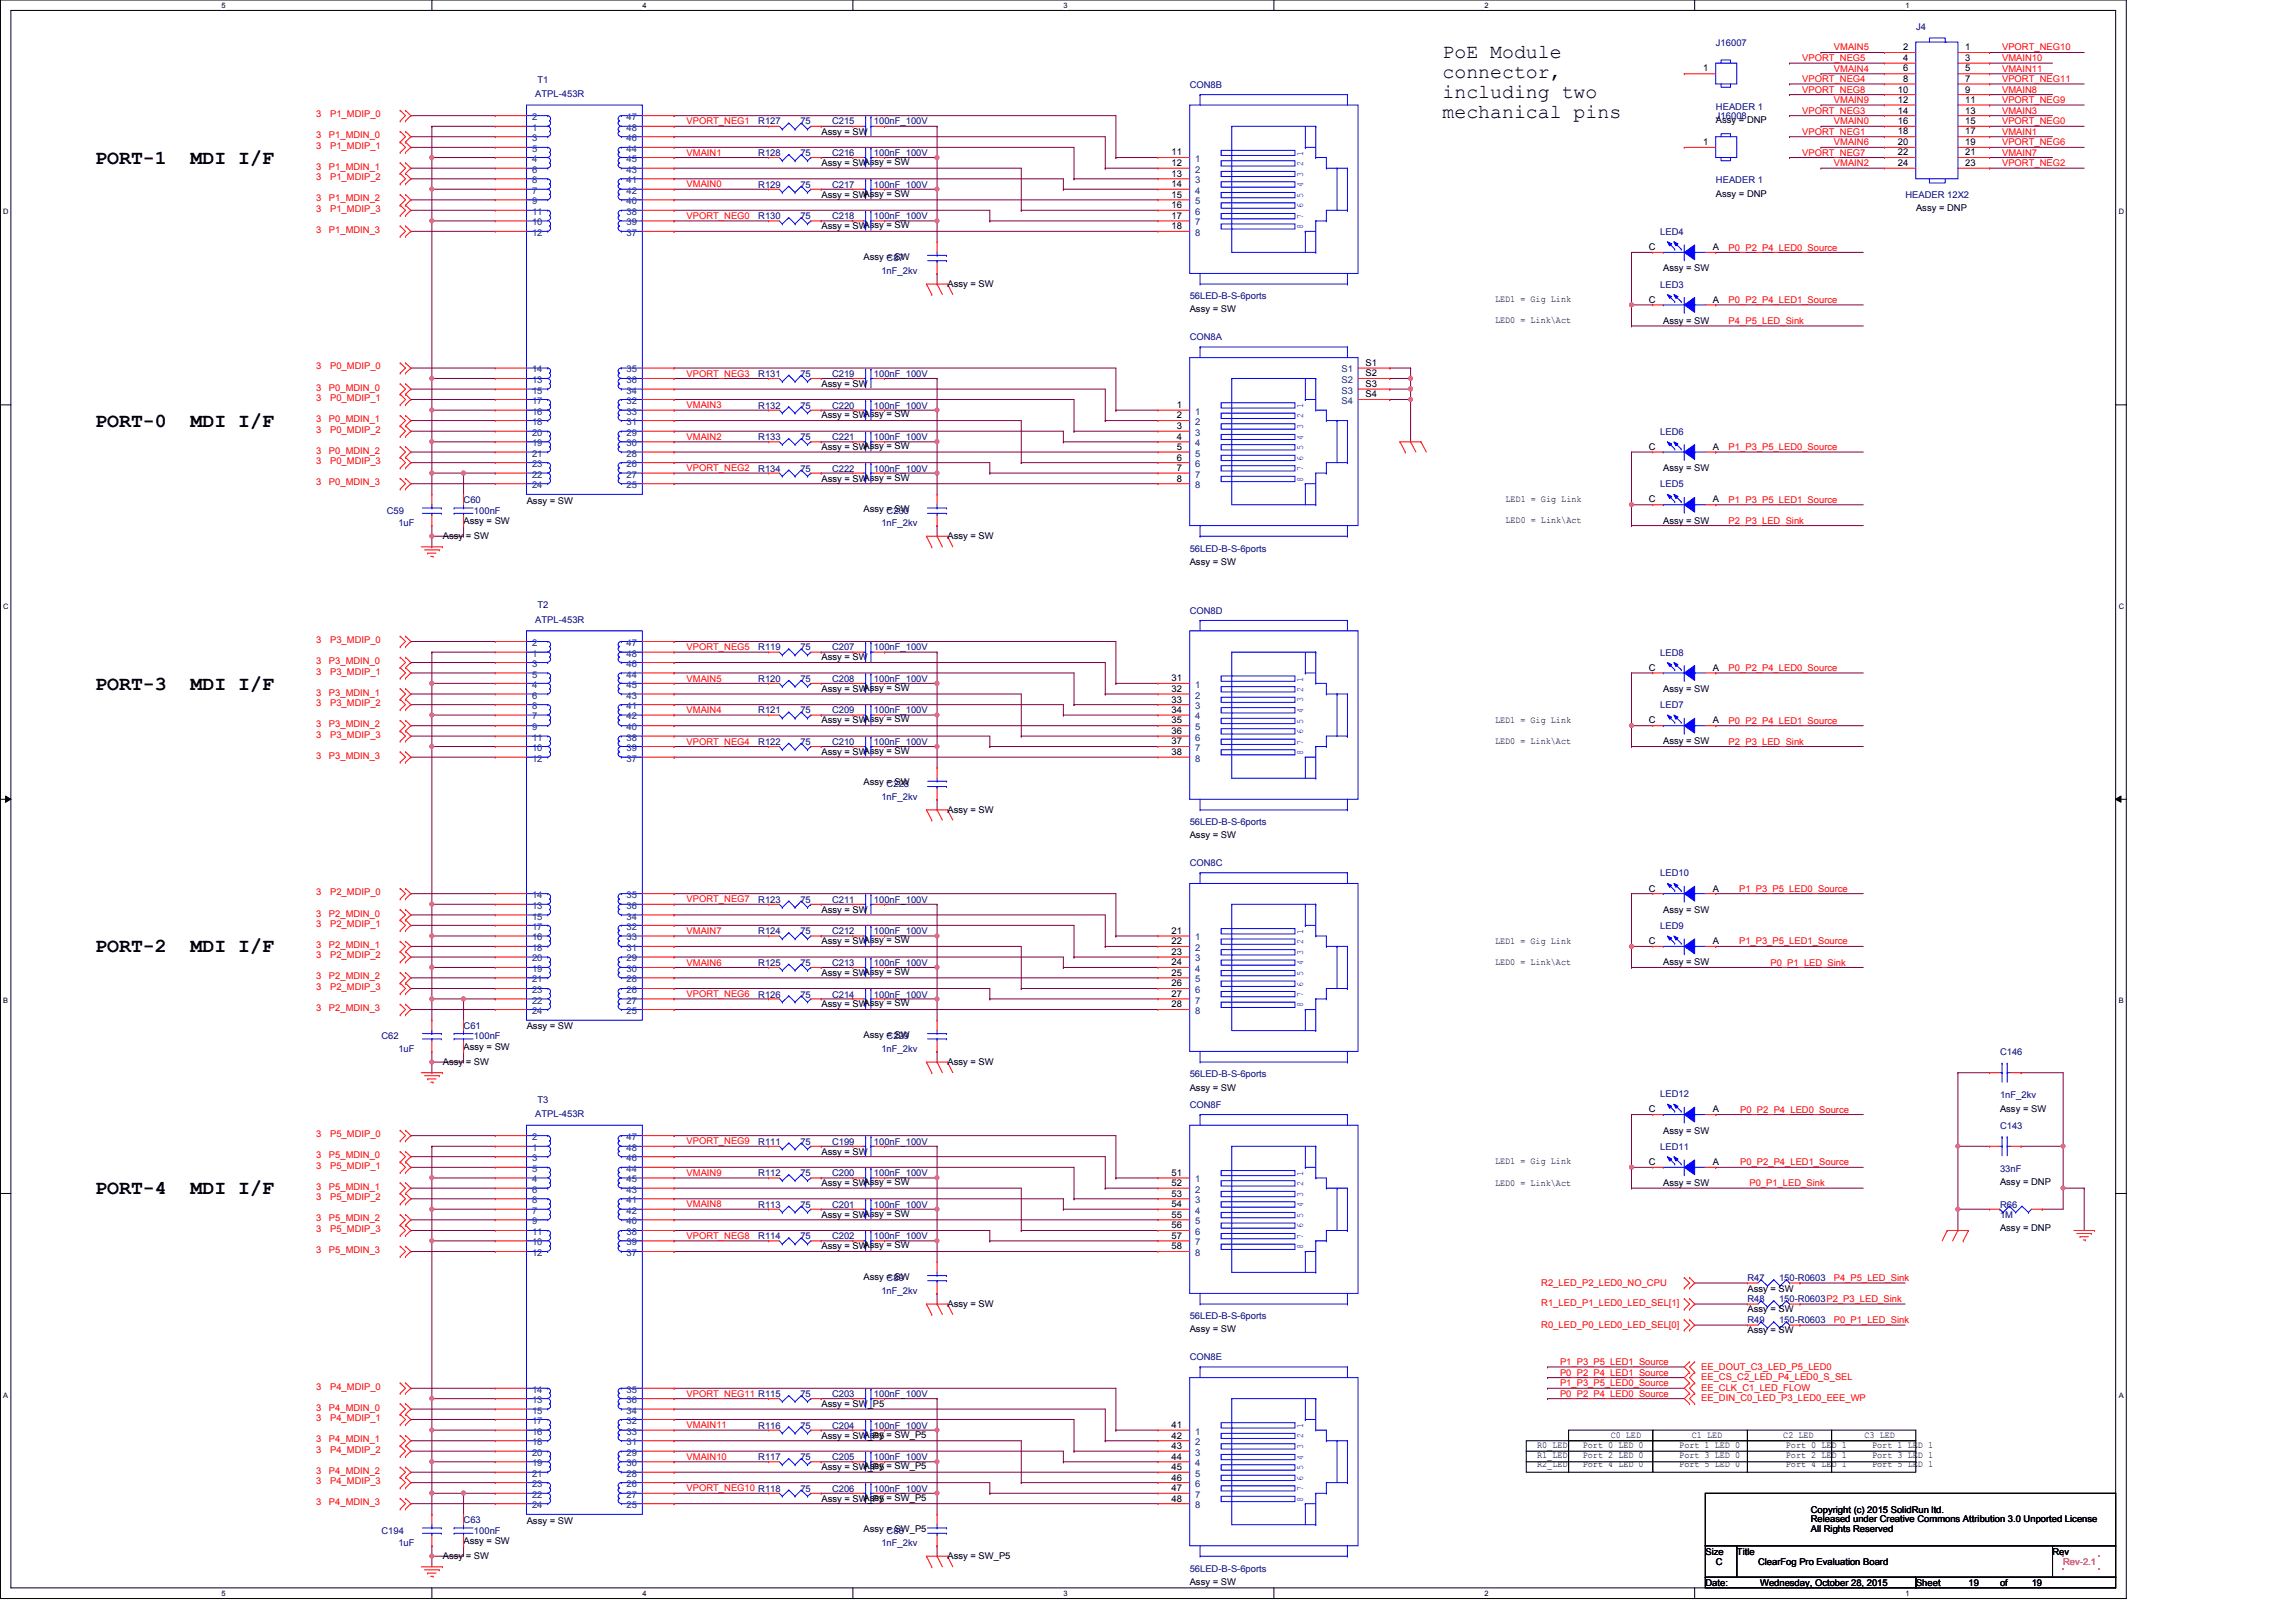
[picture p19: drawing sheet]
<svg xmlns="http://www.w3.org/2000/svg" width="420mm" height="297mm" viewBox="0 0 420 297" stroke-linecap="round" stroke-linejoin="round" font-family="sans-serif">
<defs><g id="words">
<g font-size="3.6">
<text x="264" y="10.6">PoE Module</text>
<text x="264" y="14.3">connector,</text>
<text x="264" y="17.9">including two</text>
<text x="264" y="21.5">mechanical pins</text>
<text x="17.4" y="30">PORT-1</text>
<text x="34.9" y="30">MDI I/F</text>
<text x="17.4" y="78.1">PORT-0</text>
<text x="34.9" y="78.1">MDI I/F</text>
<text x="17.4" y="126.2">PORT-3</text>
<text x="34.9" y="126.2">MDI I/F</text>
<text x="17.4" y="174.3">PORT-2</text>
<text x="34.9" y="174.3">MDI I/F</text>
<text x="17.4" y="218.6">PORT-4</text>
<text x="34.9" y="218.6">MDI I/F</text>
</g>
<g font-size="1.7" fill="#000080">
<text x="350.6" y="5.5">J4</text>
<text x="314" y="8.4">J16007</text>
<text x="98" y="17.8">ATPL-453R</text>
<text x="98.3" y="15.1">T1</text>
<text x="217.7" y="16">CON8B</text>
<text x="138.8" y="22.8">R127</text>
<text x="146.5" y="22.8">75</text>
<text x="152.3" y="22.8">C215</text>
<text x="159.9" y="22.8">100nF_100V</text>
<text x="314" y="20.1">HEADER 1</text>
<text x="314" y="21.8">J16008</text>
<text x="138.8" y="28.6">R128</text>
<text x="146.5" y="28.6">75</text>
<text x="152.3" y="28.6">C216</text>
<text x="159.9" y="28.6">100nF_100V</text>
<text x="138.8" y="34.4">R129</text>
<text x="146.5" y="34.4">75</text>
<text x="152.3" y="34.4">C217</text>
<text x="159.9" y="34.4">100nF_100V</text>
<text x="314" y="33.6">HEADER 1</text>
<text x="138.8" y="40.1">R130</text>
<text x="146.5" y="40.1">75</text>
<text x="152.3" y="40.1">C218</text>
<text x="159.9" y="40.1">100nF_100V</text>
<text x="348.7" y="36.2">HEADER 12X2</text>
<text x="162.3" y="47.8">C87</text>
<text x="303.8" y="43">LED4</text>
<text x="161.3" y="50.1">1nF_2kv</text>
<text x="303.8" y="52.6">LED3</text>
<text x="217.7" y="54.7">56LED-B-S-6ports</text>
<text x="217.7" y="62.3">CON8A</text>
<text x="138.8" y="69">R131</text>
<text x="146.5" y="69">75</text>
<text x="152.3" y="69">C219</text>
<text x="159.9" y="69">100nF_100V</text>
<text x="138.8" y="74.8">R132</text>
<text x="146.5" y="74.8">75</text>
<text x="152.3" y="74.8">C220</text>
<text x="159.9" y="74.8">100nF_100V</text>
<text x="138.8" y="80.5">R133</text>
<text x="146.5" y="80.5">75</text>
<text x="152.3" y="80.5">C221</text>
<text x="159.9" y="80.5">100nF_100V</text>
<text x="303.8" y="79.5">LED6</text>
<text x="138.8" y="86.3">R134</text>
<text x="146.5" y="86.3">75</text>
<text x="152.3" y="86.3">C222</text>
<text x="159.9" y="86.3">100nF_100V</text>
<text x="303.8" y="89.2">LED5</text>
<text x="70.8" y="94">C59</text>
<text x="84.8" y="92.1">C60</text>
<text x="86.7" y="94">100nF</text>
<text x="162.3" y="94">C230</text>
<text x="72.9" y="96.3">1uF</text>
<text x="161.3" y="96.3">1nF_2kv</text>
<text x="217.7" y="100.9">56LED-B-S-6ports</text>
<text x="98.3" y="111.3">T2</text>
<text x="217.7" y="112.3">CON8D</text>
<text x="98" y="114">ATPL-453R</text>
<text x="138.8" y="119">R119</text>
<text x="146.5" y="119">75</text>
<text x="152.3" y="119">C207</text>
<text x="159.9" y="119">100nF_100V</text>
<text x="303.8" y="120">LED8</text>
<text x="138.8" y="124.8">R120</text>
<text x="146.5" y="124.8">75</text>
<text x="152.3" y="124.8">C208</text>
<text x="159.9" y="124.8">100nF_100V</text>
<text x="138.8" y="130.6">R121</text>
<text x="146.5" y="130.6">75</text>
<text x="152.3" y="130.6">C209</text>
<text x="159.9" y="130.6">100nF_100V</text>
<text x="303.8" y="129.6">LED7</text>
<text x="138.8" y="136.3">R122</text>
<text x="146.5" y="136.3">75</text>
<text x="152.3" y="136.3">C210</text>
<text x="159.9" y="136.3">100nF_100V</text>
<text x="161.3" y="146.3">1nF_2kv</text>
<text x="162.3" y="144">C228</text>
<text x="217.7" y="151">56LED-B-S-6ports</text>
<text x="217.7" y="158.5">CON8C</text>
<text x="303.8" y="160.4">LED10</text>
<text x="138.8" y="165.2">R123</text>
<text x="146.5" y="165.2">75</text>
<text x="152.3" y="165.2">C211</text>
<text x="159.9" y="165.2">100nF_100V</text>
<text x="138.8" y="170.9">R124</text>
<text x="146.5" y="170.9">75</text>
<text x="152.3" y="170.9">C212</text>
<text x="159.9" y="170.9">100nF_100V</text>
<text x="303.8" y="170">LED9</text>
<text x="138.8" y="176.7">R125</text>
<text x="146.5" y="176.7">75</text>
<text x="152.3" y="176.7">C213</text>
<text x="159.9" y="176.7">100nF_100V</text>
<text x="138.8" y="182.5">R126</text>
<text x="146.5" y="182.5">75</text>
<text x="152.3" y="182.5">C214</text>
<text x="159.9" y="182.5">100nF_100V</text>
<text x="69.8" y="190.2">C62</text>
<text x="84.8" y="188.3">C61</text>
<text x="86.7" y="190.2">100nF</text>
<text x="162.3" y="190.2">C229</text>
<text x="72.9" y="192.5">1uF</text>
<text x="161.3" y="192.5">1nF_2kv</text>
<text x="217.7" y="197.1">56LED-B-S-6ports</text>
<text x="366" y="193.1">C146</text>
<text x="98.3" y="201.8">T3</text>
<text x="217.7" y="202.7">CON8F</text>
<text x="303.8" y="200.8">LED12</text>
<text x="366" y="201">1nF_2kv</text>
<text x="98" y="204.5">ATPL-453R</text>
<text x="138.8" y="209.5">R111</text>
<text x="146.5" y="209.5">75</text>
<text x="152.3" y="209.5">C199</text>
<text x="159.9" y="209.5">100nF_100V</text>
<text x="366" y="206.6">C143</text>
<text x="138.8" y="215.2">R112</text>
<text x="146.5" y="215.2">75</text>
<text x="152.3" y="215.2">C200</text>
<text x="159.9" y="215.2">100nF_100V</text>
<text x="303.8" y="210.4">LED11</text>
<text x="366" y="214.5">33nF</text>
<text x="138.8" y="221">R113</text>
<text x="146.5" y="221">75</text>
<text x="152.3" y="221">C201</text>
<text x="159.9" y="221">100nF_100V</text>
<text x="366" y="221">R66</text>
<text x="138.8" y="226.8">R114</text>
<text x="146.5" y="226.8">75</text>
<text x="152.3" y="226.8">C202</text>
<text x="159.9" y="226.8">100nF_100V</text>
<text x="366" y="222.9">1M</text>
<text x="161.3" y="236.8">1nF_2kv</text>
<text x="162.3" y="234.5">C89</text>
<text x="319.8" y="234.5">R47</text>
<text x="319.8" y="238.3">R48</text>
<text x="325.6" y="234.5">150-R0603</text>
<text x="325.6" y="238.3">150-R0603P2_P3_LED_Sink</text>
<text x="217.7" y="241.4">56LED-B-S-6ports</text>
<text x="319.8" y="242.1">R49</text>
<text x="325.6" y="242.1">150-R0603</text>
<text x="217.7" y="248.9">CON8E</text>
<text x="146.5" y="255.7">75</text>
<text x="152.3" y="255.7">C203</text>
<text x="159.9" y="255.7">100nF_100V</text>
<text x="138.8" y="261.4">R116</text>
<text x="146.5" y="261.4">75</text>
<text x="152.3" y="261.4">C204</text>
<text x="159.9" y="261.4">100nF_100V</text>
<text x="138.8" y="267.2">R117</text>
<text x="146.5" y="267.2">75</text>
<text x="152.3" y="267.2">C205</text>
<text x="159.9" y="267.2">100nF_100V</text>
<text x="146.5" y="273">75</text>
<text x="152.3" y="273">C206</text>
<text x="159.9" y="273">100nF_100V</text>
<text x="69.8" y="280.6">C194</text>
<text x="84.8" y="278.7">C63</text>
<text x="86.7" y="280.6">100nF</text>
<text x="162.3" y="280.6">C88</text>
<text x="72.9" y="283">1uF</text>
<text x="161.3" y="283">1nF_2kv</text>
<text x="217.7" y="287.6">56LED-B-S-6ports</text>
</g>
<g font-size="1.7" fill="#f00">
<text x="329.8" y="11.2">VPORT_NEG5</text>
<text x="335.6" y="9.2">VMAIN5</text>
<text x="366.4" y="9.2">VPORT_NEG10</text>
<text x="366.4" y="11.2">VMAIN10</text>
<text x="329.8" y="15">VPORT_NEG4</text>
<text x="329.8" y="17">VPORT_NEG8</text>
<text x="335.6" y="13.1">VMAIN4</text>
<text x="366.4" y="15">VPORT_NEG11</text>
<text x="366.4" y="17">VMAIN8</text>
<text x="366.4" y="13.1">VMAIN11</text>
<text x="57.9" y="21.5">3</text>
<text x="60.4" y="21.5">P1_MDIP_0</text>
<text x="125.6" y="22.7">VPORT_NEG1</text>
<text x="329.8" y="20.8">VPORT_NEG3</text>
<text x="335.6" y="22.7">VMAIN0</text>
<text x="335.6" y="18.9">VMAIN9</text>
<text x="366.4" y="22.7">VPORT_NEG0</text>
<text x="366.4" y="18.9">VPORT_NEG9</text>
<text x="366.4" y="20.8">VMAIN3</text>
<text x="57.9" y="25.3">3</text>
<text x="57.9" y="27.2">3</text>
<text x="60.2" y="25.3">P1_MDIN_0</text>
<text x="60.4" y="27.2">P1_MDIP_1</text>
<text x="125.6" y="28.5">VMAIN1</text>
<text x="329.8" y="24.6">VPORT_NEG1</text>
<text x="329.8" y="28.5">VPORT_NEG7</text>
<text x="335.6" y="26.6">VMAIN6</text>
<text x="366.4" y="24.6">VMAIN1</text>
<text x="366.4" y="26.6">VPORT_NEG6</text>
<text x="366.4" y="28.5">VMAIN7</text>
<text x="57.9" y="31.1">3</text>
<text x="57.9" y="33">3</text>
<text x="60.2" y="31.1">P1_MDIN_1</text>
<text x="60.4" y="33">P1_MDIP_2</text>
<text x="125.6" y="34.3">VMAIN0</text>
<text x="335.6" y="30.4">VMAIN2</text>
<text x="366.4" y="30.4">VPORT_NEG2</text>
<text x="57.9" y="36.8">3</text>
<text x="57.9" y="38.7">3</text>
<text x="60.2" y="36.8">P1_MDIN_2</text>
<text x="60.4" y="38.7">P1_MDIP_3</text>
<text x="125.6" y="40">VPORT_NEG0</text>
<text x="57.9" y="42.6">3</text>
<text x="60.2" y="42.6">P1_MDIN_3</text>
<text x="316.4" y="45.8">P0_P2_P4_LED0_Source</text>
<text x="316.4" y="59.3">P4_P5_LED_Sink</text>
<text x="316.4" y="55.5">P0_P2_P4_LED1_Source</text>
<text x="57.9" y="71.5">3</text>
<text x="57.9" y="67.6">3</text>
<text x="60.2" y="71.5">P0_MDIN_0</text>
<text x="60.4" y="67.6">P0_MDIP_0</text>
<text x="125.6" y="68.9">VPORT_NEG3</text>
<text x="57.9" y="77.2">3</text>
<text x="57.9" y="73.4">3</text>
<text x="60.2" y="77.2">P0_MDIN_1</text>
<text x="60.4" y="73.4">P0_MDIP_1</text>
<text x="125.6" y="74.7">VMAIN3</text>
<text x="57.9" y="83">3</text>
<text x="57.9" y="79.2">3</text>
<text x="60.2" y="83">P0_MDIN_2</text>
<text x="60.4" y="79.2">P0_MDIP_2</text>
<text x="125.6" y="80.5">VMAIN2</text>
<text x="316.4" y="82.4">P1_P3_P5_LED0_Source</text>
<text x="57.9" y="88.8">3</text>
<text x="57.9" y="85">3</text>
<text x="60.2" y="88.8">P0_MDIN_3</text>
<text x="60.4" y="85">P0_MDIP_3</text>
<text x="125.6" y="86.2">VPORT_NEG2</text>
<text x="316.4" y="95.8">P2_P3_LED_Sink</text>
<text x="316.4" y="92">P1_P3_P5_LED1_Source</text>
<text x="57.9" y="117.6">3</text>
<text x="60.4" y="117.6">P3_MDIP_0</text>
<text x="125.6" y="119">VPORT_NEG5</text>
<text x="57.9" y="121.5">3</text>
<text x="57.9" y="123.4">3</text>
<text x="60.2" y="121.5">P3_MDIN_0</text>
<text x="60.4" y="123.4">P3_MDIP_1</text>
<text x="125.6" y="124.7">VMAIN5</text>
<text x="316.4" y="122.8">P0_P2_P4_LED0_Source</text>
<text x="57.9" y="127.3">3</text>
<text x="57.9" y="129.2">3</text>
<text x="60.2" y="127.3">P3_MDIN_1</text>
<text x="60.4" y="129.2">P3_MDIP_2</text>
<text x="125.6" y="130.5">VMAIN4</text>
<text x="57.9" y="133.1">3</text>
<text x="57.9" y="135">3</text>
<text x="60.2" y="133.1">P3_MDIN_2</text>
<text x="60.4" y="135">P3_MDIP_3</text>
<text x="125.6" y="136.3">VPORT_NEG4</text>
<text x="316.4" y="136.3">P2_P3_LED_Sink</text>
<text x="316.4" y="132.4">P0_P2_P4_LED1_Source</text>
<text x="57.9" y="138.9">3</text>
<text x="60.2" y="138.9">P3_MDIN_3</text>
<text x="57.9" y="167.7">3</text>
<text x="57.9" y="163.8">3</text>
<text x="60.2" y="167.7">P2_MDIN_0</text>
<text x="60.4" y="163.8">P2_MDIP_0</text>
<text x="125.6" y="165.1">VPORT_NEG7</text>
<text x="318.3" y="163.2">P1_P3_P5_LED0_Source</text>
<text x="57.9" y="173.4">3</text>
<text x="57.9" y="169.6">3</text>
<text x="60.2" y="173.4">P2_MDIN_1</text>
<text x="60.4" y="169.6">P2_MDIP_1</text>
<text x="125.6" y="170.9">VMAIN7</text>
<text x="318.3" y="172.8">P1_P3_P5_LED1_Source</text>
<text x="57.9" y="179.2">3</text>
<text x="57.9" y="175.4">3</text>
<text x="60.2" y="179.2">P2_MDIN_2</text>
<text x="60.4" y="175.4">P2_MDIP_2</text>
<text x="125.6" y="176.7">VMAIN6</text>
<text x="324" y="176.7">P0_P1_LED_Sink</text>
<text x="57.9" y="185">3</text>
<text x="57.9" y="181.2">3</text>
<text x="60.2" y="185">P2_MDIN_3</text>
<text x="60.4" y="181.2">P2_MDIP_3</text>
<text x="125.6" y="182.5">VPORT_NEG6</text>
<text x="318.5" y="203.6">P0_P2_P4_LED0_Source</text>
<text x="57.9" y="208.1">3</text>
<text x="60.4" y="208.1">P5_MDIP_0</text>
<text x="125.6" y="209.4">VPORT_NEG9</text>
<text x="57.9" y="211.9">3</text>
<text x="57.9" y="213.9">3</text>
<text x="60.2" y="211.9">P5_MDIN_0</text>
<text x="60.4" y="213.9">P5_MDIP_1</text>
<text x="125.6" y="215.2">VMAIN9</text>
<text x="318.5" y="213.2">P0_P2_P4_LED1_Source</text>
<text x="57.9" y="217.7">3</text>
<text x="57.9" y="219.7">3</text>
<text x="60.2" y="217.7">P5_MDIN_1</text>
<text x="60.4" y="219.7">P5_MDIP_2</text>
<text x="125.6" y="220.9">VMAIN8</text>
<text x="320.2" y="217.1">P0_P1_LED_Sink</text>
<text x="57.9" y="223.5">3</text>
<text x="57.9" y="225.4">3</text>
<text x="60.2" y="223.5">P5_MDIN_2</text>
<text x="60.4" y="225.4">P5_MDIP_3</text>
<text x="125.6" y="226.7">VPORT_NEG8</text>
<text x="57.9" y="229.3">3</text>
<text x="60.2" y="229.3">P5_MDIN_3</text>
<text x="282.1" y="239.1">R1_LED_P1_LED0_LED_SEL[1]</text>
<text x="282.1" y="235.2">R2_LED_P2_LED0_NO_CPU</text>
<text x="335.6" y="234.4">P4_P5_LED_Sink</text>
<text x="282.1" y="243">R0_LED_P0_LED0_LED_SEL[0]</text>
<text x="335.6" y="242.1">P0_P1_LED_Sink</text>
<text x="285.5" y="249.8">P1_P3_P5_LED1_Source</text>
<text x="285.5" y="251.7">P0_P2_P4_LED1_Source</text>
<text x="311.3" y="250.7">EE_DOUT_C3_LED_P5_LED0</text>
<text x="57.9" y="254.3">3</text>
<text x="60.4" y="254.3">P4_MDIP_0</text>
<text x="125.6" y="255.6">VPORT_NEG11 R115</text>
<text x="285.5" y="255.6">P0_P2_P4_LED0_Source</text>
<text x="285.5" y="253.7">P1_P3_P5_LED0_Source</text>
<text x="311.3" y="254.5">EE_CLK_C1_LED_FLOW</text>
<text x="311.3" y="256.4">EE_DIN_C0_LED_P3_LED0_EEE_WP</text>
<text x="311.3" y="252.6">EE_CS_C2_LED_P4_LED0_S_SEL</text>
<text x="57.9" y="258.1">3</text>
<text x="57.9" y="263.9">3</text>
<text x="57.9" y="260.1">3</text>
<text x="60.2" y="258.1">P4_MDIN_0</text>
<text x="60.2" y="263.9">P4_MDIN_1</text>
<text x="60.4" y="260.1">P4_MDIP_1</text>
<text x="125.6" y="261.4">VMAIN11</text>
<text x="57.9" y="269.7">3</text>
<text x="57.9" y="265.8">3</text>
<text x="60.2" y="269.7">P4_MDIN_2</text>
<text x="60.4" y="265.8">P4_MDIP_2</text>
<text x="125.6" y="267.1">VMAIN10</text>
<text x="57.9" y="275.5">3</text>
<text x="57.9" y="271.6">3</text>
<text x="60.2" y="275.5">P4_MDIN_3</text>
<text x="60.4" y="271.6">P4_MDIP_3</text>
<text x="125.6" y="272.9">VPORT_NEG10 R118</text>
</g>
<g font-size="1.7">
<text x="348.3" y="9.2">2</text>
<text x="348.3" y="11.1">4</text>
<text x="359.7" y="9.2">1</text>
<text x="359.7" y="11.1">3</text>
<text x="311.7" y="13.1">1</text>
<text x="347.3" y="16.9">10</text>
<text x="348.3" y="13.1">6</text>
<text x="348.3" y="15">8</text>
<text x="359.7" y="13.1">5</text>
<text x="359.7" y="15">7</text>
<text x="359.7" y="16.9">9</text>
<text x="314" y="22.5">Assy = DNP</text>
<text x="347.3" y="18.8">12</text>
<text x="347.3" y="20.8">14</text>
<text x="347.3" y="22.7">16</text>
<text x="359.7" y="18.8">11</text>
<text x="359.7" y="20.8">13</text>
<text x="359.7" y="22.7">15</text>
<text x="150.3" y="24.6">Assy = SW</text>
<text x="214.4" y="28.4">11</text>
<text x="311.7" y="26.5">1</text>
<text x="347.3" y="24.6">18</text>
<text x="347.3" y="26.5">20</text>
<text x="347.3" y="28.4">22</text>
<text x="359.7" y="24.6">17</text>
<text x="359.7" y="26.5">19</text>
<text x="359.7" y="28.4">21</text>
<text x="150.3" y="30.4">Assy = SW</text>
<text x="158" y="30.2">Assy = SW</text>
<text x="158" y="36">Assy = SW</text>
<text x="214.4" y="30.4">12</text>
<text x="214.4" y="32.3">13</text>
<text x="214.4" y="34.2">14</text>
<text x="314" y="36">Assy = DNP</text>
<text x="347.3" y="30.4">24</text>
<text x="359.7" y="30.4">23</text>
<text x="150.3" y="42">Assy = SW</text>
<text x="150.3" y="36.2">Assy = SW</text>
<text x="158" y="41.7">Assy = SW</text>
<text x="214.4" y="36.2">15</text>
<text x="214.4" y="38.1">16</text>
<text x="214.4" y="40">17</text>
<text x="214.4" y="42">18</text>
<text x="350.6" y="38.7">Assy = DNP</text>
<text x="158" y="47.5">Assy = SW</text>
<text x="301.8" y="45.8">C</text>
<text x="313.5" y="45.8">A</text>
<text x="173.4" y="52.5">Assy = SW</text>
<text x="304.4" y="49.6">Assy = SW</text>
<text x="217.7" y="57.1">Assy = SW</text>
<text x="273.6" y="55.3">LED1 = Gig Link</text>
<text x="273.6" y="59.1">LED0 = Link\Act</text>
<text x="301.8" y="55.4">C</text>
<text x="304.4" y="59.3">Assy = SW</text>
<text x="313.5" y="55.4">A</text>
<text x="150.3" y="70.8">Assy = SW</text>
<text x="249.9" y="66.9">S1</text>
<text x="249.9" y="68.9">S2</text>
<text x="249.9" y="70.8">S3</text>
<text x="150.3" y="76.6">Assy = SW</text>
<text x="158" y="76.4">Assy = SW</text>
<text x="215.4" y="74.7">1</text>
<text x="215.4" y="76.5">2</text>
<text x="249.9" y="72.7">S4</text>
<text x="150.3" y="82.4">Assy = SW</text>
<text x="158" y="82.2">Assy = SW</text>
<text x="215.4" y="78.5">3</text>
<text x="215.4" y="80.4">4</text>
<text x="215.4" y="82.3">5</text>
<text x="301.8" y="82.3">C</text>
<text x="313.5" y="82.3">A</text>
<text x="150.3" y="88.1">Assy = SW</text>
<text x="158" y="88">Assy = SW</text>
<text x="215.4" y="84.3">6</text>
<text x="215.4" y="86.2">7</text>
<text x="215.4" y="88.1">8</text>
<text x="304.4" y="86.2">Assy = SW</text>
<text x="84.8" y="95.8">Assy = SW</text>
<text x="96.4" y="92.2">Assy = SW</text>
<text x="158" y="93.7">Assy = SW</text>
<text x="275.5" y="91.9">LED1 = Gig Link</text>
<text x="275.5" y="95.7">LED0 = Link\Act</text>
<text x="301.8" y="91.9">C</text>
<text x="304.4" y="95.8">Assy = SW</text>
<text x="313.5" y="91.9">A</text>
<text x="81" y="98.7">Assy = SW</text>
<text x="173.4" y="98.7">Assy = SW</text>
<text x="217.7" y="103.3">Assy = SW</text>
<text x="150.3" y="120.9">Assy = SW</text>
<text x="214.4" y="124.7">31</text>
<text x="301.8" y="122.8">C</text>
<text x="313.5" y="122.8">A</text>
<text x="150.3" y="126.6">Assy = SW</text>
<text x="158" y="126.4">Assy = SW</text>
<text x="214.4" y="126.6">32</text>
<text x="214.4" y="128.6">33</text>
<text x="214.4" y="130.4">34</text>
<text x="304.4" y="126.6">Assy = SW</text>
<text x="150.3" y="132.4">Assy = SW</text>
<text x="158" y="132.2">Assy = SW</text>
<text x="158" y="138">Assy = SW</text>
<text x="214.4" y="132.4">35</text>
<text x="214.4" y="134.3">36</text>
<text x="214.4" y="136.2">37</text>
<text x="273.6" y="132.2">LED1 = Gig Link</text>
<text x="273.6" y="136.1">LED0 = Link\Act</text>
<text x="301.8" y="132.4">C</text>
<text x="304.4" y="136.2">Assy = SW</text>
<text x="313.5" y="132.4">A</text>
<text x="150.3" y="138.2">Assy = SW</text>
<text x="158" y="143.7">Assy = SW</text>
<text x="214.4" y="138.2">38</text>
<text x="173.4" y="148.8">Assy = SW</text>
<text x="217.7" y="153.4">Assy = SW</text>
<text x="150.3" y="167">Assy = SW</text>
<text x="301.8" y="163.2">C</text>
<text x="304.4" y="167">Assy = SW</text>
<text x="313.5" y="163.2">A</text>
<text x="150.3" y="172.8">Assy = SW</text>
<text x="158" y="172.6">Assy = SW</text>
<text x="214.4" y="170.9">21</text>
<text x="214.4" y="172.8">22</text>
<text x="273.6" y="172.7">LED1 = Gig Link</text>
<text x="301.8" y="172.8">C</text>
<text x="313.5" y="172.8">A</text>
<text x="150.3" y="178.6">Assy = SW</text>
<text x="158" y="178.4">Assy = SW</text>
<text x="214.4" y="174.7">23</text>
<text x="214.4" y="176.7">24</text>
<text x="214.4" y="178.6">25</text>
<text x="273.6" y="176.5">LED0 = Link\Act</text>
<text x="304.4" y="176.7">Assy = SW</text>
<text x="150.3" y="184.3">Assy = SW</text>
<text x="158" y="184.1">Assy = SW</text>
<text x="214.4" y="180.5">26</text>
<text x="214.4" y="182.4">27</text>
<text x="214.4" y="184.3">28</text>
<text x="96.4" y="188.4">Assy = SW</text>
<text x="158" y="189.9">Assy = SW</text>
<text x="81" y="194.9">Assy = SW</text>
<text x="84.8" y="192.1">Assy = SW</text>
<text x="173.4" y="194.9">Assy = SW</text>
<text x="217.7" y="199.6">Assy = SW</text>
<text x="301.8" y="203.6">C</text>
<text x="313.5" y="203.6">A</text>
<text x="366" y="203.4">Assy = SW</text>
<text x="304.4" y="207.5">Assy = SW</text>
<text x="150.3" y="211.3">Assy = SW</text>
<text x="214.4" y="215.1">51</text>
<text x="273.6" y="213.1">LED1 = Gig Link</text>
<text x="301.8" y="213.2">C</text>
<text x="313.5" y="213.2">A</text>
<text x="150.3" y="217.1">Assy = SW</text>
<text x="158" y="216.9">Assy = SW</text>
<text x="214.4" y="217">52</text>
<text x="214.4" y="219">53</text>
<text x="214.4" y="220.9">54</text>
<text x="273.6" y="217">LED0 = Link\Act</text>
<text x="304.4" y="217.1">Assy = SW</text>
<text x="366" y="216.9">Assy = DNP</text>
<text x="150.3" y="222.8">Assy = SW</text>
<text x="158" y="222.7">Assy = SW</text>
<text x="214.4" y="222.8">55</text>
<text x="214.4" y="224.7">56</text>
<text x="214.4" y="226.7">57</text>
<text x="366" y="225.3">Assy = DNP</text>
<text x="150.3" y="228.6">Assy = SW</text>
<text x="158" y="228.4">Assy = SW</text>
<text x="214.4" y="228.6">58</text>
<text x="158" y="234.2">Assy = SW</text>
<text x="173.4" y="239.2">Assy = SW</text>
<text x="319.8" y="236.3">Assy = SW</text>
<text x="217.7" y="243.8">Assy = SW</text>
<text x="319.8" y="240.2">Assy = SW</text>
<text x="319.8" y="244">Assy = SW</text>
<text x="150.3" y="257.5">Assy = SW_P5</text>
<text x="150.3" y="263.3">Assy = SW_P5</text>
<text x="158" y="263.1">Assy = SW_P5</text>
<text x="214.4" y="261.3">41</text>
<text x="214.4" y="263.3">42</text>
<text x="294.8" y="263.1">C0_LED</text>
<text x="309.6" y="263.1">C1_LED</text>
<text x="326.4" y="263.1">C2_LED</text>
<text x="341.2" y="263.1">C3_LED</text>
<text x="150.3" y="269">Assy = SW_P5</text>
<text x="158" y="268.8">Assy = SW_P5</text>
<text x="214.4" y="265.1">43</text>
<text x="214.4" y="267.1">44</text>
<text x="214.4" y="269">45</text>
<text x="281.3" y="265">R0_LED</text>
<text x="281.3" y="266.8">R1_LED</text>
<text x="281.3" y="268.5">R2_LED</text>
<text x="289.7" y="265">Port 0 LED 0</text>
<text x="289.7" y="266.8">Port 2 LED 0</text>
<text x="289.7" y="268.5">Port 4 LED 0</text>
<text x="307.3" y="265">Port 1 LED 0</text>
<text x="307.3" y="266.8">Port 3 LED 0</text>
<text x="307.3" y="268.5">Port 5 LED 0</text>
<text x="326.8" y="265">Port 0 LED 1</text>
<text x="326.8" y="266.8">Port 2 LED 1</text>
<text x="326.8" y="268.5">Port 4 LED 1</text>
<text x="342.6" y="265">Port 1 LED 1</text>
<text x="342.6" y="266.8">Port 3 LED 1</text>
<text x="342.6" y="268.5">Port 5 LED 1</text>
<text x="150.3" y="274.8">Assy = SW_P5</text>
<text x="158" y="274.6">Assy = SW_P5</text>
<text x="214.4" y="270.9">46</text>
<text x="214.4" y="272.9">47</text>
<text x="214.4" y="274.8">48</text>
<text x="96.4" y="278.8">Assy = SW</text>
<text x="158" y="280.4">Assy = SW_P5</text>
<text x="331.4" y="276.8">Copyright (c) 2015 SolidRun ltd.</text>
<text x="331.4" y="278.6">Released under Creative Commons Attribution 3.0 Unported License</text>
<text x="331.4" y="280.3">All Rights Reserved</text>
<text x="81" y="285.4">Assy = SW</text>
<text x="84.8" y="282.5">Assy = SW</text>
<text x="173.4" y="285.4">Assy = SW_P5</text>
<text x="312.1" y="284.5">Size</text>
<text x="314" y="286.4">C</text>
<text x="317.9" y="284.5">Title</text>
<text x="321.7" y="286.4">ClearFog Pro Evaluation Board</text>
<text x="375.6" y="284.5">Rev</text>
<text x="217.7" y="290">Assy = SW</text>
<text x="312.1" y="290.3">Date:</text>
<text x="322.1" y="290.3">Wednesday, October 28, 2015</text>
<text x="350.6" y="290.3">Sheet</text>
<text x="360.3" y="290.3">19</text>
<text x="366" y="290.3">of</text>
<text x="371.8" y="290.3">19</text>
</g>
<g font-size="1.7" fill="#004080">
<text x="97.4" y="23.9">1</text>
<text x="97.4" y="22">2</text>
<text x="114.7" y="22">47</text>
<text x="114.7" y="23.9">48</text>
<text x="97.4" y="25.8">3</text>
<text x="97.4" y="29.7">4</text>
<text x="97.4" y="27.8">5</text>
<text x="114.7" y="27.8">44</text>
<text x="114.7" y="29.7">45</text>
<text x="114.7" y="25.8">46</text>
<text x="218.7" y="29.7">1</text>
<text x="97.4" y="31.6">6</text>
<text x="97.4" y="35.5">7</text>
<text x="97.4" y="33.6">8</text>
<text x="114.7" y="33.6">41</text>
<text x="114.7" y="35.5">42</text>
<text x="114.7" y="31.6">43</text>
<text x="218.7" y="31.6">2</text>
<text x="218.7" y="33.6">3</text>
<text x="218.7" y="35.5">4</text>
<text x="97.4" y="37.4">9</text>
<text x="97.4" y="41.2">10</text>
<text x="97.4" y="39.3">11</text>
<text x="114.7" y="39.3">38</text>
<text x="114.7" y="41.2">39</text>
<text x="114.7" y="37.4">40</text>
<text x="218.7" y="37.4">5</text>
<text x="218.7" y="39.3">6</text>
<text x="218.7" y="41.2">7</text>
<text x="97.4" y="43.2">12</text>
<text x="114.7" y="43.2">37</text>
<text x="218.7" y="43.2">8</text>
<text x="97.4" y="70.1">13</text>
<text x="97.4" y="68.2">14</text>
<text x="114.7" y="68.2">35</text>
<text x="114.7" y="70.1">36</text>
<text x="245.5" y="68.2">S1</text>
<text x="245.5" y="70.1">S2</text>
<text x="97.4" y="72.1">15</text>
<text x="97.4" y="75.9">16</text>
<text x="97.4" y="74">17</text>
<text x="97.4" y="77.8">18</text>
<text x="114.7" y="77.8">31</text>
<text x="114.7" y="74">32</text>
<text x="114.7" y="75.9">33</text>
<text x="114.7" y="72.1">34</text>
<text x="218.7" y="75.9">1</text>
<text x="218.7" y="77.8">2</text>
<text x="245.5" y="72.1">S3</text>
<text x="245.5" y="74">S4</text>
<text x="97.4" y="81.7">19</text>
<text x="97.4" y="79.7">20</text>
<text x="97.4" y="83.6">21</text>
<text x="114.7" y="83.6">28</text>
<text x="114.7" y="79.7">29</text>
<text x="114.7" y="81.7">30</text>
<text x="218.7" y="79.7">3</text>
<text x="218.7" y="81.7">4</text>
<text x="218.7" y="83.6">5</text>
<text x="97.4" y="87.4">22</text>
<text x="97.4" y="85.5">23</text>
<text x="97.4" y="89.4">24</text>
<text x="114.7" y="89.4">25</text>
<text x="114.7" y="85.5">26</text>
<text x="114.7" y="87.4">27</text>
<text x="218.7" y="85.5">6</text>
<text x="218.7" y="87.4">7</text>
<text x="218.7" y="89.4">8</text>
<text x="97.4" y="118.2">2</text>
<text x="114.7" y="118.2">47</text>
<text x="97.4" y="120.1">1</text>
<text x="97.4" y="122">3</text>
<text x="97.4" y="125.9">4</text>
<text x="97.4" y="124">5</text>
<text x="114.7" y="124">44</text>
<text x="114.7" y="125.9">45</text>
<text x="114.7" y="122">46</text>
<text x="114.7" y="120.1">48</text>
<text x="218.7" y="125.9">1</text>
<text x="97.4" y="127.8">6</text>
<text x="97.4" y="131.7">7</text>
<text x="97.4" y="129.8">8</text>
<text x="114.7" y="129.8">41</text>
<text x="114.7" y="131.7">42</text>
<text x="114.7" y="127.8">43</text>
<text x="218.7" y="127.8">2</text>
<text x="218.7" y="129.8">3</text>
<text x="218.7" y="131.7">4</text>
<text x="97.4" y="133.6">9</text>
<text x="97.4" y="137.5">10</text>
<text x="97.4" y="135.5">11</text>
<text x="114.7" y="135.5">38</text>
<text x="114.7" y="137.5">39</text>
<text x="114.7" y="133.6">40</text>
<text x="218.7" y="133.6">5</text>
<text x="218.7" y="135.5">6</text>
<text x="218.7" y="137.5">7</text>
<text x="97.4" y="139.4">12</text>
<text x="114.7" y="139.4">37</text>
<text x="218.7" y="139.4">8</text>
<text x="97.4" y="166.3">13</text>
<text x="97.4" y="164.4">14</text>
<text x="114.7" y="164.4">35</text>
<text x="114.7" y="166.3">36</text>
<text x="97.4" y="168.3">15</text>
<text x="97.4" y="172.1">16</text>
<text x="97.4" y="170.2">17</text>
<text x="97.4" y="174">18</text>
<text x="114.7" y="174">31</text>
<text x="114.7" y="170.2">32</text>
<text x="114.7" y="172.1">33</text>
<text x="114.7" y="168.3">34</text>
<text x="218.7" y="172.1">1</text>
<text x="218.7" y="174">2</text>
<text x="97.4" y="177.9">19</text>
<text x="97.4" y="175.9">20</text>
<text x="97.4" y="179.8">21</text>
<text x="114.7" y="179.8">28</text>
<text x="114.7" y="175.9">29</text>
<text x="114.7" y="177.9">30</text>
<text x="218.7" y="175.9">3</text>
<text x="218.7" y="177.9">4</text>
<text x="218.7" y="179.8">5</text>
<text x="97.4" y="183.6">22</text>
<text x="97.4" y="181.7">23</text>
<text x="97.4" y="185.5">24</text>
<text x="114.7" y="185.5">25</text>
<text x="114.7" y="181.7">26</text>
<text x="114.7" y="183.6">27</text>
<text x="218.7" y="181.7">6</text>
<text x="218.7" y="183.6">7</text>
<text x="218.7" y="185.5">8</text>
<text x="97.4" y="208.7">2</text>
<text x="114.7" y="208.7">47</text>
<text x="97.4" y="210.6">1</text>
<text x="97.4" y="212.5">3</text>
<text x="97.4" y="214.4">5</text>
<text x="114.7" y="214.4">44</text>
<text x="114.7" y="212.5">46</text>
<text x="114.7" y="210.6">48</text>
<text x="97.4" y="216.4">4</text>
<text x="97.4" y="218.3">6</text>
<text x="97.4" y="220.2">8</text>
<text x="114.7" y="220.2">41</text>
<text x="114.7" y="218.3">43</text>
<text x="114.7" y="216.4">45</text>
<text x="218.7" y="216.4">1</text>
<text x="218.7" y="218.3">2</text>
<text x="218.7" y="220.2">3</text>
<text x="97.4" y="222.1">7</text>
<text x="97.4" y="224">9</text>
<text x="97.4" y="227.9">10</text>
<text x="97.4" y="226">11</text>
<text x="114.7" y="226">38</text>
<text x="114.7" y="227.9">39</text>
<text x="114.7" y="224">40</text>
<text x="114.7" y="222.1">42</text>
<text x="218.7" y="222.1">4</text>
<text x="218.7" y="224">5</text>
<text x="218.7" y="226">6</text>
<text x="218.7" y="227.9">7</text>
<text x="97.4" y="229.8">12</text>
<text x="114.7" y="229.8">37</text>
<text x="218.7" y="229.8">8</text>
<text x="97.4" y="256.8">13</text>
<text x="97.4" y="254.8">14</text>
<text x="114.7" y="254.8">35</text>
<text x="114.7" y="256.8">36</text>
<text x="97.4" y="258.7">15</text>
<text x="97.4" y="262.6">16</text>
<text x="97.4" y="260.6">17</text>
<text x="114.7" y="260.6">32</text>
<text x="114.7" y="262.6">33</text>
<text x="114.7" y="258.7">34</text>
<text x="218.7" y="262.6">1</text>
<text x="97.4" y="264.5">18</text>
<text x="97.4" y="268.3">19</text>
<text x="97.4" y="266.4">20</text>
<text x="114.7" y="266.4">29</text>
<text x="114.7" y="268.3">30</text>
<text x="114.7" y="264.5">31</text>
<text x="218.7" y="264.5">2</text>
<text x="218.7" y="266.4">3</text>
<text x="218.7" y="268.3">4</text>
<text x="97.4" y="270.2">21</text>
<text x="97.4" y="274.1">22</text>
<text x="97.4" y="272.2">23</text>
<text x="114.7" y="272.2">26</text>
<text x="114.7" y="274.1">27</text>
<text x="114.7" y="270.2">28</text>
<text x="218.7" y="270.2">5</text>
<text x="218.7" y="272.2">6</text>
<text x="218.7" y="274.1">7</text>
<text x="97.4" y="276">24</text>
<text x="114.7" y="276">25</text>
<text x="218.7" y="276">8</text>
</g>
<g font-size="1.7" fill="#00f">
<text x="238.5" y="28.5" transform="rotate(-90 238.5 28.5)">1</text>
<text x="238.5" y="34.3" transform="rotate(-90 238.5 34.3)">4</text>
<text x="238.5" y="32.3" transform="rotate(-90 238.5 32.3)">3</text>
<text x="238.5" y="30.4" transform="rotate(-90 238.5 30.4)">2</text>
<text x="238.5" y="42" transform="rotate(-90 238.5 42)">8</text>
<text x="238.5" y="40" transform="rotate(-90 238.5 40)">7</text>
<text x="238.5" y="38.1" transform="rotate(-90 238.5 38.1)">6</text>
<text x="238.5" y="36.2" transform="rotate(-90 238.5 36.2)">5</text>
<text x="238.5" y="76.6" transform="rotate(-90 238.5 76.6)">2</text>
<text x="238.5" y="74.7" transform="rotate(-90 238.5 74.7)">1</text>
<text x="238.5" y="82.4" transform="rotate(-90 238.5 82.4)">5</text>
<text x="238.5" y="80.4" transform="rotate(-90 238.5 80.4)">4</text>
<text x="238.5" y="78.5" transform="rotate(-90 238.5 78.5)">3</text>
<text x="238.5" y="88.1" transform="rotate(-90 238.5 88.1)">8</text>
<text x="238.5" y="86.2" transform="rotate(-90 238.5 86.2)">7</text>
<text x="238.5" y="84.3" transform="rotate(-90 238.5 84.3)">6</text>
<text x="238.5" y="124.7" transform="rotate(-90 238.5 124.7)">1</text>
<text x="238.5" y="130.5" transform="rotate(-90 238.5 130.5)">4</text>
<text x="238.5" y="128.5" transform="rotate(-90 238.5 128.5)">3</text>
<text x="238.5" y="126.7" transform="rotate(-90 238.5 126.7)">2</text>
<text x="238.5" y="136.3" transform="rotate(-90 238.5 136.3)">7</text>
<text x="238.5" y="134.3" transform="rotate(-90 238.5 134.3)">6</text>
<text x="238.5" y="132.4" transform="rotate(-90 238.5 132.4)">5</text>
<text x="238.5" y="138.2" transform="rotate(-90 238.5 138.2)">8</text>
<text x="238.5" y="172.8" transform="rotate(-90 238.5 172.8)">2</text>
<text x="238.5" y="170.9" transform="rotate(-90 238.5 170.9)">1</text>
<text x="238.5" y="178.6" transform="rotate(-90 238.5 178.6)">5</text>
<text x="238.5" y="176.7" transform="rotate(-90 238.5 176.7)">4</text>
<text x="238.5" y="174.8" transform="rotate(-90 238.5 174.8)">3</text>
<text x="238.5" y="184.4" transform="rotate(-90 238.5 184.4)">8</text>
<text x="238.5" y="182.4" transform="rotate(-90 238.5 182.4)">7</text>
<text x="238.5" y="180.6" transform="rotate(-90 238.5 180.6)">6</text>
<text x="238.5" y="215.1" transform="rotate(-90 238.5 215.1)">1</text>
<text x="238.5" y="220.9" transform="rotate(-90 238.5 220.9)">4</text>
<text x="238.5" y="219" transform="rotate(-90 238.5 219)">3</text>
<text x="238.5" y="217.1" transform="rotate(-90 238.5 217.1)">2</text>
<text x="238.5" y="226.7" transform="rotate(-90 238.5 226.7)">7</text>
<text x="238.5" y="224.7" transform="rotate(-90 238.5 224.7)">6</text>
<text x="238.5" y="222.8" transform="rotate(-90 238.5 222.8)">5</text>
<text x="238.5" y="228.6" transform="rotate(-90 238.5 228.6)">8</text>
<text x="238.5" y="263.2" transform="rotate(-90 238.5 263.2)">2</text>
<text x="238.5" y="261.4" transform="rotate(-90 238.5 261.4)">1</text>
<text x="238.5" y="269" transform="rotate(-90 238.5 269)">5</text>
<text x="238.5" y="267.1" transform="rotate(-90 238.5 267.1)">4</text>
<text x="238.5" y="265.2" transform="rotate(-90 238.5 265.2)">3</text>
<text x="238.5" y="274.8" transform="rotate(-90 238.5 274.8)">8</text>
<text x="238.5" y="272.9" transform="rotate(-90 238.5 272.9)">7</text>
<text x="238.5" y="271" transform="rotate(-90 238.5 271)">6</text>
</g>
<text font-size="1.7" fill="#f0f" x="377.6" y="286.4">Rev-2.1</text>
<g font-size="1.4">
<text x="40.6" y="1.4">5</text>
<text x="117.6" y="1.4">4</text>
<text x="194.6" y="1.4">3</text>
<text x="271.7" y="1.4">2</text>
<text x="348.7" y="1.4">1</text>
<text x=".6" y="39.2">D</text>
<text x="387.7" y="39.2">D</text>
<text x=".6" y="111.4">C</text>
<text x="387.7" y="111.4">C</text>
<text x=".6" y="183.6">B</text>
<text x="387.7" y="183.6">B</text>
<text x=".6" y="255.7">A</text>
<text x="387.7" y="255.7">A</text>
<text x="40.6" y="292">5</text>
<text x="117.6" y="292">4</text>
<text x="194.6" y="292">3</text>
<text x="271.7" y="292">2</text>
<text x="348.7" y="292">1</text>
</g>
</g></defs>
<path d="M.1 0h389v292.5h-389zM2 1.9h385.2v288.7h-385.2z" fill="none" stroke="#000" stroke-width=".18"/>
<g fill="#fff">
<path d="M40.6 .2h.7v1.5h-.7z"/>
<path d="M40.6 290.8h.7v1.5h-.7z"/>
</g>
<path d="M79 0v1.9M79 290.6v1.9" fill="none" stroke="#000" stroke-width=".18"/>
<g fill="#fff">
<path d="M117.6 .2h.8v1.5h-.8z"/>
<path d="M117.6 290.8h.8v1.5h-.8z"/>
</g>
<path d="M156.1 0v1.9M156.1 290.6v1.9" fill="none" stroke="#000" stroke-width=".18"/>
<g fill="#fff">
<path d="M194.6 .2h.8v1.5h-.8z"/>
<path d="M194.6 290.8h.8v1.5h-.8z"/>
</g>
<path d="M233.1 0v1.9M233.1 290.6v1.9" fill="none" stroke="#000" stroke-width=".18"/>
<g fill="#fff">
<path d="M271.7 .2h.7v1.5h-.7z"/>
<path d="M271.7 290.8h.7v1.5h-.7z"/>
</g>
<path d="M310.1 0v1.9M310.1 290.6v1.9" fill="none" stroke="#000" stroke-width=".18"/>
<g fill="#fff">
<path d="M348.7 .2h.8v1.5h-.8z"/>
<path d="M348.7 290.8h.8v1.5h-.8z"/>
<path d="M.6 38h1v1.5h-1z"/>
<path d="M387.7 38h1v1.5h-1z"/>
<path d="M.6 110.2h1v1.5h-1z"/>
<path d="M387.7 110.2h1v1.5h-1z"/>
</g>
<path d="M.1 74.1h1.9M387.2 74.1h1.9" fill="none" stroke="#000" stroke-width=".18"/>
<g fill="#fff">
<path d="M.6 182.3h.9v1.6h-.9z"/>
<path d="M387.7 182.3h.9v1.6h-.9z"/>
</g>
<path d="M.1 146.3h1.9M1 145.7l1 .6-1 .5zM387.2 146.3l1-.6v1.1zM387.2 146.3h1.9" fill="none" stroke="#000" stroke-width=".18"/>
<path d="M1 145.7l1 .6-1 .5zM387.2 146.3l1-.6v1.1z" fill="#000"/>
<g fill="#fff">
<path d="M.6 254.5h.9v1.5h-.9z"/>
<path d="M387.7 254.5h.9v1.5h-.9z"/>
</g>
<g fill="none" stroke="#000" stroke-width=".18">
<path d="M.1 218.4h1.9M387.2 218.4h1.9M279.3 263.7h7.8v5.7h-7.8zM279.3 265.6h71.3M279.3 267.5h71.3M287.1 263.7h15.4v5.7h-15.4zM287.1 261.7h15.4v2h-15.4zM302.5 263.7h17.3v5.7h-17.3zM302.5 261.7h17.3v2h-17.3zM319.8 263.7h15.4v5.7h-15.4zM319.8 261.7h15.4v2h-15.4zM335.2 263.7h15.4v5.7h-15.4z"/>
<path d="M335.2 261.7h15.4v2h-15.4zM350.6 265.6h.1M350.6 267.5h.1"/>
</g>
<path d="M79 23.1h.1M79 23.1v5.7M79 23.1h11.6M79 98.1h.1M79 96.2v1.9" fill="none" stroke="#800040" stroke-width=".18"/>
<circle cx="79" cy="28.8" r=".37" fill="#f0f"/>
<circle cx="79" cy="28.8" r=".37" fill="none" stroke="#f0f" stroke-width=".18"/>
<path d="M79 28.8h.1M79 34.6h.1M79 28.8h11.6M79 28.8v11.6M79 34.6h11.6" fill="none" stroke="#800040" stroke-width=".18"/>
<circle cx="79" cy="40.4" r=".36" fill="#f0f"/>
<circle cx="79" cy="40.4" r=".36" fill="none" stroke="#f0f" stroke-width=".18"/>
<circle cx="79" cy="34.6" r=".36" fill="#f0f"/>
<circle cx="79" cy="34.6" r=".36" fill="none" stroke="#f0f" stroke-width=".18"/>
<g fill="none" stroke="#800040" stroke-width=".18">
<path d="M75.2 21.2h.1M75.2 25h.1M75.2 27h.1M75.2 30.8h.1M75.2 32.7h.1M75.2 36.6h.1M75.2 38.5h.1M75.2 21.2h15.4M75.2 25h15.4M75.2 27h15.4M75.2 30.8h15.4M75.2 32.7h15.4"/>
<path d="M75.2 36.6h15.4M75.2 38.5h15.4M123.4 34.6h.1M123.4 28.8h.1M123.4 23.1h.1M123.4 23.1h17.3M123.4 28.8h17.3M123.4 34.6h17.3M150.3 23.1h.1M150.3 28.8h.1M150.3 23.1h5.8M150.3 28.8h5.8"/>
<path d="M161.9 23.1h.1M161.9 28.8h.1M161.9 34.6h.1M161.9 23.1h9.6M161.9 28.8h9.6M171.5 23.1h.1M171.5 28.8h.1M171.5 23.1v11.5h-9.6M75.2 42.3h.1M75.2 42.3h15.4M79 40.4h.1M79 40.4h11.6"/>
<path d="M79 40.4v28.9M123.4 40.4h.1M123.4 40.4h17.3M161.9 40.4h.1M161.9 40.4h9.6"/>
</g>
<circle cx="171.5" cy="28.8" r=".37" fill="#f0f"/>
<circle cx="171.5" cy="28.8" r=".37" fill="none" stroke="#f0f" stroke-width=".18"/>
<path d="M171.5 34.6h.1M171.5 34.6v5.8" fill="none" stroke="#800040" stroke-width=".18"/>
<circle cx="171.5" cy="40.4" r=".36" fill="#f0f"/>
<circle cx="171.5" cy="40.4" r=".36" fill="none" stroke="#f0f" stroke-width=".18"/>
<circle cx="171.5" cy="34.6" r=".36" fill="#f0f"/>
<circle cx="171.5" cy="34.6" r=".36" fill="none" stroke="#f0f" stroke-width=".18"/>
<g fill="none" stroke="#800040" stroke-width=".18">
<path d="M150.3 34.6h.1M150.3 34.6h5.8M150.3 40.4h.1M150.3 40.4h5.8M171.5 40.4h.1M171.5 40.4v3.8M123.4 75.1h.1M123.4 69.3h.1M123.4 69.3h17.3M123.4 75.1h17.3M161.9 69.3h.1M161.9 75.1h.1"/>
<path d="M161.9 69.3h9.6M171.5 69.3h.1M171.5 69.3v5.8h-9.6M123.4 86.6h.1M123.4 80.9h.1M123.4 80.9h17.3M123.4 86.6h17.3M161.9 80.9h.1M161.9 86.6h.1M161.9 80.9h9.6M161.9 86.6h9.6"/>
</g>
<circle cx="171.5" cy="75" r=".36" fill="#f0f"/>
<circle cx="171.5" cy="75" r=".36" fill="none" stroke="#f0f" stroke-width=".18"/>
<path d="M150.3 69.3h.1M150.3 75.1h.1M150.3 69.3h5.8M150.3 75.1h5.8M171.5 75.1h.1M171.5 75.1v11.5M171.5 80.9h.1" fill="none" stroke="#800040" stroke-width=".18"/>
<circle cx="171.5" cy="86.6" r=".37" fill="#f0f"/>
<circle cx="171.5" cy="86.6" r=".37" fill="none" stroke="#f0f" stroke-width=".18"/>
<circle cx="171.5" cy="80.8" r=".36" fill="#f0f"/>
<circle cx="171.5" cy="80.8" r=".36" fill="none" stroke="#f0f" stroke-width=".18"/>
<g fill="none" stroke="#800040" stroke-width=".18">
<path d="M150.3 80.9h.1M150.3 86.6h.1M150.3 80.9h5.8M150.3 86.6h5.8M171.5 86.6h.1M171.5 86.6v3.9M123.4 119.3h.1M123.4 119.3h17.3M150.3 119.3h.1M150.3 119.3h5.8M161.9 119.3h.1M161.9 119.3h9.6"/>
<path d="M171.5 119.3h.1M171.5 119.3v11.6h-9.6M123.4 136.6h.1M123.4 130.9h.1M123.4 125.1h.1M123.4 125.1h17.3M123.4 130.9h17.3M123.4 136.6h17.3M150.3 125.1h.1M150.3 125.1h5.8M161.9 125.1h.1M161.9 130.9h.1"/>
<path d="M161.9 136.6h.1M161.9 125.1h9.6M161.9 136.6h9.6M171.5 125.1h.1"/>
</g>
<circle cx="171.5" cy="130.8" r=".36" fill="#f0f"/>
<circle cx="171.5" cy="130.8" r=".36" fill="none" stroke="#f0f" stroke-width=".18"/>
<circle cx="171.5" cy="125.1" r=".37" fill="#f0f"/>
<circle cx="171.5" cy="125.1" r=".37" fill="none" stroke="#f0f" stroke-width=".18"/>
<path d="M150.3 130.9h.1M150.3 130.9h5.8M171.5 130.9h.1M171.5 136.6h.1M171.5 130.9v9.6" fill="none" stroke="#800040" stroke-width=".18"/>
<circle cx="171.5" cy="136.6" r=".36" fill="#f0f"/>
<circle cx="171.5" cy="136.6" r=".36" fill="none" stroke="#f0f" stroke-width=".18"/>
<path d="M150.3 136.6h.1M150.3 136.6h5.8M171.5 146.3h.1M171.5 146.3v1.9M161.9 165.5h.1M161.9 171.3h.1M161.9 177h.1M161.9 165.5h9.6M161.9 171.3h9.6M161.9 177h9.6" fill="none" stroke="#800040" stroke-width=".18"/>
<circle cx="171.5" cy="177" r=".37" fill="#f0f"/>
<circle cx="171.5" cy="177" r=".37" fill="none" stroke="#f0f" stroke-width=".18"/>
<path d="M123.4 177h.1M123.4 171.3h.1M123.4 165.5h.1M123.4 177h17.3M123.4 171.3h17.3M123.4 165.5h17.3M171.5 165.5h.1M171.5 165.5v5.8M123.4 182.8h.1M123.4 182.8h17.3M161.9 182.8h.1M161.9 182.8h9.6" fill="none" stroke="#800040" stroke-width=".18"/>
<circle cx="171.5" cy="171.3" r=".36" fill="#f0f"/>
<circle cx="171.5" cy="171.3" r=".36" fill="none" stroke="#f0f" stroke-width=".18"/>
<path d="M150.3 165.5h.1M150.3 171.3h.1M150.3 177h.1M150.3 165.5h5.8M150.3 171.3h5.8M150.3 177h5.8M171.5 171.3h.1M171.5 177h.1M171.5 171.3v15.4M171.5 182.8h.1" fill="none" stroke="#800040" stroke-width=".18"/>
<circle cx="171.5" cy="182.8" r=".37" fill="#f0f"/>
<circle cx="171.5" cy="182.8" r=".37" fill="none" stroke="#f0f" stroke-width=".18"/>
<g fill="none" stroke="#800040" stroke-width=".18">
<path d="M150.3 182.8h.1M150.3 182.8h5.8M171.5 192.4h.1M171.5 192.4v2M123.4 215.6h.1M123.4 209.8h.1M123.4 209.8h17.3M123.4 215.6h17.3M150.3 209.8h.1M150.3 215.6h.1M150.3 209.8h5.8M150.3 215.6h5.8"/>
<path d="M161.9 209.8h.1M161.9 215.6h.1M161.9 209.8h9.6M161.9 215.6h9.6M171.5 209.8h.1M171.5 215.6h.1M171.5 209.8v11.5h-9.6M123.4 227.1h.1M123.4 221.3h.1M123.4 221.3h17.3M123.4 227.1h17.3M161.9 221.3h.1"/>
<path d="M161.9 227.1h.1M161.9 227.1h9.6"/>
</g>
<circle cx="171.5" cy="221.3" r=".37" fill="#f0f"/>
<circle cx="171.5" cy="221.3" r=".37" fill="none" stroke="#f0f" stroke-width=".18"/>
<circle cx="171.5" cy="215.5" r=".36" fill="#f0f"/>
<circle cx="171.5" cy="215.5" r=".36" fill="none" stroke="#f0f" stroke-width=".18"/>
<path d="M150.3 221.3h.1M150.3 221.3h5.8M171.5 221.3h.1M171.5 227.1h.1M171.5 221.3v9.6" fill="none" stroke="#800040" stroke-width=".18"/>
<circle cx="171.5" cy="227" r=".36" fill="#f0f"/>
<circle cx="171.5" cy="227" r=".36" fill="none" stroke="#f0f" stroke-width=".18"/>
<g fill="none" stroke="#800040" stroke-width=".18">
<path d="M75.2 67.4h.1M75.2 71.2h.1M75.2 73.1h.1M75.2 77h.1M75.2 78.9h.1M75.2 67.4h15.4M75.2 71.2h15.4M75.2 73.1h15.4M75.2 77h15.4M75.2 78.9h15.4M79 69.3h.1M79 75.1h.1"/>
<path d="M79 69.3h11.6M79 75.1h11.6M79 69.3v5.8M75.2 82.7h.1M75.2 84.7h.1M75.2 88.5h.1M75.2 82.7h15.4M75.2 84.7h15.4M75.2 88.5h15.4M79 80.9h.1M79 80.9h11.6M79 86.6h5.8"/>
<path d="M84.8 86.6h.1M150.3 227.1h.1M150.3 227.1h5.8M171.5 236.7h.1M171.5 236.7v1.9"/>
</g>
<circle cx="79" cy="75" r=".36" fill="#f0f"/>
<circle cx="79" cy="75" r=".36" fill="none" stroke="#f0f" stroke-width=".18"/>
<circle cx="79" cy="69.2" r=".36" fill="#f0f"/>
<circle cx="79" cy="69.2" r=".36" fill="none" stroke="#f0f" stroke-width=".18"/>
<path d="M79 75.1h.1M79 75.1v5.8" fill="none" stroke="#800040" stroke-width=".18"/>
<circle cx="79" cy="80.8" r=".36" fill="#f0f"/>
<circle cx="79" cy="80.8" r=".36" fill="none" stroke="#f0f" stroke-width=".18"/>
<path d="M79 80.9h.1M79 80.9v5.7" fill="none" stroke="#800040" stroke-width=".18"/>
<circle cx="79" cy="86.6" r=".37" fill="#f0f"/>
<circle cx="79" cy="86.6" r=".37" fill="none" stroke="#f0f" stroke-width=".18"/>
<g fill="none" stroke="#800040" stroke-width=".18">
<path d="M79 86.6h.1M79 86.6v3.9M75.2 163.5h.1M75.2 167.4h.1M75.2 169.3h.1M75.2 173.2h.1M75.2 175.1h.1M75.2 178.9h.1M75.2 163.5h15.4M75.2 167.4h15.4M75.2 169.3h15.4M75.2 173.2h15.4"/>
<path d="M75.2 175.1h15.4M75.2 178.9h15.4M79 165.5h.1M79 171.3h.1M79 177h.1M79 165.5v5.8M79 165.5h11.6M79 171.3h11.6M79 177h11.6M75.2 180.9h.1M75.2 184.7h.1M75.2 180.9h15.4"/>
<path d="M75.2 184.7h15.4M79 182.8h5.8M84.8 182.8h.1"/>
</g>
<circle cx="79" cy="171.3" r=".36" fill="#f0f"/>
<circle cx="79" cy="171.3" r=".36" fill="none" stroke="#f0f" stroke-width=".18"/>
<path d="M79 171.3h.1M79 177h.1M79 171.3v11.5" fill="none" stroke="#800040" stroke-width=".18"/>
<circle cx="79" cy="177" r=".37" fill="#f0f"/>
<circle cx="79" cy="177" r=".37" fill="none" stroke="#f0f" stroke-width=".18"/>
<path d="M79 182.8h.1M79 182.8v3.9" fill="none" stroke="#800040" stroke-width=".18"/>
<circle cx="79" cy="182.8" r=".37" fill="#f0f"/>
<circle cx="79" cy="182.8" r=".37" fill="none" stroke="#f0f" stroke-width=".18"/>
<path d="M79 194.4h.1M79 192.4v2" fill="none" stroke="#800040" stroke-width=".18"/>
<circle cx="79" cy="194.3" r=".36" fill="#f0f"/>
<circle cx="79" cy="194.3" r=".36" fill="none" stroke="#f0f" stroke-width=".18"/>
<path d="M79 119.3h.1M79 119.3h11.6M79 119.3v11.6M79 125.1h.1M79 125.1h11.6" fill="none" stroke="#800040" stroke-width=".18"/>
<circle cx="79" cy="130.8" r=".36" fill="#f0f"/>
<circle cx="79" cy="130.8" r=".36" fill="none" stroke="#f0f" stroke-width=".18"/>
<circle cx="79" cy="125.1" r=".37" fill="#f0f"/>
<circle cx="79" cy="125.1" r=".37" fill="none" stroke="#f0f" stroke-width=".18"/>
<path d="M79 130.9h.1M79 136.6h.1M79 130.9h11.6M79 130.9v34.6M79 136.6h11.6" fill="none" stroke="#800040" stroke-width=".18"/>
<circle cx="79" cy="165.5" r=".36" fill="#f0f"/>
<circle cx="79" cy="165.5" r=".36" fill="none" stroke="#f0f" stroke-width=".18"/>
<circle cx="79" cy="136.6" r=".36" fill="#f0f"/>
<circle cx="79" cy="136.6" r=".36" fill="none" stroke="#f0f" stroke-width=".18"/>
<g fill="none" stroke="#800040" stroke-width=".18">
<path d="M75.2 117.4h.1M75.2 117.4h15.4M75.2 121.2h.1M75.2 123.1h.1M75.2 127h.1M75.2 128.9h.1M75.2 132.8h.1M75.2 134.7h.1M75.2 138.6h.1M75.2 121.2h15.4M75.2 123.1h15.4M75.2 127h15.4"/>
<path d="M75.2 128.9h15.4M75.2 132.8h15.4M75.2 134.7h15.4M75.2 138.6h15.4M79 209.8h.1M79 215.6h.1M79 209.8v17.3M79 209.8h11.6M79 215.6h11.6M79 227.1h.1M79 282.9h.1M79 282.9v1.9"/>
</g>
<circle cx="79" cy="221.3" r=".37" fill="#f0f"/>
<circle cx="79" cy="221.3" r=".37" fill="none" stroke="#f0f" stroke-width=".18"/>
<circle cx="79" cy="215.5" r=".36" fill="#f0f"/>
<circle cx="79" cy="215.5" r=".36" fill="none" stroke="#f0f" stroke-width=".18"/>
<g fill="none" stroke="#800040" stroke-width=".18">
<path d="M171.5 50h.1M171.5 50v2M254.3 67.4h.1M254.3 69.3h.1M254.3 67.4h3.8M254.3 69.3h3.8M258.1 67.4h.1M258.1 69.3h.1M258.1 67.4v3.8M171.5 96.2h.1M171.5 96.2v1.9M75.2 207.8h.1"/>
<path d="M75.2 211.7h.1M75.2 213.6h.1M75.2 217.4h.1M75.2 219.4h.1M75.2 207.8h15.4M75.2 211.7h15.4M75.2 213.6h15.4M75.2 217.4h15.4M75.2 219.4h15.4M75.2 223.2h.1M75.2 225.2h.1M75.2 229h.1"/>
<path d="M75.2 223.2h15.4M75.2 225.2h15.4M75.2 229h15.4M79 221.3h.1M79 221.3h11.6"/>
</g>
<circle cx="258.1" cy="69.2" r=".36" fill="#f0f"/>
<circle cx="258.1" cy="69.2" r=".36" fill="none" stroke="#f0f" stroke-width=".18"/>
<path d="M254.3 71.2h.1M254.3 71.2h3.8M258.1 71.2h.1M258.1 71.2v1.9" fill="none" stroke="#800040" stroke-width=".18"/>
<circle cx="258.1" cy="71.2" r=".37" fill="#f0f"/>
<circle cx="258.1" cy="71.2" r=".37" fill="none" stroke="#f0f" stroke-width=".18"/>
<path d="M254.3 73.1h.1M254.3 73.1h3.8M258.1 73.1h.1M258.1 73.1v7.8" fill="none" stroke="#800040" stroke-width=".18"/>
<circle cx="258.1" cy="73.1" r=".36" fill="#f0f"/>
<circle cx="258.1" cy="73.1" r=".36" fill="none" stroke="#f0f" stroke-width=".18"/>
<path d="M79 98.1h.1M79 98.1h5.8M84.8 98.1h.1M84.8 96.2v1.9" fill="none" stroke="#800040" stroke-width=".18"/>
<circle cx="79" cy="98.1" r=".36" fill="#f0f"/>
<circle cx="79" cy="98.1" r=".36" fill="none" stroke="#f0f" stroke-width=".18"/>
<path d="M79 98.1v2M84.8 86.6h.1M84.8 86.6v3.9M79 100.1h.1" fill="none" stroke="#800040" stroke-width=".18"/>
<circle cx="84.8" cy="86.6" r=".37" fill="#f0f"/>
<circle cx="84.8" cy="86.6" r=".37" fill="none" stroke="#f0f" stroke-width=".18"/>
<path d="M84.8 86.6h5.8M90.6 86.6h.1M84.8 182.8h.1M84.8 182.8v3.9" fill="none" stroke="#800040" stroke-width=".18"/>
<circle cx="84.8" cy="182.8" r=".37" fill="#f0f"/>
<circle cx="84.8" cy="182.8" r=".37" fill="none" stroke="#f0f" stroke-width=".18"/>
<path d="M79 194.4h.1M79 196.3h.1M79 194.4h5.8M79 194.4v1.9M84.8 194.4h.1M84.8 182.8h5.8M84.8 192.4v2M90.6 182.8h.1M79 284.8h.1M79 284.8v1.9M84.8 282.9h.1M84.8 282.9v1.9h-5.8" fill="none" stroke="#800040" stroke-width=".18"/>
<circle cx="79" cy="284.8" r=".36" fill="#f0f"/>
<circle cx="79" cy="284.8" r=".36" fill="none" stroke="#f0f" stroke-width=".18"/>
<g fill="none" stroke="#800040" stroke-width=".18">
<path d="M298.6 136.6h.1M298.6 136.6h42.4M314 123.1h.1M314 132.8h.1M314 123.1h27M314 132.8h27M79 227.1h.1M79 227.1h11.6M79 227.1v28.8M310.1 234.8h.1M310.1 238.6h.1M310.1 234.8h9.7"/>
<path d="M310.1 238.6h9.7M329.4 234.8h.1M329.4 238.6h.1M329.4 234.8h19.3M329.4 238.6h19.3M79 255.9h.1M283.2 255.9h.1M283.2 254h.1M283.2 250.1h.1M283.2 252.1h.1M283.2 255.9h25M283.2 254h25"/>
<path d="M283.2 250.1h25M283.2 252.1h25M310.1 242.5h.1M310.1 242.5h9.7M329.4 242.5h.1M329.4 242.5h19.3"/>
</g>
<circle cx="79" cy="227" r=".36" fill="#f0f"/>
<circle cx="79" cy="227" r=".36" fill="none" stroke="#f0f" stroke-width=".18"/>
<g fill="none" stroke="#800040" stroke-width=".18">
<path d="M75.2 254h.1M75.2 257.9h.1M75.2 259.8h.1M75.2 254h15.4M75.2 257.9h15.4M75.2 259.8h15.4M79 255.9h.1M79 255.9h11.6M79 255.9v5.8M75.2 263.7h.1M75.2 265.6h.1M75.2 269.4h.1"/>
<path d="M75.2 271.3h.1M75.2 275.2h.1M75.2 263.7h15.4M75.2 265.6h15.4M75.2 269.4h15.4M75.2 271.3h15.4M75.2 275.2h15.4M79 267.5h.1M79 261.7h.1M79 273.3h5.8M79 267.5h11.6M79 261.7h11.6"/>
<path d="M84.8 273.3h.1"/>
</g>
<circle cx="79" cy="255.9" r=".35" fill="#f0f"/>
<circle cx="79" cy="255.9" r=".35" fill="none" stroke="#f0f" stroke-width=".18"/>
<circle cx="79" cy="261.7" r=".36" fill="#f0f"/>
<circle cx="79" cy="261.7" r=".36" fill="none" stroke="#f0f" stroke-width=".18"/>
<path d="M79 267.5h.1M79 273.3h.1M79 261.7v11.6" fill="none" stroke="#800040" stroke-width=".18"/>
<circle cx="79" cy="267.5" r=".36" fill="#f0f"/>
<circle cx="79" cy="267.5" r=".36" fill="none" stroke="#f0f" stroke-width=".18"/>
<path d="M79 277.1h.1M79 273.3v3.8" fill="none" stroke="#800040" stroke-width=".18"/>
<circle cx="79" cy="273.2" r=".37" fill="#f0f"/>
<circle cx="79" cy="273.2" r=".37" fill="none" stroke="#f0f" stroke-width=".18"/>
<path d="M84.8 273.3h.1M84.8 273.3v3.8" fill="none" stroke="#800040" stroke-width=".18"/>
<circle cx="84.8" cy="273.2" r=".37" fill="#f0f"/>
<circle cx="84.8" cy="273.2" r=".37" fill="none" stroke="#f0f" stroke-width=".18"/>
<g fill="none" stroke="#800040" stroke-width=".18">
<path d="M123.4 255.9h.1M123.4 255.9h17.3M161.9 255.9h.1M161.9 255.9h9.6M171.5 255.9h.1M171.5 255.9v5.8h-9.6M84.8 273.3h5.8M90.6 273.3h.1M123.4 273.3h.1M123.4 267.5h.1M123.4 261.7h.1M123.4 273.3h17.3"/>
<path d="M123.4 261.7h17.3M123.4 267.5h17.3M161.9 261.7h.1M161.9 267.5h.1M161.9 273.3h.1M161.9 273.3h9.6M161.9 267.5h9.6"/>
</g>
<circle cx="171.5" cy="261.7" r=".36" fill="#f0f"/>
<circle cx="171.5" cy="261.7" r=".36" fill="none" stroke="#f0f" stroke-width=".18"/>
<path d="M150.3 255.9h.1M150.3 255.9h5.8M150.3 261.7h.1M150.3 261.7h5.8M171.5 261.7h.1M171.5 261.7v5.8" fill="none" stroke="#800040" stroke-width=".18"/>
<circle cx="171.5" cy="267.5" r=".36" fill="#f0f"/>
<circle cx="171.5" cy="267.5" r=".36" fill="none" stroke="#f0f" stroke-width=".18"/>
<path d="M150.3 267.5h.1M150.3 267.5h5.8M171.5 267.5h.1M171.5 273.3h.1M171.5 267.5v9.6" fill="none" stroke="#800040" stroke-width=".18"/>
<circle cx="171.5" cy="273.2" r=".37" fill="#f0f"/>
<circle cx="171.5" cy="273.2" r=".37" fill="none" stroke="#f0f" stroke-width=".18"/>
<path d="M358.3 209.8h.1M358.3 209.8v15.4M358.3 209.8h5.8M358.3 221.3h.1M150.3 273.3h.1M150.3 273.3h5.8M171.5 282.9h.1M171.5 282.9v1.9" fill="none" stroke="#800040" stroke-width=".18"/>
<circle cx="358.3" cy="221.3" r=".37" fill="#f0f"/>
<circle cx="358.3" cy="221.3" r=".37" fill="none" stroke="#f0f" stroke-width=".18"/>
<circle cx="358.3" cy="209.7" r=".36" fill="#f0f"/>
<circle cx="358.3" cy="209.7" r=".36" fill="none" stroke="#f0f" stroke-width=".18"/>
<path d="M369.9 209.8h.1M369.9 209.8h7.7M377.6 217.4h.1M377.6 217.4v3.9M358.3 221.3h.1M358.3 221.3h5.8" fill="none" stroke="#800040" stroke-width=".18"/>
<circle cx="377.5" cy="217.4" r=".36" fill="#f0f"/>
<circle cx="377.5" cy="217.4" r=".36" fill="none" stroke="#f0f" stroke-width=".18"/>
<g fill="none" stroke="#800040" stroke-width=".18">
<path d="M358.3 196.3h.1M358.3 196.3h5.8M358.3 196.3v13.5M369.9 196.3h.1M369.9 196.3h7.7v21.1M358.3 209.8h.1M377.6 217.4h.1M377.6 209.8h.1M377.6 217.4h3.8M381.4 217.4h.1M381.4 217.4v7.8M373.7 221.3h.1"/>
<path d="M373.7 221.3h3.9"/>
</g>
<circle cx="377.6" cy="209.7" r=".36" fill="#f0f"/>
<circle cx="377.6" cy="209.7" r=".36" fill="none" stroke="#f0f" stroke-width=".18"/>
<g fill="none" stroke="#800040" stroke-width=".18">
<path d="M123.4 36.6h.1M123.4 32.7h.1M123.4 38.5h.1M123.4 30.8h.1M123.4 27h.1M123.4 25h.1M123.4 21.2h.1M123.4 27h73.2v5.7M123.4 38.5h57.7v1.9M123.4 30.8h63.5v7.7M123.4 32.7h71.2v1.9M123.4 36.6h88.5"/>
<path d="M123.4 21.2h80.8v7.6M123.4 25h78.9v5.8M186.9 38.5h.1M186.9 38.5h25M194.6 34.6h.1M194.6 34.6h17.3M196.6 32.7h.1M196.6 32.7h15.3M202.3 30.8h.1M202.3 30.8h9.6M204.2 28.8h.1M204.2 28.8h7.7"/>
<path d="M123.4 42.3h.1M123.4 42.3h88.5M181.1 40.4h.1M181.1 40.4h30.8M298.6 46.2h.1M298.6 55.8h.1M298.6 46.2h3.9M298.6 46.2v9.6M298.6 55.8h3.9M123.4 78.9h.1M123.4 77h.1M123.4 73.1h.1"/>
<path d="M123.4 71.2h.1M123.4 67.4h.1M123.4 73.1h73.2v5.8M123.4 77h63.5v7.7M123.4 78.9h71.2v2M123.4 67.4h80.8v7.7M123.4 71.2h78.9v5.8M196.6 78.9h.1M196.6 78.9h15.3M202.3 77h.1M202.3 77h9.6M204.2 75.1h.1"/>
<path d="M204.2 75.1h7.7M123.4 88.5h.1M123.4 82.7h.1M123.4 84.7h.1M123.4 84.7h57.7v1.9M123.4 88.5h88.5M123.4 82.7h88.5M181.1 86.6h.1M181.1 86.6h30.8M186.9 84.7h.1M186.9 84.7h25M194.6 80.9h.1"/>
<path d="M194.6 80.9h17.3M298.6 82.7h.1M298.6 92.4h.1M298.6 82.7h3.9M298.6 82.7v9.7M298.6 92.4h3.9M123.4 117.4h.1M123.4 117.4h80.8v7.7M123.4 138.6h.1M123.4 132.8h.1M123.4 128.9h.1M123.4 134.7h.1"/>
<path d="M123.4 127h.1M123.4 123.1h.1M123.4 121.2h.1M123.4 123.1h73.2v5.8M123.4 127h63.5v7.7M123.4 128.9h71.2v2M123.4 134.7h57.7v1.9M123.4 121.2h78.9v5.8M123.4 138.6h88.5M123.4 132.8h88.5M181.1 136.6h.1M181.1 136.6h30.8"/>
<path d="M186.9 134.7h.1M186.9 134.7h25M194.6 130.9h.1M194.6 130.9h17.3M196.6 128.9h.1M196.6 128.9h15.3M202.3 127h.1M202.3 127h9.6M204.2 125.1h.1M204.2 125.1h7.7M298.6 123.1h.1M298.6 132.8h.1"/>
<path d="M298.6 123.1h3.9M298.6 123.1v9.7M123.4 178.9h.1M123.4 175.1h.1M123.4 173.2h.1M123.4 169.3h.1M123.4 167.4h.1M123.4 163.5h.1M123.4 169.3h73.2v5.8M123.4 173.2h63.5v7.7M123.4 175.1h71.2v1.9M123.4 163.5h80.8v7.8"/>
<path d="M123.4 167.4h78.9v5.8M123.4 178.9h88.5M194.6 177h.1M194.6 177h17.3M196.6 175.1h.1M196.6 175.1h15.3M202.3 173.2h.1M202.3 173.2h9.6M204.2 171.3h.1M204.2 171.3h7.7M123.4 184.7h.1M123.4 180.9h.1"/>
<path d="M123.4 180.9h57.7v1.9M123.4 184.7h88.5M181.1 182.8h.1M181.1 182.8h30.8M186.9 180.9h.1M186.9 180.9h25M123.4 219.4h.1M123.4 217.4h.1M123.4 213.6h.1M123.4 211.7h.1M123.4 207.8h.1M123.4 213.6h73.2v5.8"/>
<path d="M123.4 217.4h63.5v7.8M123.4 219.4h71.2v1.9M123.4 207.8h80.8v7.8M123.4 211.7h78.9v5.7M196.6 219.4h.1M196.6 219.4h15.3M202.3 217.4h.1M202.3 217.4h9.6M204.2 215.6h.1M204.2 215.6h7.7M123.4 229h.1M123.4 223.2h.1"/>
<path d="M123.4 225.2h.1M123.4 225.2h57.7v1.9M123.4 229h88.5M123.4 223.2h88.5M181.1 227.1h.1M181.1 227.1h30.8M186.9 225.2h.1M186.9 225.2h25M194.6 221.3h.1M194.6 221.3h17.3M123.4 259.8h.1M123.4 257.9h.1"/>
<path d="M123.4 254h.1M123.4 259.8h73.2v5.8M123.4 254h80.8v7.7M123.4 257.9h78.9v5.8M123.4 275.2h.1M123.4 269.4h.1M123.4 265.6h.1M123.4 271.3h.1M123.4 263.7h.1M123.4 263.7h63.5v7.6M123.4 265.6h71.2v1.9M123.4 271.3h57.7v2"/>
<path d="M123.4 275.2h88.5M123.4 269.4h88.5M181.1 273.3h.1M181.1 273.3h30.8M186.9 271.3h.1M186.9 271.3h25M194.6 267.5h.1M194.6 267.5h17.3M196.6 265.6h.1M196.6 265.6h15.3M202.3 263.7h.1M202.3 263.7h9.6"/>
<path d="M204.2 261.7h.1M204.2 261.7h7.7"/>
</g>
<circle cx="298.6" cy="132.8" r=".37" fill="#f0f"/>
<circle cx="298.6" cy="132.8" r=".37" fill="none" stroke="#f0f" stroke-width=".18"/>
<path d="M298.6 132.8h.1M298.6 132.8h3.9M298.6 163.5h.1M298.6 173.2h.1M298.6 163.5h3.9M298.6 163.5v9.7" fill="none" stroke="#800040" stroke-width=".18"/>
<circle cx="298.6" cy="173.2" r=".38" fill="#f0f"/>
<circle cx="298.6" cy="173.2" r=".38" fill="none" stroke="#f0f" stroke-width=".18"/>
<path d="M298.6 173.2h.1M298.6 173.2h3.9M298.6 204h.1M298.6 213.6h.1M298.6 204h3.9M298.6 204v9.6M298.6 213.6h3.9" fill="none" stroke="#800040" stroke-width=".18"/>
<circle cx="298.6" cy="213.6" r=".37" fill="#f0f"/>
<circle cx="298.6" cy="213.6" r=".37" fill="none" stroke="#f0f" stroke-width=".18"/>
<g fill="none" stroke="#800040" stroke-width=".18">
<path d="M327.5 11.6h.1M327.5 15.4h.1M327.5 17.3h.1M327.5 11.6h17.3M327.5 15.4h17.3M327.5 17.3h17.3M333.2 13.5h.1M333.2 9.6h.1M333.2 19.2h.1M333.2 19.2h11.6M333.2 9.6h11.6M333.2 13.5h11.6"/>
<path d="M364.1 19.2h.1M364.1 9.6h.1M364.1 15.4h.1M364.1 17.3h.1M364.1 11.6h.1M364.1 13.5h.1M364.1 11.6h11.5M364.1 15.4h17.3M364.1 19.2h17.3M364.1 9.6h17.3M364.1 17.3h11.5M364.1 13.5h11.5"/>
<path d="M327.5 25h.1M327.5 21.2h.1M327.5 28.8h.1M327.5 25h17.3M327.5 21.2h17.3M327.5 28.8h17.3M333.2 23.1h.1M333.2 30.8h.1M333.2 27h.1M333.2 23.1h11.6M333.2 30.8h11.6M333.2 27h11.6"/>
<path d="M364.1 25h.1M364.1 30.8h.1M364.1 23.1h.1M364.1 27h.1M364.1 28.8h.1M364.1 21.2h.1M364.1 23.1h17.3M364.1 25h11.5M364.1 30.8h17.3M364.1 21.2h11.5M364.1 27h17.3M364.1 28.8h11.5"/>
<path d="M298.6 59.6h.1M298.6 59.6h42.4M314 46.2h.1M314 55.8h.1M314 46.2h27M314 55.8h27M298.6 96.2h.1M298.6 92.4h.1M298.6 96.2h42.4M298.6 92.4v3.8M314 82.7h.1M314 92.4h.1"/>
<path d="M314 82.7h27M314 92.4h27M298.6 132.8h.1M298.6 132.8v3.8M298.6 177h.1M298.6 173.2h.1M298.6 177h42.4M298.6 173.2v3.8M314 163.5h.1M314 173.2h.1M314 163.5h27M314 173.2h27"/>
<path d="M298.6 217.4h.1M298.6 213.6h.1M298.6 217.4h42.4M298.6 213.6v3.8M314 213.6h.1M314 204h.1M314 213.6h27M314 204h27"/>
</g>
<circle cx="298.6" cy="92.3" r=".37" fill="#f0f"/>
<circle cx="298.6" cy="92.3" r=".37" fill="none" stroke="#f0f" stroke-width=".18"/>
<path d="M298.6 55.8h.1M298.6 55.8v3.8" fill="none" stroke="#800040" stroke-width=".18"/>
<circle cx="298.6" cy="55.8" r=".37" fill="#f0f"/>
<circle cx="298.6" cy="55.8" r=".37" fill="none" stroke="#f0f" stroke-width=".18"/>
<g fill="none" stroke="#f00" stroke-width=".18">
<path d="M73.2 20.2h.1M73.2 22.1h.1M73.2 26h.1M73.2 27.9h.1M73.2 31.7h.1M73.2 33.7h.1M73.2 37.5h.1M73.2 39.5h.1M73.2 24h.1M73.2 29.8h.1M73.2 35.6h.1M73.2 20.2l1 1-1 .9"/>
<path d="M73.2 26l1 1-1 .9M73.2 31.7l1 1-1 1M73.2 37.5l1 1-1 1M73.2 24l1 1-1 1M73.2 29.8l1 1-1 .9M73.2 35.6l1 1-1 .9M74.2 22.1h.1M74.2 20.2h.1M74.2 27.9h.1M74.2 26h.1M74.2 33.7h.1M74.2 31.7h.1"/>
<path d="M74.2 39.5h.1M74.2 37.5h.1M74.2 24h.1M74.2 29.8h.1M74.2 35.6h.1M74.2 20.2l1 1-1 .9M74.2 26l1 1-1 .9M74.2 31.7l1 1-1 1M74.2 37.5l1 1-1 1M74.2 24l1 1-1 1M74.2 29.8l1 1-1 .9M74.2 35.6l1 1-1 .9"/>
<path d="M73.2 41.4h.1M73.2 43.3h.1M73.2 41.4l1 .9-1 1M74.2 43.3h.1M74.2 41.4h.1M74.2 41.4l1 .9-1 1M169.5 52h.1M169.5 52h3.9M169.5 52l1 1.9M170.5 53.9h.1M171.5 52h.1M171.5 52l1 1.9"/>
<path d="M173.4 52h.1M173.4 52l1 1.9M73.2 66.4h.1M73.2 68.3h.1M73.2 72.1h.1M73.2 74.1h.1M73.2 77.9h.1M73.2 79.9h.1M73.2 70.2h.1M73.2 76h.1M73.2 66.4l1 1-1 .9M73.2 72.1l1 1-1 1"/>
<path d="M73.2 77.9l1 1-1 1M73.2 70.2l1 1-1 .9M73.2 76l1 1-1 .9M74.2 68.3h.1M74.2 66.4h.1M74.2 74.1h.1M74.2 72.1h.1M74.2 79.9h.1M74.2 77.9h.1M74.2 70.2h.1M74.2 76h.1M74.2 66.4l1 1-1 .9"/>
<path d="M74.2 72.1l1 1-1 1M74.2 77.9l1 1-1 1M74.2 70.2l1 1-1 .9M74.2 76l1 1-1 .9M73.2 83.7h.1M73.2 85.6h.1M73.2 81.7h.1M73.2 87.5h.1M73.2 89.5h.1M73.2 83.7l1 1-1 .9M73.2 81.7l1 1-1 1M73.2 87.5l1 1-1 1"/>
<path d="M74.2 85.6h.1M74.2 83.7h.1M74.2 81.7h.1M74.2 89.5h.1M74.2 87.5h.1M74.2 83.7l1 1-1 .9M74.2 81.7l1 1-1 1M74.2 87.5l1 1-1 1M169.5 98.1h.1M169.5 98.1h3.9M169.5 98.1l1 2M171.5 98.1h.1"/>
<path d="M171.5 98.1l1 2M173.4 98.1h.1M173.4 98.1l1 2M256.2 80.9h.1M256.2 80.9h3.9M256.2 80.9l1 1.8M257.2 82.7h.1M258.1 80.9h.1M258.1 80.9l1 1.8M260.1 80.9h.1M260.1 80.9l.9 1.8M73.2 116.4h.1"/>
<path d="M73.2 118.4h.1M73.2 116.4l1 1-1 1M74.2 118.4h.1M74.2 116.4h.1M74.2 116.4l1 1-1 1M77.1 100.1h3.9M77.7 100.6h2.7M78.3 101.2h.1M78.3 101.2h1.5M78.8 101.8h.4M79.2 101.8h.1M80.4 100.6h.1"/>
<path d="M81 100.1h.1M170.5 100.1h.1M73.2 122.2h.1M73.2 124.1h.1M73.2 128h.1M73.2 129.9h.1M73.2 133.8h.1M73.2 135.6h.1M73.2 120.3h.1M73.2 126h.1M73.2 131.8h.1M73.2 137.6h.1"/>
<path d="M73.2 139.5h.1M73.2 122.2l1 .9-1 1M73.2 128l1 .9-1 1M73.2 133.8l1 .9-1 .9M73.2 120.3l1 .9-1 1M73.2 126l1 1-1 1M73.2 131.8l1 1-1 1M73.2 137.6l1 1-1 .9M74.2 124.1h.1M74.2 122.2h.1M74.2 129.9h.1M74.2 128h.1"/>
<path d="M74.2 135.6h.1M74.2 133.8h.1M74.2 120.3h.1M74.2 126h.1M74.2 131.8h.1M74.2 139.5h.1M74.2 137.6h.1M74.2 122.2l1 .9-1 1M74.2 128l1 .9-1 1M74.2 133.8l1 .9-1 .9M74.2 120.3l1 .9-1 1M74.2 126l1 1-1 1"/>
<path d="M74.2 131.8l1 1-1 1M74.2 137.6l1 1-1 .9M169.5 148.2h.1M169.5 148.2h3.9M169.5 148.2l1 1.9M170.5 150.1h.1M171.5 148.2h.1M171.5 148.2l1 1.9M173.4 148.2h.1M173.4 148.2l1 1.9M73.2 162.6h.1M73.2 164.5h.1"/>
<path d="M73.2 168.4h.1M73.2 170.3h.1M73.2 174.2h.1M73.2 176.1h.1M73.2 179.9h.1M73.2 166.5h.1M73.2 172.3h.1M73.2 178h.1M73.2 162.6l1 .9-1 1M73.2 168.4l1 .9-1 1M73.2 174.2l1 .9-1 1M73.2 179.9l1 1-1 1"/>
<path d="M73.2 166.5l1 .9-1 1M73.2 172.3l1 .9-1 1M73.2 178l1 .9-1 1M74.2 164.5h.1M74.2 162.6h.1M74.2 170.3h.1M74.2 168.4h.1M74.2 176.1h.1M74.2 174.2h.1M74.2 179.9h.1M74.2 166.5h.1M74.2 172.3h.1"/>
<path d="M74.2 178h.1M74.2 162.6l1 .9-1 1M74.2 168.4l1 .9-1 1M74.2 174.2l1 .9-1 1M74.2 179.9l1 1-1 1M74.2 166.5l1 .9-1 1M74.2 172.3l1 .9-1 1M74.2 178l1 .9-1 1M73.2 181.9h.1M73.2 183.8h.1M73.2 185.7h.1M73.2 183.8l1 .9-1 1"/>
<path d="M74.2 181.9h.1M74.2 185.7h.1M74.2 183.8h.1M74.2 183.8l1 .9-1 1M77.1 196.3h3.9M77.7 196.8h2.7M78.3 197.4h.1M78.3 197.4h1.5M78.8 198h.4M79.2 198h.1M80.4 196.8h.1M81 196.3h.1"/>
<path d="M169.5 194.4h.1M169.5 194.4h3.9M169.5 194.4l1 1.9M170.5 196.3h.1M171.5 194.4h.1M171.5 194.4l1 1.9M173.4 194.4h.1M173.4 194.4l1 1.9M73.2 206.8h.1M73.2 208.8h.1M73.2 212.6h.1M73.2 214.6h.1"/>
<path d="M73.2 218.4h.1M73.2 210.7h.1M73.2 216.5h.1M73.2 206.8l1 1-1 1M73.2 212.6l1 1-1 1M73.2 218.4l1 1-1 .9M73.2 210.7l1 1-1 .9M73.2 216.5l1 .9-1 1M74.2 208.8h.1M74.2 206.8h.1M74.2 214.6h.1M74.2 212.6h.1"/>
<path d="M74.2 218.4h.1M74.2 210.7h.1M74.2 216.5h.1M74.2 206.8l1 1-1 1M74.2 212.6l1 1-1 1M74.2 218.4l1 1-1 .9M74.2 210.7l1 1-1 .9M74.2 216.5l1 .9-1 1M73.2 220.3h.1M73.2 224.2h.1M73.2 226.1h.1M73.2 222.2h.1"/>
<path d="M73.2 228h.1M73.2 230h.1M73.2 224.2l1 1-1 .9M73.2 222.2l1 1-1 1M73.2 228l1 1-1 1M74.2 220.3h.1M74.2 226.1h.1M74.2 224.2h.1M74.2 222.2h.1M74.2 230h.1M74.2 228h.1M74.2 224.2l1 1-1 .9"/>
<path d="M74.2 222.2l1 1-1 1M74.2 228l1 1-1 1M169.5 238.6h.1M169.5 238.6h3.9M169.5 238.6l1 1.9M171.5 238.6h.1M171.5 238.6l1 1.9M173.4 238.6h.1M173.4 238.6l1 1.9M308.2 237.7h.1M308.2 239.6h.1M308.2 233.8h.1"/>
<path d="M308.2 235.7h.1M308.2 237.7l1 .9-1 1M308.2 233.8l1 1-1 .9M309.2 239.6h.1M309.2 237.7h.1M309.2 235.7h.1M309.2 233.8h.1M309.2 237.7l.9 .9-.9 1M309.2 233.8l.9 1-.9 .9M356.4 225.2h.1M356.4 225.2l-1 1.9M356.4 225.2h3.9"/>
<path d="M358.3 225.2h.1M358.3 225.2l-1 1.9M359.3 227.1h.1M360.3 225.2h.1M360.3 225.2l-1 1.9M379.5 225.2h3.8M380.1 225.7h2.6M380.7 226.3h.1M380.7 226.3h1.5M381.3 226.9h.3M381.6 226.9h.1M382.7 225.7h.1"/>
<path d="M383.3 225.2h.1M73.2 253.1h.1M73.2 255h.1M73.2 258.8h.1M73.2 256.9h.1M73.2 253.1l1 .9-1 1M73.2 258.8l1 1-1 .9M73.2 256.9l1 1-1 .9M74.2 255h.1M74.2 253.1h.1M74.2 258.8h.1M74.2 256.9h.1"/>
<path d="M74.2 253.1l1 .9-1 1M74.2 258.8l1 1-1 .9M74.2 256.9l1 1-1 .9M170.5 240.5h.1M308.2 241.5h.1M308.2 243.4h.1M308.2 241.5l1 1-1 .9M309.2 243.4h.1M309.2 241.5h.1M309.2 255h.1M309.2 253.1h.1M309.2 256.9h.1"/>
<path d="M309.2 251.1h.1M309.2 249.2h.1M309.2 241.5l.9 1-.9 .9M309.2 253.1l-1 .9 1 1M309.2 255l-1 .9 1 1M309.2 251.1l-1 1 1 1M309.2 249.2l-1 .9 1 1M310.1 253.1h.1M310.1 255h.1M310.1 256.9h.1M310.1 251.1h.1M310.1 249.2h.1"/>
<path d="M310.1 253.1l-.9 .9 .9 1M310.1 255l-.9 .9 .9 1M310.1 251.1l-.9 1 .9 1M310.1 249.2l-.9 .9 .9 1M73.2 260.7h.1M73.2 264.6h.1M73.2 266.5h.1M73.2 270.3h.1M73.2 272.3h.1M73.2 262.7h.1M73.2 268.5h.1M73.2 274.2h.1"/>
<path d="M73.2 276.1h.1M73.2 264.6l1 1-1 .9M73.2 270.3l1 1-1 1M73.2 262.7l1 1-1 .9M73.2 268.5l1 .9-1 .9M73.2 274.2l1 1-1 .9M74.2 260.7h.1M74.2 266.5h.1M74.2 264.6h.1M74.2 272.3h.1M74.2 270.3h.1M74.2 262.7h.1"/>
<path d="M74.2 268.5h.1M74.2 276.1h.1M74.2 274.2h.1M74.2 264.6l1 1-1 .9M74.2 270.3l1 1-1 1M74.2 262.7l1 1-1 .9M74.2 268.5l1 .9-1 .9M74.2 274.2l1 1-1 .9M77.1 286.7h3.9M77.7 287.3h2.7M78.3 287.9h.1M78.3 287.9h1.5"/>
<path d="M78.8 288.5h.4M79.2 288.5h.1M80.4 287.3h.1M81 286.7h.1M169.5 284.8h.1M169.5 284.8h3.9M169.5 284.8l1 1.9M170.5 286.7h.1M171.5 284.8h.1M171.5 284.8l1 1.9M173.4 284.8h.1M173.4 284.8l1 1.9"/>
</g>
<path d="M312.1 273.3h75.1v9.6h-75.1zM312.1 282.9h5.7v5.7h-5.7zM312.1 288.6h38.5v2h-38.5zM317.8 282.9h57.8v5.7h-57.8zM350.6 288.6h36.6v2h-36.6zM375.6 282.9h11.6v5.7h-11.6z" fill="none" stroke="#000" stroke-width=".18"/>
<g fill="#f0f">
<path d="M377.4 284.6h.3v.4h-.3z"/>
<path d="M384 284.6h.3v.4h-.3z"/>
<path d="M384 287h.3v.3h-.3z"/>
<path d="M377.4 287h.3v.3h-.3z"/>
</g>
<path d="M312.1 273.3h75.1v9.6h-75.1zM312.1 282.9h5.7v5.7h-5.7zM312.1 288.6h38.5v2h-38.5zM317.8 282.9h57.8v5.7h-57.8zM350.6 288.6h36.6v2h-36.6zM375.6 282.9h11.6v5.7h-11.6z" fill="none" stroke="#000" stroke-width=".18"/>
<g fill="#f0f">
<path d="M377.4 284.6h.3v.4h-.3z"/>
<path d="M384 284.6h.3v.4h-.3z"/>
<path d="M384 287h.3v.3h-.3z"/>
<path d="M377.4 287h.3v.3h-.3z"/>
</g>
<path d="M312.1 273.3h75.1v9.6h-75.1zM312.1 282.9h5.7v5.7h-5.7zM312.1 288.6h38.5v2h-38.5zM317.8 282.9h57.8v5.7h-57.8zM350.6 288.6h36.6v2h-36.6zM375.6 282.9h11.6v5.7h-11.6z" fill="none" stroke="#000" stroke-width=".18"/>
<g fill="#f0f">
<path d="M377.4 284.6h.3v.4h-.3z"/>
<path d="M384 284.6h.3v.4h-.3z"/>
<path d="M384 287h.3v.3h-.3z"/>
<path d="M377.4 287h.3v.3h-.3z"/>
</g>
<g fill="none" stroke="#00f" stroke-width=".18">
<path d="M96.4 19.2h21.2v71.3h-21.2zM314 11.6h3.8v3.8h-3.8zM315 15.4v.6h1.7v-.6M315 11.6v-.6h1.7v.6M96.4 34.6h.1M96.4 28.8h.1M96.4 23.1h3.8a.54 .54 0 0 1 .5 .4 .54 .54 0 0 1-.2 .6M96.4 34.6h3.8a.57 .57 0 0 1 .5 .4 .57 .57 0 0 1-.2 .6M96.4 23.1h.1M96.4 27h3.8M96.4 21.2h3.8M96.4 30.8h3.8"/>
<path d="M96.4 28.8h3.8M96.4 25h3.8M96.4 38.5h3.8M96.4 32.7h3.8M96.4 36.6h3.8M100.2 27h.1M100.2 30.8h.1M100.2 21.2h.1M100.2 25h.1M100.2 27a.54 .54 0 0 1 .5 .4 .54 .54 0 0 1-.2 .5M100.2 38.5h.1M100.2 28.9a.57 .57 0 0 1 .5 .4 .57 .57 0 0 1-.2 .6"/>
<path d="M100.2 38.5a.57 .57 0 0 1 .5 .4 .57 .57 0 0 1-.2 .6M100.2 21.2a.54 .54 0 0 1 .5 .4 .54 .54 0 0 1-.2 .5M100.2 32.7h.1M100.2 36.6h.1M100.2 32.7a.57 .57 0 0 1 .5 .4 .57 .57 0 0 1-.2 .6M100.5 35.5l.2 .1a.58 .58 0 0 1-.5 .9M100.5 33.6l.2 .1a.55 .55 0 0 1-.5 .9M100.5 39.4l.2 .1a.53 .53 0 0 1-.5 .8M100.5 22.1l.2 .1a.58 .58 0 0 1-.5 .9M100.5 27.8l.2 .1a.53 .53 0 0 1-.5 .9M100.5 24l.2 .1a.55 .55 0 0 1-.5 .9M100.5 29.8l.2 .1a.53 .53 0 0 1-.5 .8"/>
<path d="M113.4 22a.58 .58 0 0 0-.3 .7 .58 .58 0 0 0 .6 .4M113.4 24a.55 .55 0 0 0-.3 .6 .55 .55 0 0 0 .6 .4M113.4 39.4a.52 .52 0 0 0-.3 .6 .52 .52 0 0 0 .6 .3M113.4 27.8a.55 .55 0 0 0-.3 .6 .55 .55 0 0 0 .6 .4M113.4 29.7a.55 .55 0 0 0-.3 .7 .55 .55 0 0 0 .6 .3M113.4 33.6a.55 .55 0 0 0-.3 .6 .55 .55 0 0 0 .6 .4M113.4 35.5a.58 .58 0 0 0-.3 .6 .58 .58 0 0 0 .6 .4M113.7 21.2h.1M113.7 32.7a.54 .54 0 0 0-.6 .4 .54 .54 0 0 0 .3 .6M113.7 21.2a.54 .54 0 0 0-.6 .4 .54 .54 0 0 0 .3 .6M113.7 38.5h.1M113.7 38.5a.56 .56 0 0 0-.6 .4 .56 .56 0 0 0 .3 .6"/>
<path d="M113.7 27h.1M113.7 30.8h.1M113.7 28.9a.56 .56 0 0 0-.6 .4 .56 .56 0 0 0 .3 .6M113.7 27a.54 .54 0 0 0-.6 .3 .54 .54 0 0 0 .3 .7M113.7 32.7h.1M113.7 25h.1M113.7 36.6h.1M113.7 27h3.9M113.7 21.2h3.9M113.7 30.8h3.9M113.7 28.8h3.9M113.7 25h3.9"/>
<path d="M113.7 38.5h3.9M113.7 32.7h3.9M113.7 36.6h3.9M117.6 34.6h-3.9a.56 .56 0 0 0-.6 .4 .56 .56 0 0 0 .3 .7M117.6 28.8h.1M117.6 23.1h-3.9a.54 .54 0 0 0-.6 .4 .54 .54 0 0 0 .3 .6M117.6 23.1h.1M117.6 34.6h.1M158 34.6h.4M158.4 34.6h.1M158.4 32.9h.1M158.4 32.9v3.5"/>
<path d="M159.4 32.9h.1M159.4 34.6h.1M159.4 32.9v3.5M159.4 34.6h.5M96.4 40.4h.1M96.4 40.4h3.8a.54 .54 0 0 1 .5 .4 .54 .54 0 0 1-.2 .6M96.4 42.3h3.8M100.2 42.3h.1M100.5 41.3l.2 .1a.56 .56 0 0 1-.5 .9M113.4 41.3a.55 .55 0 0 0-.3 .6 .55 .55 0 0 0 .6 .4M113.7 42.3h.1M113.7 42.3h3.9"/>
<path d="M117.6 40.4h.1M117.6 40.4h-3.9a.54 .54 0 0 0-.6 .4 .54 .54 0 0 0 .3 .6M96.4 75.1h.1M96.4 75.1h3.8a.54 .54 0 0 1 .5 .3 .54 .54 0 0 1-.2 .6M96.4 69.3h.1M96.4 73.1h3.8M96.4 67.4h3.8M96.4 77h3.8M96.4 71.2h3.8M96.4 69.3h3.8M96.4 78.9h3.8M100.2 73.1h.1"/>
<path d="M100.2 77h.1M100.2 67.4h.1M100.2 71.2h.1M100.2 73.1a.61 .61 0 0 1 .5 .4 .61 .61 0 0 1-.2 .7M100.2 69.3a.54 .54 0 0 1 .5 .4 .54 .54 0 0 1-.2 .6M100.2 67.4a.57 .57 0 0 1 .5 .4 .57 .57 0 0 1-.2 .6M100.2 78.9h.1M100.2 78.9a.54 .54 0 0 1 .5 .4 .54 .54 0 0 1-.2 .6M100.5 79.8l.2 .1a.56 .56 0 0 1-.5 .9M100.5 68.2l.2 .2a.53 .53 0 0 1-.5 .8M100.5 74l.2 .1a.58 .58 0 0 1-.5 .9M100.5 70.1l.2 .2a.56 .56 0 0 1-.5 .9"/>
<path d="M100.5 75.9l.2 .2a.55 .55 0 0 1-.5 .8M113.4 68.2a.55 .55 0 0 0-.3 .6 .55 .55 0 0 0 .6 .4M113.4 70.1a.58 .58 0 0 0-.3 .7 .58 .58 0 0 0 .6 .4M113.4 74a.58 .58 0 0 0-.3 .6 .58 .58 0 0 0 .6 .4M113.4 75.9a.55 .55 0 0 0-.3 .6 .55 .55 0 0 0 .6 .4M113.4 79.8a.55 .55 0 0 0-.3 .6 .55 .55 0 0 0 .6 .4M113.7 67.4h.1M113.7 78.9a.54 .54 0 0 0-.6 .4 .54 .54 0 0 0 .3 .6M113.7 69.3a.54 .54 0 0 0-.6 .4 .54 .54 0 0 0 .3 .6M113.7 67.4a.56 .56 0 0 0-.6 .4 .56 .56 0 0 0 .3 .6M113.7 73.1h.1M113.7 77h.1"/>
<path d="M113.7 73.1a.56 .56 0 0 0-.6 .4 .56 .56 0 0 0 .3 .7M113.7 78.9h.1M113.7 71.2h.1M113.7 73.1h3.9M113.7 67.4h3.9M113.7 77h3.9M113.7 71.2h3.9M113.7 69.3h3.9M113.7 78.9h3.9M117.6 75.1h.1M117.6 69.3h.1M117.6 75.1h-3.9a.54 .54 0 0 0-.6 .3 .54 .54 0 0 0 .3 .7"/>
<path d="M158.4 79.1h.1M158.4 79.1v3.4M159.4 79.1h.1M159.4 79.1v3.4M96.4 80.9h.1M96.4 86.6h.1M96.4 86.6h3.8a.61 .61 0 0 1 .5 .4 .61 .61 0 0 1-.2 .6M96.4 80.9h3.8a.54 .54 0 0 1 .5 .3 .54 .54 0 0 1-.2 .6M96.4 84.7h3.8M96.4 88.5h3.8M96.4 82.7h3.8M100.2 84.7h.1"/>
<path d="M100.2 88.5h.1M100.2 84.7a.57 .57 0 0 1 .5 .4 .57 .57 0 0 1-.2 .6M100.2 82.7h.1M100.5 81.7l.2 .1a.53 .53 0 0 1-.5 .9M100.5 85.6l.2 .1a.55 .55 0 0 1-.5 .8M100.5 87.5l.2 .1a.55 .55 0 0 1-.5 .9M113.4 85.5a.55 .55 0 0 0-.3 .7 .55 .55 0 0 0 .6 .3M113.4 87.5a.55 .55 0 0 0-.3 .6 .55 .55 0 0 0 .6 .4M113.4 81.7a.55 .55 0 0 0-.3 .6 .55 .55 0 0 0 .6 .4M113.7 84.7h.1M113.7 88.5h.1M113.7 84.7a.54 .54 0 0 0-.6 .4 .54 .54 0 0 0 .3 .6"/>
<path d="M113.7 82.7h.1M113.7 84.7h3.9M113.7 88.5h3.9M113.7 82.7h3.9M117.6 80.9h-3.9a.54 .54 0 0 0-.6 .3 .54 .54 0 0 0 .3 .7M117.6 86.6h.1M117.6 86.6h-3.9a.56 .56 0 0 0-.6 .4 .56 .56 0 0 0 .3 .6M117.6 80.9h.1M158 80.9h.4M158.4 80.9h.1M159.4 80.9h.1M159.4 80.9h.5"/>
<path d="M304.4 92.4h.1M304.4 92.4h3.8M308.2 93.7h.1M308.2 91v2.7M310.1 92.4h.1M310.1 92.4h2M142.6 119.3l.6 .6M143.2 119.9h.1M144.4 118.7h.1M144.4 118.7l-1.2 1.2M144.4 118.7l1.1 1.2M145.5 119.9h.1"/>
<path d="M146.6 118.7h.1M146.6 118.7l-1.1 1.2M146.6 118.7l1.2 1.2M147.8 119.9h.1M148.4 119.3h.1M148.4 119.3l-.6 .6M142.6 125.1l.6 .5M143.2 125.6h.1M144.4 124.5h.1M144.4 124.5l-1.2 1.1M144.4 124.5l1.1 1.1M145.5 125.6h.1"/>
<path d="M146.6 124.5h.1M146.6 124.5l-1.1 1.1M146.6 124.5l1.2 1.1M147.8 125.6h.1M148.4 125.1h.1M148.4 125.1l-.6 .5M169.8 143h3.4M169.8 143.9h3.4M171.5 143.9h.1M171.5 143h.1M171.5 142.4v.6M171.5 143.9v.4"/>
<path d="M173.2 143h.1M173.2 143.9h.1M158 165.5h.4M158.4 165.5h.1M158.4 163.7h.1M158.4 163.7v3.5M159.4 163.7h.1M159.4 165.5h.1M159.4 165.5h.5M159.4 163.7v3.5M77.3 189.1h3.5M77.3 190.1h3.5"/>
<path d="M79 190.1h.1M79 189.1h.1M79 188.6v.5M79 190.1v.4M80.8 189.1h.1M80.8 190.1h.1M142.6 182.8l.6 .6M143.2 183.4h.1M144.4 182.2h.1M144.4 182.2l-1.2 1.2M144.4 182.2l1.1 1.2M145.5 183.4h.1"/>
<path d="M146.6 182.2h.1M146.6 182.2l-1.1 1.2M146.6 182.2l1.2 1.2M147.8 183.4h.1M148.4 182.8h.1M148.4 182.8l-.6 .6M77.3 279.6h3.5M79 279.6h.1M79 279v.6M80.8 279.6h.1M158 273.3h.4M158.4 273.3h.1"/>
<path d="M158.4 271.5h.1M158.4 271.5v3.5M159.4 271.5h.1M159.4 273.3h.1M159.4 271.5v3.5M159.4 273.3h.5M77.3 280.6h3.5M79 280.6h.1M79 280.6v.4M80.8 280.6h.1"/>
</g>
<g fill="none" stroke="#f00" stroke-width=".18">
<path d="M308.2 13.5h.1M308.2 13.5h5.8M90.6 23.1h.1M90.6 21.2h.1M90.6 25h.1M90.6 28.8h.1M90.6 27h.1M90.6 30.8h.1M90.6 34.6h.1M90.6 32.7h.1M90.6 36.6h.1M90.6 38.5h.1"/>
<path d="M90.6 23.1h5.8M90.6 21.2h5.8M90.6 25h5.8M90.6 28.8h5.8M90.6 27h5.8M90.6 30.8h5.8M90.6 34.6h5.8M90.6 32.7h5.8M90.6 36.6h5.8M90.6 38.5h5.8M117.6 23.1h5.8M117.6 21.2h5.8"/>
<path d="M117.6 25h5.8M117.6 28.8h5.8M117.6 27h5.8M117.6 30.8h5.8M117.6 34.6h5.8M117.6 32.7h5.8M117.6 36.6h5.8M117.6 38.5h5.8M123.4 38.5h.1M123.4 36.6h.1M123.4 32.7h.1M123.4 34.6h.1"/>
<path d="M123.4 30.8h.1M123.4 27h.1M123.4 28.8h.1M123.4 25h.1M123.4 21.2h.1M123.4 23.1h.1M156.1 34.6h.1M156.1 34.6h1.9M159.9 34.6h2M161.9 34.6h.1M90.6 40.4h.1M90.6 42.3h.1"/>
<path d="M90.6 40.4h5.8M90.6 42.3h5.8M117.6 40.4h5.8M117.6 42.3h5.8M123.4 42.3h.1M123.4 40.4h.1M90.6 69.3h.1M90.6 67.4h.1M90.6 71.2h.1M90.6 75.1h.1M90.6 73.1h.1M90.6 77h.1"/>
<path d="M90.6 78.9h.1M90.6 69.3h5.8M90.6 67.4h5.8M90.6 71.2h5.8M90.6 75.1h5.8M90.6 73.1h5.8M90.6 77h5.8M90.6 78.9h5.8M117.6 69.3h5.8M117.6 67.4h5.8M117.6 71.2h5.8M117.6 75.1h5.8"/>
<path d="M117.6 73.1h5.8M117.6 77h5.8M117.6 78.9h5.8M123.4 78.9h.1M123.4 77h.1M123.4 73.1h.1M123.4 75.1h.1M123.4 71.2h.1M123.4 67.4h.1M123.4 69.3h.1M90.6 80.9h.1M90.6 82.7h.1"/>
<path d="M90.6 86.6h.1M90.6 84.7h.1M90.6 88.5h.1M90.6 80.9h5.8M90.6 82.7h5.8M90.6 86.6h5.8M90.6 84.7h5.8M90.6 88.5h5.8M117.6 80.9h5.8M117.6 82.7h5.8M117.6 86.6h5.8M117.6 84.7h5.8"/>
<path d="M117.6 88.5h5.8M123.4 88.5h.1M123.4 84.7h.1M123.4 86.6h.1M123.4 82.7h.1M123.4 80.9h.1M156.1 80.9h.1M156.1 80.9h1.9M159.9 80.9h2M161.9 80.9h.1M140.7 119.3h.1M140.7 119.3h1.9"/>
<path d="M148.4 119.3h1.9M150.3 119.3h.1M140.7 125.1h.1M140.7 125.1h1.9M148.4 125.1h1.9M150.3 125.1h.1M171.5 146.3h.1M171.5 140.5h.1M171.5 140.5v1.9M171.5 144.3v2M156.1 165.5h.1M156.1 165.5h1.9"/>
<path d="M159.9 165.5h2M161.9 165.5h.1M79 192.4h.1M79 186.7h.1M79 186.7v1.9M79 190.5v1.9M140.7 182.8h.1M140.7 182.8h1.9M148.4 182.8h1.9M150.3 182.8h.1M79 277.1h.1M79 277.1v1.9"/>
<path d="M156.1 273.3h.1M156.1 273.3h1.9M159.9 273.3h2M161.9 273.3h.1M79 282.9h.1M79 281v1.9"/>
</g>
<path d="M308.2 92.4l1.9-1.4v2.7z" fill-rule="evenodd" fill="#00f"/>
<path d="M308.2 92.4l1.9-1.4v2.7z" fill="none" stroke="#00f" stroke-width=".18"/>
<path d="M305.1 90.5l.8 .3-.3 .4z" fill-rule="evenodd" fill="#00f"/>
<path d="M305.1 90.5l.8 .3-.3 .4z" fill="none" stroke="#00f" stroke-width=".18"/>
<path d="M306.3 90.5l.8 .3-.4 .4z" fill-rule="evenodd" fill="#00f"/>
<g fill="none" stroke="#00f" stroke-width=".18">
<path d="M158 69.3h.4M158.4 69.3h.1M158.4 67.6h.1M158.4 67.6v3.4M159.4 67.6h.1M159.4 69.3h.1M159.4 67.6v3.4M159.4 69.3h.5M304.4 82.7h.1M304.4 82.7h3.8M305.4 90.6l1.1 1.2M306.3 90.5l.8 .3-.4 .4z"/>
<path d="M306.5 91.8h.1M306.5 90.6l1.2 1.2M307.7 91.8h.1M308.2 84.1h.1M308.2 81.4v2.7M310.1 82.7h.1M310.1 82.7h2M96.4 115.4h21.2v71.3h-21.2zM96.4 119.3h3.8a.54 .54 0 0 1 .5 .4 .54 .54 0 0 1-.2 .6M96.4 119.3h.1M96.4 117.4h3.8M100.2 117.4h.1"/>
<path d="M100.2 117.4a.54 .54 0 0 1 .5 .4 .54 .54 0 0 1-.2 .6M100.5 118.3l.2 .1a.58 .58 0 0 1-.5 .9M113.4 118.2a.58 .58 0 0 0-.3 .7 .58 .58 0 0 0 .6 .4M113.7 117.4h.1M113.7 117.4a.54 .54 0 0 0-.6 .4 .54 .54 0 0 0 .3 .6M113.7 117.4h3.9M117.6 119.3h-3.9a.54 .54 0 0 0-.6 .4 .54 .54 0 0 0 .3 .7M117.6 119.3h.1M96.4 130.9h.1M96.4 136.6h.1M96.4 125.1h.1M96.4 136.6h3.8a.57 .57 0 0 1 .5 .4 .57 .57 0 0 1-.2 .6"/>
<path d="M96.4 125.1h3.8a.61 .61 0 0 1 .5 .4 .61 .61 0 0 1-.2 .6M96.4 130.9h3.8a.57 .57 0 0 1 .5 .4 .57 .57 0 0 1-.2 .6M96.4 123.1h3.8M96.4 127h3.8M96.4 121.2h3.8M96.4 134.7h3.8M96.4 138.6h3.8M96.4 128.9h3.8M96.4 132.8h3.8M100.2 123.1h.1M100.2 127h.1M100.2 121.2h.1"/>
<path d="M100.2 123.1a.57 .57 0 0 1 .5 .5 .57 .57 0 0 1-.2 .6M100.2 134.7h.1M100.2 138.6h.1M100.2 134.7a.57 .57 0 0 1 .5 .4 .57 .57 0 0 1-.2 .6M100.2 128.9h.1M100.2 132.8h.1M100.2 128.9a.54 .54 0 0 1 .5 .4 .54 .54 0 0 1-.2 .6M100.5 131.7l.2 .2a.58 .58 0 0 1-.5 .9M100.5 129.8l.2 .1a.55 .55 0 0 1-.5 .9M100.5 135.6l.2 .1a.53 .53 0 0 1-.5 .9M100.5 124l.2 .1a.55 .55 0 0 1-.5 .9M100.5 137.5l.2 .1a.56 .56 0 0 1-.5 .9"/>
<path d="M100.5 120.2l.2 .1a.53 .53 0 0 1-.5 .9M100.5 126l.2 .1a.55 .55 0 0 1-.5 .9M113.4 120.2a.52 .52 0 0 0-.3 .6 .52 .52 0 0 0 .6 .4M113.4 135.6a.55 .55 0 0 0-.3 .6 .55 .55 0 0 0 .6 .4M113.4 137.5a.58 .58 0 0 0-.3 .6 .58 .58 0 0 0 .6 .4M113.4 124a.55 .55 0 0 0-.3 .6 .55 .55 0 0 0 .6 .4M113.4 125.9a.55 .55 0 0 0-.3 .7 .55 .55 0 0 0 .6 .4M113.4 129.8a.55 .55 0 0 0-.3 .6 .55 .55 0 0 0 .6 .4M113.4 131.7a.58 .58 0 0 0-.3 .7 .58 .58 0 0 0 .6 .4M113.7 128.9a.54 .54 0 0 0-.6 .4 .54 .54 0 0 0 .3 .7M113.7 134.7h.1M113.7 138.6h.1"/>
<path d="M113.7 134.7a.56 .56 0 0 0-.6 .4 .56 .56 0 0 0 .3 .7M113.7 123.1h.1M113.7 127h.1M113.7 123.1a.56 .56 0 0 0-.6 .5 .56 .56 0 0 0 .3 .6M113.7 128.9h.1M113.7 121.2h.1M113.7 132.8h.1M113.7 123.1h3.9M113.7 127h3.9M113.7 121.2h3.9M113.7 134.7h3.9M113.7 138.6h3.9"/>
<path d="M113.7 128.9h3.9M113.7 132.8h3.9M117.6 130.9h-3.9a.56 .56 0 0 0-.6 .4 .56 .56 0 0 0 .3 .6M117.6 125.1h.1M117.6 136.6h.1M117.6 136.6h-3.9a.56 .56 0 0 0-.6 .4 .56 .56 0 0 0 .3 .7M117.6 130.9h.1M117.6 125.1h-3.9a.56 .56 0 0 0-.6 .4 .56 .56 0 0 0 .3 .6M158 125.1h.4M158 130.9h.4M158.4 125.1h.1M158.4 123.3h.1"/>
<path d="M158.4 130.9h.1M158.4 129.1h.1M158.4 123.3v3.5M158.4 129.1v3.5M159.4 123.3h.1M159.4 125.1h.1M159.4 129.1h.1M159.4 130.9h.1M159.4 125.1h.5M159.4 123.3v3.5M159.4 129.1v3.5M159.4 130.9h.5"/>
<path d="M96.4 177h.1M96.4 171.3h.1M96.4 165.5h3.8a.57 .57 0 0 1 .5 .4 .57 .57 0 0 1-.2 .6M96.4 171.3h3.8a.54 .54 0 0 1 .5 .4 .54 .54 0 0 1-.2 .6M96.4 177h3.8a.57 .57 0 0 1 .5 .4 .57 .57 0 0 1-.2 .7M96.4 165.5h.1M96.4 169.3h3.8M96.4 163.5h3.8M96.4 173.2h3.8M96.4 167.4h3.8M96.4 175.1h3.8M96.4 178.9h3.8"/>
<path d="M100.2 169.3h.1M100.2 173.2h.1M100.2 163.5h.1M100.2 167.4h.1M100.2 169.3a.57 .57 0 0 1 .5 .4 .57 .57 0 0 1-.2 .6M100.2 163.5a.61 .61 0 0 1 .5 .5 .61 .61 0 0 1-.2 .6M100.2 175.1h.1M100.2 178.9h.1M100.2 175.1a.54 .54 0 0 1 .5 .4 .54 .54 0 0 1-.2 .6M100.5 177.9l.2 .1a.55 .55 0 0 1-.5 .9M100.5 176l.2 .1a.56 .56 0 0 1-.5 .9M100.5 164.5l.2 .1a.55 .55 0 0 1-.5 .8"/>
<path d="M100.5 170.2l.2 .1a.58 .58 0 0 1-.5 .9M100.5 166.4l.2 .1a.57 .57 0 0 1-.5 .9M100.5 172.1l.2 .2a.56 .56 0 0 1-.5 .8M113.4 164.4a.55 .55 0 0 0-.3 .7 .55 .55 0 0 0 .6 .3M113.4 166.3a.58 .58 0 0 0-.3 .7 .58 .58 0 0 0 .6 .4M113.4 170.2a.58 .58 0 0 0-.3 .6 .58 .58 0 0 0 .6 .4M113.4 172.1a.55 .55 0 0 0-.3 .7 .55 .55 0 0 0 .6 .3M113.4 176a.55 .55 0 0 0-.3 .6 .55 .55 0 0 0 .6 .4M113.4 177.9a.55 .55 0 0 0-.3 .6 .55 .55 0 0 0 .6 .4M113.7 163.5h.1M113.7 175.1a.54 .54 0 0 0-.6 .4 .54 .54 0 0 0 .3 .6M113.7 163.5a.59 .59 0 0 0-.6 .5 .59 .59 0 0 0 .3 .6"/>
<path d="M113.7 169.3h.1M113.7 173.2h.1M113.7 169.3a.56 .56 0 0 0-.6 .4 .56 .56 0 0 0 .3 .7M113.7 175.1h.1M113.7 167.4h.1M113.7 178.9h.1M113.7 169.3h3.9M113.7 163.5h3.9M113.7 173.2h3.9M113.7 167.4h3.9M113.7 175.1h3.9M113.7 178.9h3.9"/>
<path d="M117.6 177h-3.9a.56 .56 0 0 0-.6 .4 .56 .56 0 0 0 .3 .7M117.6 171.3h.1M117.6 165.5h-3.9a.54 .54 0 0 0-.6 .4 .54 .54 0 0 0 .3 .6M117.6 165.5h.1M117.6 177h.1M117.6 171.3h-3.9a.54 .54 0 0 0-.6 .4 .54 .54 0 0 0 .3 .6M96.4 182.8h.1M96.4 182.8h3.8a.57 .57 0 0 1 .5 .4 .57 .57 0 0 1-.2 .6M96.4 180.9h3.8M96.4 184.7h3.8M100.2 180.9h.1M100.2 184.7h.1"/>
<path d="M100.2 180.9a.57 .57 0 0 1 .5 .4 .57 .57 0 0 1-.2 .6M100.5 181.8l.2 .1a.55 .55 0 0 1-.5 .9M100.5 183.7l.2 .1a.55 .55 0 0 1-.5 .9M113.4 181.7a.55 .55 0 0 0-.3 .7 .55 .55 0 0 0 .6 .4M113.4 183.7a.55 .55 0 0 0-.3 .6 .55 .55 0 0 0 .6 .4M113.7 180.9h.1M113.7 184.7h.1M113.7 180.9a.54 .54 0 0 0-.6 .4 .54 .54 0 0 0 .3 .6M113.7 180.9h3.9M113.7 184.7h3.9M117.6 182.8h.1M117.6 182.8h-3.9a.56 .56 0 0 0-.6 .4 .56 .56 0 0 0 .3 .7"/>
<path d="M158 227.1h.4M158.4 227.1h.1M158.4 225.3h.1M158.4 225.3v3.5M159.4 225.3h.1M159.4 227.1h.1M159.4 225.3v3.5M159.4 227.1h.5M142.6 261.7l.6 .6M143.2 262.3h.1M144.4 261.1h.1M144.4 261.1l-1.2 1.2"/>
<path d="M144.4 261.1l1.1 1.2M145.5 262.3h.1M146.6 261.1h.1M146.6 261.1l-1.1 1.2M146.6 261.1l1.2 1.2M147.8 262.3h.1M148.4 261.7h.1M148.4 261.7l-.6 .6M169.8 279.6h3.4M171.5 279.6h.1M171.5 279v.6M173.2 279.6h.1"/>
<path d="M169.8 280.6h3.4M171.5 280.6h.1M171.5 280.6v.4M173.2 280.6h.1"/>
</g>
<g fill="none" stroke="#f00" stroke-width=".18">
<path d="M156.1 69.3h.1M156.1 69.3h1.9M159.9 69.3h2M161.9 69.3h.1M302.5 92.4h.1M302.5 92.4h1.9M312.1 92.4h1.9M314 92.4h.1M90.6 119.3h.1M90.6 117.4h.1M90.6 119.3h5.8M90.6 117.4h5.8"/>
<path d="M117.6 119.3h5.8M117.6 117.4h5.8M123.4 117.4h.1M123.4 119.3h.1M90.6 121.2h.1M90.6 125.1h.1M90.6 123.1h.1M90.6 127h.1M90.6 130.9h.1M90.6 128.9h.1M90.6 132.8h.1M90.6 136.6h.1"/>
<path d="M90.6 134.7h.1M90.6 138.6h.1M90.6 125.1h5.8M90.6 121.2h5.8M90.6 123.1h5.8M90.6 127h5.8M90.6 130.9h5.8M90.6 128.9h5.8M90.6 132.8h5.8M90.6 136.6h5.8M90.6 134.7h5.8M90.6 138.6h5.8"/>
<path d="M117.6 125.1h5.8M117.6 121.2h5.8M117.6 123.1h5.8M117.6 127h5.8M117.6 130.9h5.8M117.6 128.9h5.8M117.6 132.8h5.8M117.6 136.6h5.8M117.6 134.7h5.8M117.6 138.6h5.8M123.4 138.6h.1M123.4 134.7h.1"/>
<path d="M123.4 136.6h.1M123.4 132.8h.1M123.4 128.9h.1M123.4 130.9h.1M123.4 127h.1M123.4 123.1h.1M123.4 125.1h.1M123.4 121.2h.1M156.1 125.1h.1M156.1 130.9h.1M156.1 125.1h1.9M156.1 130.9h1.9"/>
<path d="M159.9 125.1h2M159.9 130.9h2M161.9 125.1h.1M161.9 130.9h.1M90.6 165.5h.1M90.6 163.5h.1M90.6 167.4h.1M90.6 171.3h.1M90.6 169.3h.1M90.6 173.2h.1M90.6 177h.1M90.6 175.1h.1"/>
<path d="M90.6 178.9h.1M90.6 165.5h5.8M90.6 163.5h5.8M90.6 167.4h5.8M90.6 171.3h5.8M90.6 169.3h5.8M90.6 173.2h5.8M90.6 177h5.8M90.6 175.1h5.8M90.6 178.9h5.8M117.6 165.5h5.8M117.6 163.5h5.8"/>
<path d="M117.6 167.4h5.8M117.6 171.3h5.8M117.6 169.3h5.8M117.6 173.2h5.8M117.6 177h5.8M117.6 175.1h5.8M117.6 178.9h5.8M123.4 178.9h.1M123.4 175.1h.1M123.4 177h.1M123.4 173.2h.1M123.4 169.3h.1"/>
<path d="M123.4 171.3h.1M123.4 167.4h.1M123.4 163.5h.1M123.4 165.5h.1M90.6 182.8h.1M90.6 180.9h.1M90.6 184.7h.1M90.6 182.8h5.8M90.6 180.9h5.8M90.6 184.7h5.8M117.6 182.8h5.8M117.6 180.9h5.8"/>
<path d="M117.6 184.7h5.8M123.4 184.7h.1M123.4 180.9h.1M123.4 182.8h.1M156.1 227.1h.1M156.1 227.1h1.9M159.9 227.1h2M161.9 227.1h.1M140.7 261.7h.1M140.7 261.7h1.9M148.4 261.7h1.9M150.3 261.7h.1"/>
<path d="M171.5 277.1h.1M171.5 277.1v1.9M171.5 282.9h.1M171.5 281v1.9"/>
</g>
<path d="M308.2 82.7l1.9-1.3v2.7z" fill-rule="evenodd" fill="#00f"/>
<path d="M308.2 82.7l1.9-1.3v2.7z" fill="none" stroke="#00f" stroke-width=".18"/>
<path d="M305.1 80.9l.8 .3-.3 .4z" fill-rule="evenodd" fill="#00f"/>
<path d="M305.1 80.9l.8 .3-.3 .4z" fill="none" stroke="#00f" stroke-width=".18"/>
<path d="M306.3 80.9l.8 .3-.4 .4z" fill-rule="evenodd" fill="#00f"/>
<g fill="none" stroke="#00f" stroke-width=".18">
<path d="M217.7 19.2h30.8v30.8h-30.8zM219.6 17.3h.1M219.6 17.3v1.9M219.6 17.3h27M246.6 17.3h.1M246.6 17.3v1.9M144.4 39.8h.1M144.4 39.8l-1.2 1.2M144.4 39.8l1.1 1.2M146.6 39.8h.1M146.6 39.8l-1.1 1.2M146.6 39.8l1.2 1.2"/>
<path d="M158 23.1h.4M158.4 23.1h.1M158.4 21.4h.1M158.4 21.4v3.4M159.4 21.4h.1M159.4 23.1h.1M159.4 21.4v3.4M159.4 23.1h.5M223.5 35.2h13.5v1h-13.5zM223.5 39.1h13.5v.9h-13.5zM223.5 27.5h13.5v.9h-13.5zM223.5 33.3h13.5v.9h-13.5z"/>
<path d="M223.5 37.1h13.5v1h-13.5zM223.5 31.4h13.5v.9h-13.5zM223.5 29.4h13.5v1h-13.5zM225.4 23.1h.1M225.4 23.1h15.4M225.4 23.1v23.1h15.4M238.9 27h.1M238.9 23.1v3.9M238.9 27h1.9M240.8 28.8h.1M240.8 23.1h.1M240.8 28.8h1.9v2"/>
<path d="M240.8 23.1v5.7M242.7 30.8h.1M242.7 38.5h.1M242.7 38.5v1.9M242.7 38.5h3.9M242.7 30.8h3.9M244.7 30.8h.1M244.7 30.8v7.7M246.6 38.5h.1M246.6 30.8h.1M246.6 30.8v7.7M142.6 40.4l.6 .6"/>
<path d="M143.2 41h.1M145.5 41h.1M147.8 41h.1M148.4 40.4h.1M148.4 40.4l-.6 .6M219.6 52h.1M219.6 50v2M219.6 52h27M223.5 41h13.5v.9h-13.5zM238.9 42.3h.1M238.9 42.3v3.9M238.9 42.3h1.9"/>
<path d="M240.8 40.4h.1M240.8 46.2h.1M240.8 40.4v5.8M240.8 40.4h1.9M242.7 40.4h.1M246.6 52h.1M246.6 50h.1M246.6 50v2M142.6 86.6l.6 .6M143.2 87.2h.1M144.4 86h.1M144.4 86l-1.2 1.2"/>
<path d="M144.4 86l1.1 1.2M145.5 87.2h.1M146.6 86h.1M146.6 86l-1.1 1.2M146.6 86l1.2 1.2M147.8 87.2h.1M148.4 86.6h.1M148.4 86.6l-.6 .6M305.4 81l1.1 1.2M306.3 80.9l.8 .3-.4 .4zM306.5 82.2h.1M306.5 81l1.2 1.2"/>
<path d="M307.7 82.2h.1M158 182.8h.4M158.4 182.8h.1M158.4 181.1h.1M158.4 181.1v3.4M159.4 181.1h.1M159.4 182.8h.1M159.4 182.8h.5M159.4 181.1v3.4M304.4 204h.1M304.4 204h3.8M308.2 205.3h.1"/>
<path d="M308.2 202.6v2.7M310.1 204h.1M310.1 204h2M142.6 221.3l.6 .6M143.2 221.9h.1M144.4 220.7h.1M144.4 220.7l-1.2 1.2M144.4 220.7l1.1 1.2M145.5 221.9h.1M146.6 220.7h.1M146.6 220.7l-1.1 1.2M146.6 220.7l1.2 1.2"/>
<path d="M147.8 221.9h.1M148.4 221.3h.1M148.4 221.3l-.6 .6M322.3 234.2h.1M322.3 238h.1M322.3 234.2l-.6 .6M322.3 234.2l1.2 1.1M322.3 238l-.6 .6M322.3 238l1.2 1.2M323.5 235.3h.1M323.5 239.2h.1M324.6 234.2h.1"/>
<path d="M324.6 238h.1M324.6 234.2l-1.1 1.1M324.6 234.2l1.2 1.1M324.6 238l-1.1 1.2M324.6 238l1.2 1.2M325.8 235.3h.1M325.8 239.2h.1M326.9 234.2h.1M326.9 238h.1M326.9 234.2l-1.1 1.1M326.9 234.2l.6 .6M326.9 238l-1.1 1.2"/>
<path d="M326.9 238l.6 .6M327.5 234.8h.1M327.5 238.6h.1M142.6 255.9l.6 .6M143.2 256.5h.1M144.4 255.4h.1M144.4 255.4l-1.2 1.1M144.4 255.4l1.1 1.1M145.5 256.5h.1M146.6 255.4h.1M146.6 255.4l-1.1 1.1M146.6 255.4l1.2 1.1"/>
<path d="M147.8 256.5h.1M148.4 255.9h.1M148.4 255.9l-.6 .6M142.6 273.3l.6 .5M143.2 273.8h.1M144.4 272.7h.1M144.4 272.7l-1.2 1.1M144.4 272.7l1.1 1.1M145.5 273.8h.1M146.6 272.7h.1M146.6 272.7l-1.1 1.1M146.6 272.7l1.2 1.1"/>
<path d="M147.8 273.8h.1M148.4 273.3h.1M148.4 273.3l-.6 .5"/>
</g>
<g fill="none" stroke="#f00" stroke-width=".18">
<path d="M156.1 23.1h.1M156.1 23.1h1.9M159.9 23.1h2M161.9 23.1h.1M211.9 28.8h.1M211.9 30.8h.1M211.9 32.7h.1M211.9 34.6h.1M211.9 36.6h.1M211.9 38.5h.1M211.9 28.8h5.8M211.9 30.8h5.8"/>
<path d="M211.9 32.7h5.8M211.9 34.6h5.8M211.9 36.6h5.8M211.9 38.5h5.8M140.7 40.4h.1M140.7 40.4h1.9M148.4 40.4h1.9M150.3 40.4h.1M211.9 40.4h.1M211.9 42.3h.1M211.9 40.4h5.8M211.9 42.3h5.8"/>
<path d="M140.7 86.6h.1M140.7 86.6h1.9M148.4 86.6h1.9M150.3 86.6h.1M302.5 82.7h.1M302.5 82.7h1.9M312.1 82.7h1.9M314 82.7h.1M156.1 182.8h.1M156.1 182.8h1.9M159.9 182.8h2M161.9 182.8h.1"/>
<path d="M140.7 221.3h.1M140.7 221.3h1.9M148.4 221.3h1.9M150.3 221.3h.1M319.8 234.8h.1M319.8 238.6h.1M319.8 234.8h1.9M319.8 238.6h1.9M327.5 234.8h1.9M327.5 238.6h1.9M329.4 234.8h.1M329.4 238.6h.1"/>
<path d="M140.7 255.9h.1M140.7 255.9h1.9M148.4 255.9h1.9M150.3 255.9h.1M140.7 273.3h.1M140.7 273.3h1.9M148.4 273.3h1.9M150.3 273.3h.1"/>
</g>
<path d="M308.2 204l1.9-1.4v2.7z" fill-rule="evenodd" fill="#00f"/>
<path d="M308.2 204l1.9-1.4v2.7z" fill="none" stroke="#00f" stroke-width=".18"/>
<path d="M305.1 202.1l.8 .3-.3 .4z" fill-rule="evenodd" fill="#00f"/>
<path d="M305.1 202.1l.8 .3-.3 .4z" fill="none" stroke="#00f" stroke-width=".18"/>
<path d="M306.3 202.1l.8 .3-.4 .4z" fill-rule="evenodd" fill="#00f"/>
<g fill="none" stroke="#00f" stroke-width=".18">
<path d="M304.4 55.8h.1M304.4 55.8h3.8M308.2 57.1h.1M308.2 54.4v2.7M310.1 55.8h.1M310.1 55.8h2M142.6 215.6l.6 .5M142.6 209.8l.6 .5M143.2 216.1h.1M143.2 210.3h.1M144.4 215h.1M144.4 209.2h.1"/>
<path d="M144.4 215l-1.2 1.1M144.4 215l1.1 1.1M144.4 209.2l-1.2 1.1M144.4 209.2l1.1 1.1M145.5 216.1h.1M145.5 210.3h.1M146.6 215h.1M146.6 209.2h.1M146.6 215l-1.1 1.1M146.6 215l1.2 1.1M146.6 209.2l-1.1 1.1M146.6 209.2l1.2 1.1"/>
<path d="M147.8 216.1h.1M147.8 210.3h.1M148.4 215.6h.1M148.4 209.8h.1M148.4 215.6l-.6 .5M148.4 209.8l-.6 .5M305.4 202.2l1.1 1.2M306.3 202.1l.8 .3-.4 .4zM306.5 203.4h.1M306.5 202.2l1.2 1.2M307.7 203.4h.1M158 255.9h.4"/>
<path d="M158.4 255.9h.1M158.4 254.2h.1M158.4 254.2v3.4M159.4 254.2h.1M159.4 255.9h.1M159.4 255.9h.5M159.4 254.2v3.4"/>
</g>
<g fill="none" stroke="#f00" stroke-width=".18">
<path d="M140.7 215.6h.1M140.7 209.8h.1M140.7 215.6h1.9M140.7 209.8h1.9M148.4 215.6h1.9M148.4 209.8h1.9M150.3 215.6h.1M150.3 209.8h.1M302.5 204h.1M302.5 204h1.9M312.1 204h1.9M314 204h.1"/>
<path d="M156.1 255.9h.1M156.1 255.9h1.9M159.9 255.9h2M161.9 255.9h.1"/>
</g>
<path d="M308.2 55.8l1.9-1.4v2.7z" fill-rule="evenodd" fill="#00f"/>
<path d="M308.2 55.8l1.9-1.4v2.7z" fill="none" stroke="#00f" stroke-width=".18"/>
<path d="M305.1 53.9l.8 .4-.3 .3z" fill-rule="evenodd" fill="#00f"/>
<path d="M305.1 53.9l.8 .4-.3 .3z" fill="none" stroke="#00f" stroke-width=".18"/>
<path d="M306.3 53.9l.8 .4-.4 .3z" fill-rule="evenodd" fill="#00f"/>
<g fill="none" stroke="#00f" stroke-width=".18">
<path d="M314 25h3.8v3.8h-3.8zM315 28.8v.6h1.7v-.6M315 25v-.5h1.7v.5M304.4 46.2h.1M304.4 46.2h3.8M305.4 54.1l1.1 1.1M306.3 53.9l.8 .4-.4 .3zM306.5 55.2h.1M306.5 54.1l1.2 1.1M307.7 55.2h.1M308.2 47.5h.1M308.2 44.8v2.7"/>
<path d="M310.1 46.2h.1M310.1 46.2h2M158 86.6h.4M158.4 86.6h.1M158.4 84.8h.1M158.4 84.8v3.5M159.4 84.8h.1M159.4 86.6h.1M159.4 84.8v3.5M159.4 86.6h.5M158 119.3h.4M158.4 119.3h.1"/>
<path d="M158.4 117.6h.1M158.4 117.6v3.5M159.4 117.6h.1M159.4 119.3h.1M159.4 119.3h.5M159.4 117.6v3.5M142.6 136.6l.6 .6M143.2 137.2h.1M144.4 136h.1M144.4 136l-1.2 1.2M144.4 136l1.1 1.2M145.5 137.2h.1"/>
<path d="M146.6 136h.1M146.6 136l-1.1 1.2M146.6 136l1.2 1.2M147.8 137.2h.1M148.4 136.6h.1M148.4 136.6l-.6 .6M219.6 159.7h.1M219.6 159.7v2M219.6 159.7h27M246.6 159.7h.1M246.6 159.7v2M142.6 177l.6 .6"/>
<path d="M143.2 177.6h.1M144.4 176.4h.1M144.4 176.4l-1.2 1.2M144.4 176.4l1.1 1.2M145.5 177.6h.1M146.6 176.4h.1M146.6 176.4l-1.1 1.2M146.6 176.4l1.2 1.2M147.8 177.6h.1M148.4 177h.1M148.4 177l-.6 .6M217.7 161.7h30.8v30.7h-30.8z"/>
<path d="M223.5 177.6h13.5v1h-13.5zM223.5 169.9h13.5v1h-13.5zM223.5 175.7h13.5v.9h-13.5zM223.5 179.5h13.5v1h-13.5zM223.5 173.8h13.5v1h-13.5zM223.5 171.8h13.5v1h-13.5zM225.4 165.5h.1M225.4 165.5v23.1h15.4M225.4 165.5h15.4M238.9 169.3h.1M238.9 165.5v3.8M238.9 169.3h1.9"/>
<path d="M240.8 171.3h.1M240.8 165.5h.1M240.8 171.3h1.9v1.9M240.8 165.5v5.8M242.7 173.2h.1M242.7 173.2h3.9M244.7 173.2h.1M244.7 173.2v7.7M246.6 173.2h.1M246.6 173.2v7.7M219.6 194.4h.1M219.6 192.4v2"/>
<path d="M219.6 194.4h27M223.5 183.4h13.5v1h-13.5zM223.5 181.4h13.5v1h-13.5zM238.9 184.7h.1M238.9 184.7v3.9M238.9 184.7h1.9M240.8 182.8h.1M240.8 188.6h.1M240.8 182.8v5.8M240.8 182.8h1.9M242.7 182.8h.1M242.7 180.9h.1"/>
<path d="M242.7 180.9v1.9M242.7 180.9h3.9M246.6 180.9h.1M246.6 194.4h.1M246.6 192.4h.1M246.6 192.4v2M158 215.6h.4M158.4 215.6h.1M158.4 213.8h.1M158.4 213.8v3.5M159.4 213.8h.1M159.4 215.6h.1"/>
<path d="M159.4 213.8v3.5M159.4 215.6h.5M169.8 233.4h3.4M169.8 234.4h3.4M171.5 234.4h.1M171.5 233.4h.1M171.5 232.8v.6M171.5 234.4v.4M173.2 233.4h.1M173.2 234.4h.1M83.1 279.6h.1M83.1 279.6h3.5"/>
<path d="M84.8 279.6h.1M84.8 279v.6M83.1 280.6h.1M83.1 280.6h3.5M84.8 280.6h.1M84.8 280.6v.4"/>
</g>
<g fill="none" stroke="#f00" stroke-width=".18">
<path d="M308.2 27h.1M308.2 27h5.8M302.5 55.8h.1M302.5 55.8h1.9M312.1 55.8h1.9M314 55.8h.1M156.1 86.6h.1M156.1 86.6h1.9M159.9 86.6h2M161.9 86.6h.1M156.1 119.3h.1M156.1 119.3h1.9"/>
<path d="M159.9 119.3h2M161.9 119.3h.1M140.7 136.6h.1M140.7 136.6h1.9M148.4 136.6h1.9M150.3 136.6h.1M140.7 177h.1M140.7 177h1.9M148.4 177h1.9M150.3 177h.1M211.9 171.3h.1M211.9 173.2h.1"/>
<path d="M211.9 175.1h.1M211.9 177h.1M211.9 178.9h.1M211.9 177h5.8M211.9 171.3h5.8M211.9 173.2h5.8M211.9 175.1h5.8M211.9 178.9h5.8M211.9 180.9h.1M211.9 182.8h.1M211.9 184.7h.1M211.9 180.9h5.8"/>
<path d="M211.9 182.8h5.8M211.9 184.7h5.8M156.1 215.6h.1M156.1 215.6h1.9M159.9 215.6h2M161.9 215.6h.1M171.5 236.7h.1M171.5 230.9h.1M171.5 230.9v1.9M171.5 234.8v1.9M84.8 277.1h.1M84.8 277.1v1.9"/>
<path d="M84.8 282.9h.1M84.8 281v1.9"/>
</g>
<path d="M308.2 46.2l1.9-1.4v2.7z" fill-rule="evenodd" fill="#00f"/>
<path d="M308.2 46.2l1.9-1.4v2.7z" fill="none" stroke="#00f" stroke-width=".18"/>
<path d="M305.1 44.2l.8 .4-.3 .4z" fill-rule="evenodd" fill="#00f"/>
<path d="M305.1 44.2l.8 .4-.3 .4z" fill="none" stroke="#00f" stroke-width=".18"/>
<path d="M306.3 44.2l.8 .4-.4 .4z" fill-rule="evenodd" fill="#00f"/>
<path d="M305.4 44.4l1.1 1.2M306.3 44.2l.8 .4-.4 .4zM306.5 45.6h.1M306.5 44.4l1.2 1.2M307.7 45.6h.1M304.4 173.2h.1M304.4 173.2h3.8M308.2 174.5h.1M308.2 171.8v2.7M310.1 173.2h.1M310.1 173.2h2" fill="none" stroke="#00f" stroke-width=".18"/>
<path d="M302.5 46.2h.1M302.5 46.2h1.9M312.1 46.2h1.9M314 46.2h.1" fill="none" stroke="#f00" stroke-width=".18"/>
<path d="M308.2 173.2l1.9-1.4v2.7z" fill-rule="evenodd" fill="#00f"/>
<path d="M308.2 173.2l1.9-1.4v2.7z" fill="none" stroke="#00f" stroke-width=".18"/>
<path d="M305.1 171.3l.8 .4-.3 .3z" fill-rule="evenodd" fill="#00f"/>
<path d="M305.1 171.3l.8 .4-.3 .3z" fill="none" stroke="#00f" stroke-width=".18"/>
<path d="M306.3 171.3l.8 .4-.4 .3z" fill-rule="evenodd" fill="#00f"/>
<g fill="none" stroke="#00f" stroke-width=".18">
<path d="M158.4 38.7h.1M158.4 38.7v3.4M159.4 38.7h.1M159.4 38.7v3.4M158 40.4h.4M158.4 40.4h.1M159.4 40.4h.1M159.4 40.4h.5M83.1 93h.1M83.1 93.9h.1M83.1 93h3.5M83.1 93.9h3.5"/>
<path d="M84.8 93.9h.1M84.8 93h.1M84.8 92.4v.6M84.8 93.9v.4M142.6 80.9l.6 .5M143.2 81.4h.1M144.4 80.3h.1M144.4 80.3l-1.2 1.1M144.4 80.3l1.1 1.1M145.5 81.4h.1M146.6 80.3h.1M146.6 80.3l-1.1 1.1"/>
<path d="M146.6 80.3l1.2 1.1M147.8 81.4h.1M148.4 80.9h.1M148.4 80.9l-.6 .5M217.7 115.4h30.8v30.9h-30.8zM219.6 113.5h.1M219.6 113.5v1.9M219.6 113.5h27M225.4 119.3h.1M225.4 119.3v23.1h15.4M225.4 119.3h15.4M238.9 119.3v3.8"/>
<path d="M240.8 119.3h.1M240.8 119.3v5.8M246.6 113.5h.1M246.6 113.5v1.9M223.5 137.2h13.5v.9h-13.5zM223.5 131.4h13.5v1h-13.5zM223.5 135.3h13.5v.9h-13.5zM223.5 123.7h13.5v1h-13.5zM223.5 129.5h13.5v1h-13.5zM223.5 133.3h13.5v1h-13.5zM223.5 127.6h13.5v.9h-13.5zM223.5 125.6h13.5v1h-13.5z"/>
<path d="M238.9 138.6h.1M238.9 123.1h.1M238.9 138.6v3.8M238.9 138.6h1.9M238.9 123.1h1.9M240.8 125.1h.1M240.8 136.6h.1M240.8 125.1h1.9v1.9M240.8 136.6v5.8M240.8 136.6h1.9M242.7 127h.1M242.7 136.6h.1"/>
<path d="M242.7 134.7h.1M242.7 134.7v1.9M242.7 134.7h3.9M242.7 127h3.9M244.7 127h.1M244.7 127v7.7M246.6 134.7h.1M246.6 127h.1M246.6 127v7.7M219.6 148.2h.1M219.6 146.3v1.9M219.6 148.2h27"/>
<path d="M240.8 142.4h.1M246.6 148.2h.1M246.6 146.3h.1M246.6 146.3v1.9M142.6 171.3l.6 .5M142.6 165.5l.6 .6M143.2 171.8h.1M143.2 166.1h.1M144.4 170.7h.1M144.4 164.9h.1M144.4 170.7l-1.2 1.1M144.4 170.7l1.1 1.1"/>
<path d="M144.4 164.9l-1.2 1.2M144.4 164.9l1.1 1.2M145.5 171.8h.1M145.5 166.1h.1M146.6 170.7h.1M146.6 164.9h.1M146.6 170.7l-1.1 1.1M146.6 170.7l1.2 1.1M146.6 164.9l-1.1 1.2M146.6 164.9l1.2 1.2M147.8 171.8h.1M147.8 166.1h.1"/>
<path d="M148.4 171.3h.1M148.4 165.5h.1M148.4 171.3l-.6 .5M148.4 165.5l-.6 .6M158 171.3h.4M158.4 171.3h.1M158.4 169.5h.1M158.4 169.5v3.5M159.4 169.5h.1M159.4 171.3h.1M159.4 169.5v3.5M159.4 171.3h.5"/>
<path d="M304.4 163.5h.1M304.4 163.5h3.8M305.4 171.4l1.1 1.2M306.3 171.3l.8 .4-.4 .3zM306.5 172.6h.1M306.5 171.4l1.2 1.2M307.7 172.6h.1M308.2 164.9h.1M308.2 162.2v2.7M310.1 163.5h.1M310.1 163.5h2M83.1 189.1h.1"/>
<path d="M83.1 190.1h.1M83.1 189.1h3.5M83.1 190.1h3.5M84.8 190.1h.1M84.8 189.1h.1M84.8 188.6v.5M84.8 190.1v.4M169.8 189.1h3.4M169.8 190.1h3.4M171.5 190.1h.1M171.5 189.1h.1M171.5 188.6v.5"/>
<path d="M171.5 190.1v.4M173.2 189.1h.1M173.2 190.1h.1M158.4 219.5h.1M158.4 219.5v3.5M159.4 219.5h.1M159.4 219.5v3.5M366 209.8h.4M366.4 209.8h.1M366.4 208h.1M366.4 208v3.5M367.3 208h.1"/>
<path d="M367.3 209.8h.1M367.3 209.8h.6M367.3 208v3.5M158 221.3h.4M158.4 221.3h.1M159.4 221.3h.1M159.4 221.3h.5M366 221.3h.1M366 221.3l.6 .6M366.6 221.9h.1M367.7 220.7h.1M367.7 220.7l1.2 1.2"/>
<path d="M367.7 220.7l-1.1 1.2M368.9 221.9h.1M370 220.7h.1M370 220.7l1.2 1.2M370 220.7l-1.1 1.2M371.2 221.9h.1M371.8 221.3l-.6 .6M158.4 260h.1M158.4 260v3.4M159.4 260h.1M159.4 260v3.4M217.7 252.1h30.8v30.8h-30.8z"/>
<path d="M219.6 250.1h.1M219.6 250.1v2M219.6 250.1h27M225.4 255.9h.1M225.4 255.9v23.1h15.4M225.4 255.9h15.4M238.9 259.8h.1M238.9 255.9v3.9M238.9 259.8h1.9M240.8 255.9h.1M240.8 255.9v5.8M246.6 250.1h.1"/>
<path d="M246.6 250.1v2M158 267.5h.4M158 261.7h.4M158.4 267.5h.1M158.4 265.8h.1M158.4 261.7h.1M158.4 265.8v3.4M159.4 265.8h.1M159.4 267.5h.1M159.4 261.7h.1M159.4 267.5h.5M159.4 265.8v3.4"/>
<path d="M159.4 261.7h.5M223.5 273.8h13.5v1h-13.5zM223.5 268.1h13.5v.9h-13.5zM223.5 271.9h13.5v.9h-13.5zM223.5 260.3h13.5v1h-13.5zM223.5 266.1h13.5v1h-13.5zM223.5 270h13.5v.9h-13.5zM223.5 264.2h13.5v1h-13.5zM223.5 262.3h13.5v.9h-13.5zM238.9 275.2h.1M238.9 275.2v3.8M238.9 275.2h1.9"/>
<path d="M240.8 261.7h.1M240.8 273.3h.1M240.8 279h.1M240.8 261.7h1.9v2M240.8 273.3v5.7M240.8 273.3h1.9M242.7 263.7h.1M242.7 273.3h.1M242.7 271.3h.1M242.7 271.3v2M242.7 271.3h3.9M242.7 263.7h3.9"/>
<path d="M244.7 263.7h.1M244.7 263.7v7.6M246.6 271.3h.1M246.6 263.7h.1M246.6 263.7v7.6M219.6 284.8h.1M219.6 282.9v1.9M219.6 284.8h27M246.6 284.8h.1M246.6 282.9h.1M246.6 282.9v1.9"/>
</g>
<g fill="none" stroke="#f00" stroke-width=".18">
<path d="M156.1 40.4h.1M156.1 40.4h1.9M159.9 40.4h2M161.9 40.4h.1M84.8 96.2h.1M84.8 90.5h.1M84.8 90.5v1.9M84.8 94.3v1.9M140.7 80.9h.1M140.7 80.9h1.9M148.4 80.9h1.9M150.3 80.9h.1"/>
<path d="M211.9 125.1h.1M211.9 127h.1M211.9 128.9h.1M211.9 130.9h.1M211.9 132.8h.1M211.9 134.7h.1M211.9 136.6h.1M211.9 138.6h.1M211.9 125.1h5.8M211.9 127h5.8M211.9 128.9h5.8M211.9 130.9h5.8"/>
<path d="M211.9 132.8h5.8M211.9 134.7h5.8M211.9 136.6h5.8M211.9 138.6h5.8M140.7 171.3h.1M140.7 165.5h.1M140.7 171.3h1.9M140.7 165.5h1.9M148.4 171.3h1.9M148.4 165.5h1.9M150.3 171.3h.1M150.3 165.5h.1"/>
<path d="M156.1 171.3h.1M156.1 171.3h1.9M159.9 171.3h2M161.9 171.3h.1M302.5 173.2h.1M302.5 173.2h1.9M312.1 173.2h1.9M314 173.2h.1M84.8 192.4h.1M84.8 186.7h.1M84.8 186.7v1.9M84.8 190.5v1.9"/>
<path d="M171.5 192.4h.1M171.5 186.7h.1M171.5 186.7v1.9M171.5 190.5v1.9M364.1 209.8h.1M364.1 209.8h1.9M367.9 209.8h2M369.9 209.8h.1M156.1 221.3h.1M156.1 221.3h1.9M159.9 221.3h2M161.9 221.3h.1"/>
<path d="M364.1 221.3h.1M364.1 221.3h1.9M371.8 221.3h1.9M373.7 221.3h.1M156.1 267.5h.1M156.1 261.7h.1M156.1 267.5h1.9M156.1 261.7h1.9M159.9 267.5h2M159.9 261.7h2M161.9 267.5h.1M161.9 261.7h.1"/>
<path d="M211.9 261.7h.1M211.9 263.7h.1M211.9 265.6h.1M211.9 267.5h.1M211.9 269.4h.1M211.9 271.3h.1M211.9 273.3h.1M211.9 275.2h.1M211.9 267.5h5.8M211.9 261.7h5.8M211.9 263.7h5.8M211.9 265.6h5.8"/>
<path d="M211.9 269.4h5.8M211.9 271.3h5.8M211.9 273.3h5.8M211.9 275.2h5.8"/>
</g>
<path d="M308.2 163.5l1.9-1.3v2.7z" fill-rule="evenodd" fill="#00f"/>
<path d="M308.2 163.5l1.9-1.3v2.7z" fill="none" stroke="#00f" stroke-width=".18"/>
<path d="M305.1 161.7l.8 .3-.3 .4z" fill-rule="evenodd" fill="#00f"/>
<path d="M305.1 161.7l.8 .3-.3 .4z" fill="none" stroke="#00f" stroke-width=".18"/>
<path d="M306.3 161.7l.8 .3-.4 .4z" fill-rule="evenodd" fill="#00f"/>
<g fill="none" stroke="#00f" stroke-width=".18">
<path d="M142.6 34.6l.6 .6M143.2 35.2h.1M144.4 34.1h.1M144.4 34.1l-1.2 1.1M144.4 34.1l1.1 1.1M145.5 35.2h.1M146.6 34.1h.1M146.6 34.1l-1.1 1.1M146.6 34.1l1.2 1.1M147.8 35.2h.1M148.4 34.6h.1M148.4 34.6l-.6 .6"/>
<path d="M142.6 75.1l.6 .5M143.2 75.6h.1M144.4 74.5h.1M144.4 74.5l-1.2 1.1M144.4 74.5l1.1 1.1M145.5 75.6h.1M146.6 74.5h.1M146.6 74.5l-1.1 1.1M146.6 74.5l1.2 1.1M147.8 75.6h.1M148.4 75.1h.1M148.4 75.1l-.6 .5"/>
<path d="M217.7 65.4h30.8v30.8h-30.8zM219.6 63.5h.1M219.6 63.5v1.9M219.6 63.5h27M223.5 73.7h13.5v1h-13.5zM223.5 79.5h13.5v.9h-13.5zM223.5 77.6h13.5v.9h-13.5zM223.5 75.6h13.5v1h-13.5zM225.4 69.3h.1M225.4 69.3v23.1h15.4M225.4 69.3h15.4M238.9 73.1h.1"/>
<path d="M238.9 69.3v3.8M238.9 73.1h1.9M240.8 75.1h.1M240.8 69.3h.1M240.8 75.1h1.9v1.9M240.8 69.3v5.8M242.7 77h.1M242.7 77h3.9M244.7 77h.1M244.7 77v7.7M246.6 77h.1M246.6 63.5h.1"/>
<path d="M246.6 63.5v1.9M246.6 77v7.7M219.6 98.1h.1M219.6 96.2v1.9M219.6 98.1h27M223.5 87.2h13.5v.9h-13.5zM223.5 81.4h13.5v.9h-13.5zM223.5 85.2h13.5v1h-13.5zM223.5 83.3h13.5v1h-13.5zM238.9 88.5h.1M238.9 88.5v3.9M238.9 88.5h1.9"/>
<path d="M240.8 86.6h.1M240.8 92.4h.1M240.8 86.6v5.8M240.8 86.6h1.9M242.7 86.6h.1M242.7 84.7h.1M242.7 84.7v1.9M242.7 84.7h3.9M246.6 84.7h.1M246.6 98.1h.1M246.6 96.2h.1M246.6 96.2v1.9"/>
<path d="M158 136.6h.4M158.4 136.6h.1M158.4 134.9h.1M158.4 134.9v3.4M159.4 134.9h.1M159.4 136.6h.1M159.4 136.6h.5M159.4 134.9v3.4M304.4 132.8h.1M304.4 132.8h3.8M308.2 134.2h.1M308.2 131.4v2.8"/>
<path d="M310.1 132.8h.1M310.1 132.8h2M158 177h.4M158.4 177h.1M158.4 175.3h.1M158.4 175.3v3.5M159.4 175.3h.1M159.4 177h.1M159.4 175.3v3.5M159.4 177h.5M305.4 161.8l1.1 1.2M306.3 161.7l.8 .3-.4 .4z"/>
<path d="M306.5 163h.1M306.5 161.8l1.2 1.2M307.7 163h.1M142.6 267.5l.6 .6M143.2 268.1h.1M144.4 266.9h.1M144.4 266.9l-1.2 1.2M144.4 266.9l1.1 1.2M145.5 268.1h.1M146.6 266.9h.1M146.6 266.9l-1.1 1.2M146.6 266.9l1.2 1.2"/>
<path d="M147.8 268.1h.1M148.4 267.5h.1M148.4 267.5l-.6 .6"/>
</g>
<g fill="none" stroke="#f00" stroke-width=".18">
<path d="M140.7 34.6h.1M140.7 34.6h1.9M148.4 34.6h1.9M150.3 34.6h.1M140.7 75.1h.1M140.7 75.1h1.9M148.4 75.1h1.9M150.3 75.1h.1M211.9 75.1h.1M211.9 77h.1M211.9 78.9h.1M211.9 75.1h5.8"/>
<path d="M211.9 77h5.8M211.9 78.9h5.8M248.5 67.4h5.8M248.5 69.3h5.8M248.5 71.2h5.8M248.5 73.1h5.8M254.3 67.4h.1M254.3 69.3h.1M254.3 71.2h.1M254.3 73.1h.1M211.9 80.9h.1M211.9 82.7h.1"/>
<path d="M211.9 84.7h.1M211.9 86.6h.1M211.9 88.5h.1M211.9 80.9h5.8M211.9 82.7h5.8M211.9 84.7h5.8M211.9 86.6h5.8M211.9 88.5h5.8M156.1 136.6h.1M156.1 136.6h1.9M159.9 136.6h2M161.9 136.6h.1"/>
<path d="M156.1 177h.1M156.1 177h1.9M159.9 177h2M161.9 177h.1M302.5 163.5h.1M302.5 163.5h1.9M312.1 163.5h1.9M314 163.5h.1M140.7 267.5h.1M140.7 267.5h1.9M148.4 267.5h1.9M150.3 267.5h.1"/>
</g>
<path d="M308.2 132.8l1.9-1.4v2.8z" fill-rule="evenodd" fill="#00f"/>
<path d="M308.2 132.8l1.9-1.4v2.8z" fill="none" stroke="#00f" stroke-width=".18"/>
<path d="M305.1 130.9l.8 .3-.3 .4z" fill-rule="evenodd" fill="#00f"/>
<path d="M305.1 130.9l.8 .3-.3 .4z" fill="none" stroke="#00f" stroke-width=".18"/>
<path d="M306.3 130.9l.8 .3-.4 .4z" fill-rule="evenodd" fill="#00f"/>
<g fill="none" stroke="#00f" stroke-width=".18">
<path d="M350.6 7.7h7.7v25h-7.7zM353.1 7.7v-.8h2.9v.8h.2M142.6 28.8l.6 .6M143.2 29.4h.1M144.4 28.3h.1M144.4 28.3l-1.2 1.1M144.4 28.3l1.1 1.1M145.5 29.4h.1M146.6 28.3h.1M146.6 28.3l-1.1 1.1M146.6 28.3l1.2 1.1M147.8 29.4h.1"/>
<path d="M148.4 28.8h.1M148.4 28.8l-.6 .6M353.1 32.7v.8h2.9v-.8M169.8 46.7h3.4M169.8 47.7h3.4M171.5 47.7h.1M171.5 46.7h.1M171.5 46.2v.5M171.5 47.7v.4M173.2 46.7h.1M173.2 47.7h.1M142.6 69.3l.6 .5"/>
<path d="M143.2 69.8h.1M144.4 68.7h.1M144.4 68.7l-1.2 1.1M144.4 68.7l1.1 1.1M145.5 69.8h.1M146.6 68.7h.1M146.6 68.7l-1.1 1.1M146.6 68.7l1.2 1.1M147.8 69.8h.1M148.4 69.3h.1M148.4 69.3l-.6 .5M169.8 93h3.4"/>
<path d="M169.8 93.9h3.4M171.5 93.9h.1M171.5 93h.1M171.5 92.4v.6M171.5 93.9v.4M173.2 93h.1M173.2 93.9h.1M305.4 131.1l1.1 1.1M306.3 130.9l.8 .3-.4 .4zM306.5 132.2h.1M306.5 131.1l1.2 1.1M307.7 132.2h.1"/>
<path d="M366 196.3h.4M366.4 196.3h.1M366.4 194.6h.1M366.4 194.6v3.4M367.3 194.6h.1M367.3 196.3h.1M367.3 196.3h.6M367.3 194.6v3.4M158 209.8h.4M158.4 209.8h.1M158.4 208h.1M158.4 208v3.5"/>
<path d="M159.4 208h.1M159.4 209.8h.1M159.4 209.8h.5M159.4 208v3.5M217.7 205.9h30.8v30.8h-30.8zM219.6 204h.1M219.6 204v1.9M219.6 204h27M223.5 214.2h13.5v.9h-13.5zM223.5 219.9h13.5v1h-13.5zM223.5 218h13.5v1h-13.5zM223.5 216.1h13.5v.9h-13.5z"/>
<path d="M225.4 209.8h.1M225.4 209.8h15.4M225.4 209.8v23h15.4M238.9 213.6h.1M238.9 209.8v3.8M238.9 213.6h1.9M240.8 215.6h.1M240.8 209.8h.1M240.8 215.6h1.9v1.8M240.8 209.8v5.8M242.7 217.4h.1M242.7 217.4h3.9"/>
<path d="M244.7 217.4h.1M244.7 217.4v7.8M246.6 217.4h.1M246.6 204h.1M246.6 204v1.9M246.6 217.4v7.8M304.4 213.6h.1M304.4 213.6h3.8M308.2 215h.1M308.2 212.3v2.7M310.1 213.6h.1M310.1 213.6h2"/>
<path d="M219.6 238.6h.1M219.6 236.7v1.9M219.6 238.6h27M223.5 227.7h13.5v.9h-13.5zM223.5 221.9h13.5v.9h-13.5zM223.5 225.7h13.5v1h-13.5zM223.5 223.8h13.5v.9h-13.5zM238.9 229h.1M238.9 229v3.8M238.9 229h1.9M240.8 227.1h.1M240.8 232.8h.1"/>
<path d="M240.8 227.1v5.7M240.8 227.1h1.9M242.7 227.1h.1M242.7 225.2h.1M242.7 225.2v1.9M242.7 225.2h3.9M246.6 225.2h.1M246.6 238.6h.1M246.6 236.7h.1M246.6 236.7v1.9M322.3 241.9h.1M322.3 241.9l-.6 .6"/>
<path d="M322.3 241.9l1.2 1.1M323.5 243h.1M324.6 241.9h.1M324.6 241.9l-1.1 1.1M324.6 241.9l1.2 1.1M325.8 243h.1M326.9 241.9h.1M326.9 241.9l-1.1 1.1M326.9 241.9l.6 .6M327.5 242.5h.1"/>
</g>
<g fill="none" stroke="#f00" stroke-width=".18">
<path d="M344.8 9.6h.1M344.8 11.6h.1M344.8 13.5h.1M344.8 15.4h.1M344.8 17.3h.1M344.8 19.2h.1M344.8 9.6h5.8M344.8 11.6h5.8M344.8 13.5h5.8M344.8 15.4h5.8M344.8 17.3h5.8M344.8 19.2h5.8"/>
<path d="M358.3 9.6h5.8M358.3 11.6h5.8M358.3 13.5h5.8M358.3 15.4h5.8M358.3 17.3h5.8M358.3 19.2h5.8M364.1 9.6h.1M364.1 11.6h.1M364.1 13.5h.1M364.1 15.4h.1M364.1 17.3h.1M364.1 19.2h.1"/>
<path d="M140.7 28.8h.1M140.7 28.8h1.9M148.4 28.8h1.9M150.3 28.8h.1M344.8 21.2h.1M344.8 23.1h.1M344.8 25h.1M344.8 27h.1M344.8 28.8h.1M344.8 30.8h.1M344.8 28.8h5.8M344.8 21.2h5.8"/>
<path d="M344.8 23.1h5.8M344.8 25h5.8M344.8 27h5.8M344.8 30.8h5.8M358.3 28.8h5.8M358.3 21.2h5.8M358.3 23.1h5.8M358.3 25h5.8M358.3 27h5.8M358.3 30.8h5.8M364.1 21.2h.1M364.1 23.1h.1"/>
<path d="M364.1 25h.1M364.1 27h.1M364.1 28.8h.1M364.1 30.8h.1M171.5 50h.1M171.5 44.2h.1M171.5 44.2v2M171.5 48.1v1.9M140.7 69.3h.1M140.7 69.3h1.9M148.4 69.3h1.9M150.3 69.3h.1"/>
<path d="M171.5 96.2h.1M171.5 90.5h.1M171.5 90.5v1.9M171.5 94.3v1.9M302.5 132.8h.1M302.5 132.8h1.9M312.1 132.8h1.9M314 132.8h.1M364.1 196.3h.1M364.1 196.3h1.9M367.9 196.3h2M369.9 196.3h.1"/>
<path d="M156.1 209.8h.1M156.1 209.8h1.9M159.9 209.8h2M161.9 209.8h.1M211.9 215.6h.1M211.9 217.4h.1M211.9 219.4h.1M211.9 215.6h5.8M211.9 217.4h5.8M211.9 219.4h5.8M211.9 221.3h.1M211.9 223.2h.1"/>
<path d="M211.9 225.2h.1M211.9 227.1h.1M211.9 229h.1M211.9 221.3h5.8M211.9 223.2h5.8M211.9 225.2h5.8M211.9 227.1h5.8M211.9 229h5.8M319.8 242.5h.1M319.8 242.5h1.9M327.5 242.5h1.9M329.4 242.5h.1"/>
</g>
<path d="M308.2 213.6l1.9-1.3v2.7z" fill-rule="evenodd" fill="#00f"/>
<path d="M308.2 213.6l1.9-1.3v2.7z" fill="none" stroke="#00f" stroke-width=".18"/>
<path d="M305.1 211.7l.8 .4-.3 .4z" fill-rule="evenodd" fill="#00f"/>
<path d="M305.1 211.7l.8 .4-.3 .4z" fill="none" stroke="#00f" stroke-width=".18"/>
<path d="M306.3 211.7l.8 .4-.4 .4z" fill-rule="evenodd" fill="#00f"/>
<g fill="none" stroke="#00f" stroke-width=".18">
<path d="M142.6 23.1l.6 .6M143.2 23.7h.1M144.4 22.5h.1M144.4 22.5l-1.2 1.2M144.4 22.5l1.1 1.2M145.5 23.7h.1M146.6 22.5h.1M146.6 22.5l-1.1 1.2M146.6 22.5l1.2 1.2M147.8 23.7h.1M148.4 23.1h.1M148.4 23.1l-.6 .6"/>
<path d="M158 28.8h.4M158.4 28.8h.1M158.4 27.1h.1M158.4 27.1v3.5M159.4 27.1h.1M159.4 28.8h.1M159.4 27.1v3.5M159.4 28.8h.5M158 75.1h.4M158.4 75.1h.1M158.4 73.3h.1M158.4 73.3v3.5"/>
<path d="M159.4 73.3h.1M159.4 75.1h.1M159.4 75.1h.5M159.4 73.3v3.5M77.3 93h3.5M77.3 93.9h3.5M79 93.9h.1M79 93h.1M79 92.4v.6M79 93.9v.4M80.8 93h.1M80.8 93.9h.1"/>
<path d="M142.6 130.9l.6 .5M143.2 131.4h.1M144.4 130.3h.1M144.4 130.3l-1.2 1.1M144.4 130.3l1.1 1.1M145.5 131.4h.1M146.6 130.3h.1M146.6 130.3l-1.1 1.1M146.6 130.3l1.2 1.1M147.8 131.4h.1M148.4 130.9h.1M148.4 130.9l-.6 .5"/>
<path d="M304.4 123.1h.1M304.4 123.1h3.8M308.2 124.5h.1M308.2 121.8v2.7M310.1 123.1h.1M310.1 123.1h2M96.4 205.9h21.2v71.2h-21.2zM96.4 215.6h.1M96.4 209.8h3.8a.54 .54 0 0 1 .5 .3 .54 .54 0 0 1-.2 .6M96.4 215.6h3.8a.54 .54 0 0 1 .5 .3 .54 .54 0 0 1-.2 .6M96.4 209.8h.1M96.4 213.6h3.8"/>
<path d="M96.4 207.8h3.8M96.4 217.4h3.8M96.4 211.7h3.8M96.4 219.4h3.8M100.2 213.6h.1M100.2 217.4h.1M100.2 207.8h.1M100.2 211.7h.1M100.2 213.6a.54 .54 0 0 1 .5 .4 .54 .54 0 0 1-.2 .6M100.2 207.8a.61 .61 0 0 1 .5 .4 .61 .61 0 0 1-.2 .7M100.2 219.4h.1M100.2 219.4a.57 .57 0 0 1 .5 .4 .57 .57 0 0 1-.2 .6"/>
<path d="M100.5 208.7l.2 .1a.58 .58 0 0 1-.5 .9M100.5 214.5l.2 .1a.56 .56 0 0 1-.5 .9M100.5 210.7l.2 .1a.55 .55 0 0 1-.5 .8M100.5 216.4l.2 .1a.53 .53 0 0 1-.5 .9M113.4 208.7a.58 .58 0 0 0-.3 .6 .58 .58 0 0 0 .6 .4M113.4 210.6a.55 .55 0 0 0-.3 .6 .55 .55 0 0 0 .6 .4M113.4 214.5a.55 .55 0 0 0-.3 .6 .55 .55 0 0 0 .6 .4M113.4 216.4a.55 .55 0 0 0-.3 .6 .55 .55 0 0 0 .6 .4M113.7 207.8h.1M113.7 219.4a.54 .54 0 0 0-.6 .4 .54 .54 0 0 0 .3 .6M113.7 207.8a.56 .56 0 0 0-.6 .4 .56 .56 0 0 0 .3 .7M113.7 213.6h.1"/>
<path d="M113.7 217.4h.1M113.7 213.6a.54 .54 0 0 0-.6 .4 .54 .54 0 0 0 .3 .6M113.7 219.4h.1M113.7 211.7h.1M113.7 213.6h3.9M113.7 207.8h3.9M113.7 217.4h3.9M113.7 211.7h3.9M113.7 219.4h3.9M117.6 215.6h.1M117.6 209.8h-3.9a.54 .54 0 0 0-.6 .3 .54 .54 0 0 0 .3 .7M117.6 209.8h.1"/>
<path d="M117.6 215.6h-3.9a.54 .54 0 0 0-.6 .3 .54 .54 0 0 0 .3 .7M305.4 211.9l1.1 1.1M306.3 211.7l.8 .4-.4 .4zM306.5 213h.1M306.5 211.9l1.2 1.1M307.7 213h.1M96.4 221.3h.1M96.4 227.1h.1M96.4 227.1h3.8a.57 .57 0 0 1 .5 .4 .57 .57 0 0 1-.2 .6M96.4 221.3h3.8M96.4 225.2h3.8M96.4 229h3.8"/>
<path d="M96.4 223.2h3.8M100.2 225.2h.1M100.2 229h.1M100.2 221.3a.57 .57 0 0 1 .5 .4 .57 .57 0 0 1-.2 .6M100.2 225.2a.54 .54 0 0 1 .5 .4 .54 .54 0 0 1-.2 .5M100.2 223.2h.1M100.5 222.2l.2 .1a.55 .55 0 0 1-.5 .9M100.5 220.3l.2 .1a.55 .55 0 0 1-.5 .8M100.5 226l.2 .2a.56 .56 0 0 1-.5 .8M100.5 227.9l.2 .2a.56 .56 0 0 1-.5 .8M113.4 226a.55 .55 0 0 0-.3 .7 .55 .55 0 0 0 .6 .3M113.4 227.9a.55 .55 0 0 0-.3 .7 .55 .55 0 0 0 .6 .3"/>
<path d="M113.4 220.2a.55 .55 0 0 0-.3 .7 .55 .55 0 0 0 .6 .3M113.4 222.2a.55 .55 0 0 0-.3 .6 .55 .55 0 0 0 .6 .4M113.7 221.3a.56 .56 0 0 0-.6 .4 .56 .56 0 0 0 .3 .6M113.7 225.2h.1M113.7 229h.1M113.7 225.2a.54 .54 0 0 0-.6 .4 .54 .54 0 0 0 .3 .6M113.7 223.2h.1M113.7 221.3h3.9M113.7 225.2h3.9M113.7 229h3.9M113.7 223.2h3.9M117.6 227.1h.1"/>
<path d="M117.6 227.1h-3.9a.56 .56 0 0 0-.6 .4 .56 .56 0 0 0 .3 .6M117.6 221.3h.1M142.6 227.1l.6 .6M143.2 227.7h.1M144.4 226.5h.1M144.4 226.5l-1.2 1.2M144.4 226.5l1.1 1.2M145.5 227.7h.1M146.6 226.5h.1M146.6 226.5l-1.1 1.2M146.6 226.5l1.2 1.2M147.8 227.7h.1"/>
<path d="M148.4 227.1h.1M148.4 227.1l-.6 .6M96.4 255.9h3.8a.57 .57 0 0 1 .5 .5 .57 .57 0 0 1-.2 .6M96.4 255.9h.1M96.4 259.8h3.8M96.4 254h3.8M96.4 257.9h3.8M100.2 259.8h.1M100.2 254h.1M100.2 257.9h.1M100.2 259.8a.61 .61 0 0 1 .5 .4 .61 .61 0 0 1-.2 .6M100.2 254a.54 .54 0 0 1 .5 .4 .54 .54 0 0 1-.2 .6"/>
<path d="M100.5 254.9l.2 .1a.53 .53 0 0 1-.5 .9M100.5 256.8l.2 .1a.56 .56 0 0 1-.5 .9M113.4 254.9a.52 .52 0 0 0-.3 .6 .52 .52 0 0 0 .6 .4M113.4 256.8a.58 .58 0 0 0-.3 .6 .58 .58 0 0 0 .6 .4M113.7 254h.1M113.7 254a.54 .54 0 0 0-.6 .4 .54 .54 0 0 0 .3 .7M113.7 259.8h.1M113.7 259.8a.56 .56 0 0 0-.6 .4 .56 .56 0 0 0 .3 .6M113.7 257.9h.1M113.7 259.8h3.9M113.7 254h3.9M113.7 257.9h3.9"/>
<path d="M117.6 255.9h-3.9a.56 .56 0 0 0-.6 .5 .56 .56 0 0 0 .3 .6M117.6 255.9h.1M96.4 267.5h.1M96.4 273.3h.1M96.4 261.7h.1M96.4 273.3h3.8a.57 .57 0 0 1 .5 .4 .57 .57 0 0 1-.2 .6M96.4 261.7h3.8a.57 .57 0 0 1 .5 .4 .57 .57 0 0 1-.2 .6M96.4 267.5h3.8a.54 .54 0 0 1 .5 .4 .54 .54 0 0 1-.2 .6M96.4 263.7h3.8M96.4 271.3h3.8M96.4 275.2h3.8M96.4 265.6h3.8"/>
<path d="M96.4 269.4h3.8M100.2 263.7h.1M100.2 271.3h.1M100.2 275.2h.1M100.2 271.3a.57 .57 0 0 1 .5 .4 .57 .57 0 0 1-.2 .6M100.2 265.6h.1M100.2 269.4h.1M100.2 265.6a.57 .57 0 0 1 .5 .4 .57 .57 0 0 1-.2 .6M100.5 268.4l.2 .1a.53 .53 0 0 1-.5 .8M100.5 266.4l.2 .2a.58 .58 0 0 1-.5 .9M100.5 272.2l.2 .1a.56 .56 0 0 1-.5 .9M100.5 260.7l.2 .1a.55 .55 0 0 1-.5 .9"/>
<path d="M100.5 274.2l.2 .1a.55 .55 0 0 1-.5 .8M100.5 262.6l.2 .1a.58 .58 0 0 1-.5 .9M113.4 272.2a.58 .58 0 0 0-.3 .6 .58 .58 0 0 0 .6 .4M113.4 274.1a.55 .55 0 0 0-.3 .6 .55 .55 0 0 0 .6 .4M113.4 260.6a.55 .55 0 0 0-.3 .7 .55 .55 0 0 0 .6 .4M113.4 262.6a.58 .58 0 0 0-.3 .6 .58 .58 0 0 0 .6 .4M113.4 266.4a.58 .58 0 0 0-.3 .7 .58 .58 0 0 0 .6 .4M113.4 268.4a.52 .52 0 0 0-.3 .6 .52 .52 0 0 0 .6 .3M113.7 265.6a.56 .56 0 0 0-.6 .4 .56 .56 0 0 0 .3 .6M113.7 271.3h.1M113.7 275.2h.1M113.7 271.3a.56 .56 0 0 0-.6 .4 .56 .56 0 0 0 .3 .7"/>
<path d="M113.7 263.7h.1M113.7 265.6h.1M113.7 269.4h.1M113.7 263.7h3.9M113.7 271.3h3.9M113.7 275.2h3.9M113.7 265.6h3.9M113.7 269.4h3.9M117.6 267.5h-3.9a.54 .54 0 0 0-.6 .4 .54 .54 0 0 0 .3 .6M117.6 261.7h.1M117.6 273.3h.1M117.6 273.3h-3.9a.54 .54 0 0 0-.6 .3 .54 .54 0 0 0 .3 .7"/>
<path d="M117.6 267.5h.1M117.6 261.7h-3.9a.54 .54 0 0 0-.6 .4 .54 .54 0 0 0 .3 .6"/>
</g>
<g fill="none" stroke="#f00" stroke-width=".18">
<path d="M140.7 23.1h.1M140.7 23.1h1.9M148.4 23.1h1.9M150.3 23.1h.1M156.1 28.8h.1M156.1 28.8h1.9M159.9 28.8h2M161.9 28.8h.1M156.1 75.1h.1M156.1 75.1h1.9M159.9 75.1h2M161.9 75.1h.1"/>
<path d="M79 96.2h.1M79 90.5h.1M79 90.5v1.9M79 94.3v1.9M140.7 130.9h.1M140.7 130.9h1.9M148.4 130.9h1.9M150.3 130.9h.1M90.6 209.8h.1M90.6 207.8h.1M90.6 211.7h.1M90.6 215.6h.1"/>
<path d="M90.6 213.6h.1M90.6 217.4h.1M90.6 219.4h.1M90.6 213.6h5.8M90.6 209.8h5.8M90.6 207.8h5.8M90.6 211.7h5.8M90.6 215.6h5.8M90.6 217.4h5.8M90.6 219.4h5.8M117.6 213.6h5.8M117.6 209.8h5.8"/>
<path d="M117.6 207.8h5.8M117.6 211.7h5.8M117.6 215.6h5.8M117.6 217.4h5.8M117.6 219.4h5.8M123.4 219.4h.1M123.4 217.4h.1M123.4 213.6h.1M123.4 215.6h.1M123.4 211.7h.1M123.4 207.8h.1M123.4 209.8h.1"/>
<path d="M302.5 213.6h.1M302.5 213.6h1.9M312.1 213.6h1.9M314 213.6h.1M90.6 221.3h.1M90.6 223.2h.1M90.6 227.1h.1M90.6 225.2h.1M90.6 229h.1M90.6 227.1h5.8M90.6 221.3h5.8M90.6 223.2h5.8"/>
<path d="M90.6 225.2h5.8M90.6 229h5.8M117.6 227.1h5.8M117.6 221.3h5.8M117.6 223.2h5.8M117.6 225.2h5.8M117.6 229h5.8M123.4 229h.1M123.4 225.2h.1M123.4 227.1h.1M123.4 223.2h.1M123.4 221.3h.1"/>
<path d="M140.7 227.1h.1M140.7 227.1h1.9M148.4 227.1h1.9M150.3 227.1h.1M90.6 255.9h.1M90.6 254h.1M90.6 257.9h.1M90.6 259.8h.1M90.6 255.9h5.8M90.6 254h5.8M90.6 257.9h5.8M90.6 259.8h5.8"/>
<path d="M117.6 255.9h5.8M117.6 254h5.8M117.6 257.9h5.8M117.6 259.8h5.8M123.4 259.8h.1M123.4 257.9h.1M123.4 254h.1M123.4 255.9h.1M90.6 261.7h.1M90.6 263.7h.1M90.6 267.5h.1M90.6 265.6h.1"/>
<path d="M90.6 269.4h.1M90.6 273.3h.1M90.6 271.3h.1M90.6 275.2h.1M90.6 261.7h5.8M90.6 263.7h5.8M90.6 267.5h5.8M90.6 265.6h5.8M90.6 269.4h5.8M90.6 273.3h5.8M90.6 271.3h5.8M90.6 275.2h5.8"/>
<path d="M117.6 261.7h5.8M117.6 263.7h5.8M117.6 267.5h5.8M117.6 265.6h5.8M117.6 269.4h5.8M117.6 273.3h5.8M117.6 271.3h5.8M117.6 275.2h5.8M123.4 275.2h.1M123.4 271.3h.1M123.4 273.3h.1M123.4 269.4h.1"/>
<path d="M123.4 265.6h.1M123.4 267.5h.1M123.4 263.7h.1M123.4 261.7h.1"/>
</g>
<path d="M308.2 123.1l1.9-1.3v2.7z" fill-rule="evenodd" fill="#00f"/>
<path d="M308.2 123.1l1.9-1.3v2.7z" fill="none" stroke="#00f" stroke-width=".18"/>
<path d="M305.1 121.2l.8 .4-.3 .4z" fill-rule="evenodd" fill="#00f"/>
<path d="M305.1 121.2l.8 .4-.3 .4z" fill="none" stroke="#00f" stroke-width=".18"/>
<path d="M306.3 121.2l.8 .4-.4 .4z" fill-rule="evenodd" fill="#00f"/>
<path d="M305.4 121.5l1.1 1.1M306.3 121.2l.8 .4-.4 .4zM306.5 122.6h.1M306.5 121.5l1.2 1.1M307.7 122.6h.1" fill="none" stroke="#00f" stroke-width=".18"/>
<path d="M302.5 123.1h.1M302.5 123.1h1.9M312.1 123.1h1.9M314 123.1h.1" fill="none" stroke="#f00" stroke-width=".18"/>
<circle cx="79" cy="28.8" r=".37" fill="#f0f"/>
<circle cx="79" cy="28.8" r=".37" fill="none" stroke="#f0f" stroke-width=".18"/>
<circle cx="79" cy="40.4" r=".36" fill="#f0f"/>
<circle cx="79" cy="40.4" r=".36" fill="none" stroke="#f0f" stroke-width=".18"/>
<circle cx="79" cy="34.6" r=".36" fill="#f0f"/>
<circle cx="79" cy="34.6" r=".36" fill="none" stroke="#f0f" stroke-width=".18"/>
<circle cx="171.5" cy="28.8" r=".37" fill="#f0f"/>
<circle cx="171.5" cy="28.8" r=".37" fill="none" stroke="#f0f" stroke-width=".18"/>
<circle cx="171.5" cy="40.4" r=".36" fill="#f0f"/>
<circle cx="171.5" cy="40.4" r=".36" fill="none" stroke="#f0f" stroke-width=".18"/>
<circle cx="171.5" cy="34.6" r=".36" fill="#f0f"/>
<circle cx="171.5" cy="34.6" r=".36" fill="none" stroke="#f0f" stroke-width=".18"/>
<circle cx="171.5" cy="75" r=".36" fill="#f0f"/>
<circle cx="171.5" cy="75" r=".36" fill="none" stroke="#f0f" stroke-width=".18"/>
<circle cx="171.5" cy="86.6" r=".37" fill="#f0f"/>
<circle cx="171.5" cy="86.6" r=".37" fill="none" stroke="#f0f" stroke-width=".18"/>
<circle cx="171.5" cy="80.8" r=".36" fill="#f0f"/>
<circle cx="171.5" cy="80.8" r=".36" fill="none" stroke="#f0f" stroke-width=".18"/>
<circle cx="171.5" cy="130.8" r=".36" fill="#f0f"/>
<circle cx="171.5" cy="130.8" r=".36" fill="none" stroke="#f0f" stroke-width=".18"/>
<circle cx="171.5" cy="125.1" r=".37" fill="#f0f"/>
<circle cx="171.5" cy="125.1" r=".37" fill="none" stroke="#f0f" stroke-width=".18"/>
<circle cx="171.5" cy="136.6" r=".36" fill="#f0f"/>
<circle cx="171.5" cy="136.6" r=".36" fill="none" stroke="#f0f" stroke-width=".18"/>
<circle cx="171.5" cy="177" r=".37" fill="#f0f"/>
<circle cx="171.5" cy="177" r=".37" fill="none" stroke="#f0f" stroke-width=".18"/>
<circle cx="171.5" cy="171.3" r=".36" fill="#f0f"/>
<circle cx="171.5" cy="171.3" r=".36" fill="none" stroke="#f0f" stroke-width=".18"/>
<circle cx="171.5" cy="182.8" r=".37" fill="#f0f"/>
<circle cx="171.5" cy="182.8" r=".37" fill="none" stroke="#f0f" stroke-width=".18"/>
<circle cx="171.5" cy="221.3" r=".37" fill="#f0f"/>
<circle cx="171.5" cy="221.3" r=".37" fill="none" stroke="#f0f" stroke-width=".18"/>
<circle cx="171.5" cy="215.5" r=".36" fill="#f0f"/>
<circle cx="171.5" cy="215.5" r=".36" fill="none" stroke="#f0f" stroke-width=".18"/>
<circle cx="171.5" cy="227" r=".36" fill="#f0f"/>
<circle cx="171.5" cy="227" r=".36" fill="none" stroke="#f0f" stroke-width=".18"/>
<circle cx="79" cy="75" r=".36" fill="#f0f"/>
<circle cx="79" cy="75" r=".36" fill="none" stroke="#f0f" stroke-width=".18"/>
<circle cx="79" cy="69.2" r=".36" fill="#f0f"/>
<circle cx="79" cy="69.2" r=".36" fill="none" stroke="#f0f" stroke-width=".18"/>
<circle cx="79" cy="80.8" r=".36" fill="#f0f"/>
<circle cx="79" cy="80.8" r=".36" fill="none" stroke="#f0f" stroke-width=".18"/>
<circle cx="79" cy="86.6" r=".37" fill="#f0f"/>
<circle cx="79" cy="86.6" r=".37" fill="none" stroke="#f0f" stroke-width=".18"/>
<circle cx="79" cy="171.3" r=".36" fill="#f0f"/>
<circle cx="79" cy="171.3" r=".36" fill="none" stroke="#f0f" stroke-width=".18"/>
<circle cx="79" cy="177" r=".37" fill="#f0f"/>
<circle cx="79" cy="177" r=".37" fill="none" stroke="#f0f" stroke-width=".18"/>
<circle cx="79" cy="182.8" r=".37" fill="#f0f"/>
<circle cx="79" cy="182.8" r=".37" fill="none" stroke="#f0f" stroke-width=".18"/>
<circle cx="79" cy="194.3" r=".36" fill="#f0f"/>
<circle cx="79" cy="194.3" r=".36" fill="none" stroke="#f0f" stroke-width=".18"/>
<circle cx="79" cy="130.8" r=".36" fill="#f0f"/>
<circle cx="79" cy="130.8" r=".36" fill="none" stroke="#f0f" stroke-width=".18"/>
<circle cx="79" cy="125.1" r=".37" fill="#f0f"/>
<circle cx="79" cy="125.1" r=".37" fill="none" stroke="#f0f" stroke-width=".18"/>
<circle cx="79" cy="165.5" r=".36" fill="#f0f"/>
<circle cx="79" cy="165.5" r=".36" fill="none" stroke="#f0f" stroke-width=".18"/>
<circle cx="79" cy="136.6" r=".36" fill="#f0f"/>
<circle cx="79" cy="136.6" r=".36" fill="none" stroke="#f0f" stroke-width=".18"/>
<circle cx="79" cy="221.3" r=".37" fill="#f0f"/>
<circle cx="79" cy="221.3" r=".37" fill="none" stroke="#f0f" stroke-width=".18"/>
<circle cx="79" cy="215.5" r=".36" fill="#f0f"/>
<circle cx="79" cy="215.5" r=".36" fill="none" stroke="#f0f" stroke-width=".18"/>
<circle cx="258.1" cy="69.2" r=".36" fill="#f0f"/>
<circle cx="258.1" cy="69.2" r=".36" fill="none" stroke="#f0f" stroke-width=".18"/>
<circle cx="258.1" cy="71.2" r=".37" fill="#f0f"/>
<circle cx="258.1" cy="71.2" r=".37" fill="none" stroke="#f0f" stroke-width=".18"/>
<circle cx="258.1" cy="73.1" r=".36" fill="#f0f"/>
<circle cx="258.1" cy="73.1" r=".36" fill="none" stroke="#f0f" stroke-width=".18"/>
<circle cx="79" cy="98.1" r=".36" fill="#f0f"/>
<circle cx="79" cy="98.1" r=".36" fill="none" stroke="#f0f" stroke-width=".18"/>
<circle cx="84.8" cy="86.6" r=".37" fill="#f0f"/>
<circle cx="84.8" cy="86.6" r=".37" fill="none" stroke="#f0f" stroke-width=".18"/>
<circle cx="84.8" cy="182.8" r=".37" fill="#f0f"/>
<circle cx="84.8" cy="182.8" r=".37" fill="none" stroke="#f0f" stroke-width=".18"/>
<circle cx="79" cy="284.8" r=".36" fill="#f0f"/>
<circle cx="79" cy="284.8" r=".36" fill="none" stroke="#f0f" stroke-width=".18"/>
<circle cx="79" cy="227" r=".36" fill="#f0f"/>
<circle cx="79" cy="227" r=".36" fill="none" stroke="#f0f" stroke-width=".18"/>
<circle cx="79" cy="255.9" r=".35" fill="#f0f"/>
<circle cx="79" cy="255.9" r=".35" fill="none" stroke="#f0f" stroke-width=".18"/>
<circle cx="79" cy="261.7" r=".36" fill="#f0f"/>
<circle cx="79" cy="261.7" r=".36" fill="none" stroke="#f0f" stroke-width=".18"/>
<circle cx="79" cy="267.5" r=".36" fill="#f0f"/>
<circle cx="79" cy="267.5" r=".36" fill="none" stroke="#f0f" stroke-width=".18"/>
<circle cx="79" cy="273.2" r=".37" fill="#f0f"/>
<circle cx="79" cy="273.2" r=".37" fill="none" stroke="#f0f" stroke-width=".18"/>
<circle cx="84.8" cy="273.2" r=".37" fill="#f0f"/>
<circle cx="84.8" cy="273.2" r=".37" fill="none" stroke="#f0f" stroke-width=".18"/>
<circle cx="171.5" cy="261.7" r=".36" fill="#f0f"/>
<circle cx="171.5" cy="261.7" r=".36" fill="none" stroke="#f0f" stroke-width=".18"/>
<circle cx="171.5" cy="267.5" r=".36" fill="#f0f"/>
<circle cx="171.5" cy="267.5" r=".36" fill="none" stroke="#f0f" stroke-width=".18"/>
<circle cx="171.5" cy="273.2" r=".37" fill="#f0f"/>
<circle cx="171.5" cy="273.2" r=".37" fill="none" stroke="#f0f" stroke-width=".18"/>
<circle cx="358.3" cy="221.3" r=".37" fill="#f0f"/>
<circle cx="358.3" cy="221.3" r=".37" fill="none" stroke="#f0f" stroke-width=".18"/>
<circle cx="358.3" cy="209.7" r=".36" fill="#f0f"/>
<circle cx="358.3" cy="209.7" r=".36" fill="none" stroke="#f0f" stroke-width=".18"/>
<circle cx="377.5" cy="217.4" r=".36" fill="#f0f"/>
<circle cx="377.5" cy="217.4" r=".36" fill="none" stroke="#f0f" stroke-width=".18"/>
<circle cx="377.6" cy="209.7" r=".36" fill="#f0f"/>
<circle cx="377.6" cy="209.7" r=".36" fill="none" stroke="#f0f" stroke-width=".18"/>
<circle cx="298.6" cy="132.8" r=".37" fill="#f0f"/>
<circle cx="298.6" cy="132.8" r=".37" fill="none" stroke="#f0f" stroke-width=".18"/>
<circle cx="298.6" cy="173.2" r=".38" fill="#f0f"/>
<circle cx="298.6" cy="173.2" r=".38" fill="none" stroke="#f0f" stroke-width=".18"/>
<circle cx="298.6" cy="213.6" r=".37" fill="#f0f"/>
<circle cx="298.6" cy="213.6" r=".37" fill="none" stroke="#f0f" stroke-width=".18"/>
<circle cx="298.6" cy="92.3" r=".37" fill="#f0f"/>
<circle cx="298.6" cy="92.3" r=".37" fill="none" stroke="#f0f" stroke-width=".18"/>
<circle cx="298.6" cy="55.8" r=".37" fill="#f0f"/>
<circle cx="298.6" cy="55.8" r=".37" fill="none" stroke="#f0f" stroke-width=".18"/>
<use href="#words"/>
</svg>
